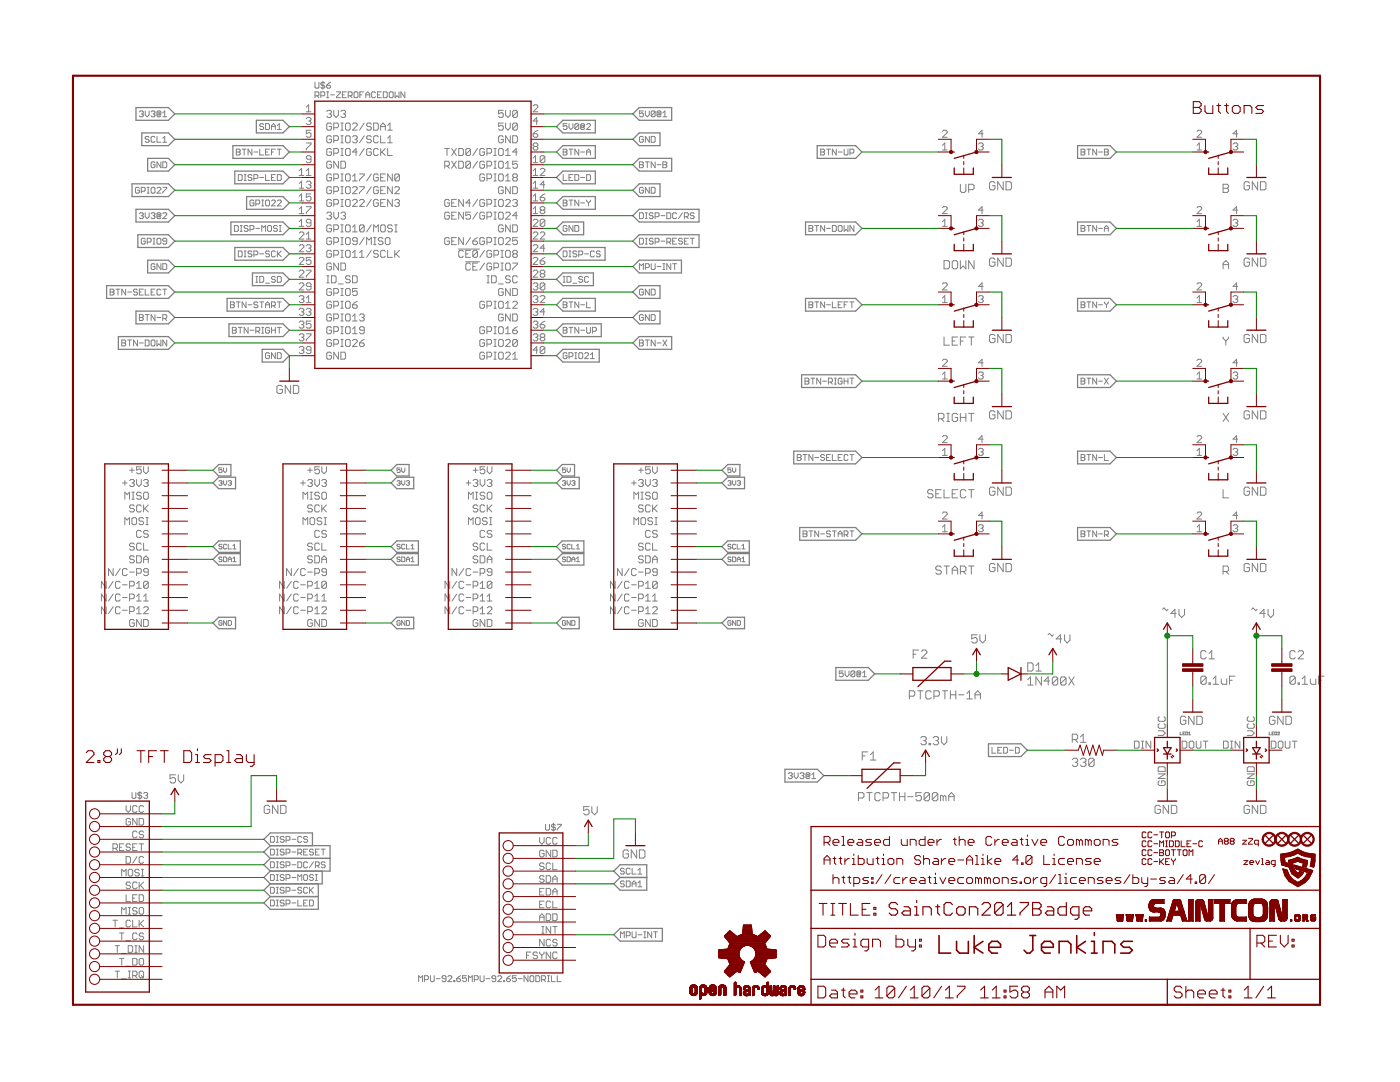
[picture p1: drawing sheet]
<svg xmlns="http://www.w3.org/2000/svg" width="279mm" height="216mm" viewBox="0 0 279 216" stroke-linecap="round" stroke-linejoin="round" font-family="sans-serif">
<g fill="none" stroke="#808080" stroke-width=".2">
<path d="M62.9 16.4v1l.2 .2h.4l.1-.2v-1M62.9 19.1h.6l.1-.2v-.4l-.1-.2h-.6v1.2M63.2 19.1l.4 .4M64 19.1h.6l.2-.2v-.4l-.2-.2h-.6v1.2M64.4 16.2v1.6M64.8 16.6l-.2-.2h-.4l-.2 .2 .2 .4h.4l.2 .2-.2 .4h-.4l-.2-.2M65.2 18.3h.4M65.2 19.5h.4M65.2 17h.6l.2 .4-.2 .2h-.4l-.2-.2zM65.4 18.3v1.2M66 18.9h.8M66 16.4l-.8 .6"/>
<path d="M67.2 18.3h.7v.2l-.7 .8v.2h.7M68.3 18.9h.4M69.1 18.3h-.8v1.2h.8M69.5 19.1h.6l.2-.2v-.4l-.2-.2h-.6v1.2M69.9 19.1l.4 .4M70.8 18.3h.4l.2 .2v.8l-.2 .2h-.4l-.1-.2v-.8zM71.8 18.9h.4M72.6 18.3h-.8v1.2M73 18.9h.8M73 19.5v-.8l.4-.4 .4 .4v.8M75 18.5l-.2-.2h-.4l-.2 .2v.8l.2 .2h.4l.2-.2M75.3 18.9h.4"/>
<path d="M76.1 18.3h-.8v1.2h.8M76.5 18.3h.6l.2 .2v.8l-.2 .2h-.6zM77.7 18.5l.2-.2h.4l.2 .2v.8l-.2 .2h-.4l-.2-.2zM78.8 18.3v1.2l.4-.4 .4 .4v-1.2M80.8 18.3v1.2l-.8-1.2v1.2M27.8 37.6l-.2-.2h-.4l-.2 .2v.8l.2 .1h.4l.2-.1v-.4h-.4M27.8 22.3l.2-.2h.4l.2 .2-.2 .4M28.2 22.7h.2M28.2 38.2h.6l.2-.2v-.4l-.2-.2h-.6v1.1M28.4 22.7l.2 .2-.2 .4h-.4l-.2-.2M29 22.1v.8l.4 .4 .4-.4v-.8M29.4 37.4h.4"/>
<path d="M29.4 38.5h.4M29.6 37.4v1.1M29.8 27.4l-.2-.2h-.4l-.2 .2 .2 .4h.4l.2 .2-.2 .4h-.4l-.2-.2M30.2 37.6l.2-.2h.3l.2 .2v.8l-.2 .1h-.3l-.2-.1zM30.2 22.3l.2-.2h.3l.2 .2-.2 .4M30.5 22.7h.2M30.7 22.7l.2 .2-.2 .4h-.3l-.2-.2M30.9 32.5l-.2-.2h-.3l-.2 .2v.8l.2 .2h.3l.2-.2v-.4h-.4M30.9 27.4l-.2-.2h-.3l-.2 .2v.8l.2 .2h.3l.2-.2M31.3 27.2v1.2h.8M31.3 37.6l.2-.2h.4l.2 .2v.2l-.8 .7h.8M31.5 22.5h.4v.4h-.4z"/>
<path d="M31.9 22.9l.2-.2v-.4l-.2-.2h-.4l-.2 .2v.8l.2 .2h.4l.2-.2M32.1 32.3v1.2l-.8-1.2v1.2M32.5 32.3h.6l.2 .2v.8l-.2 .2h-.6zM32.5 37.4h.8v.2l-.8 .8v.1M32.5 28.4h.8M32.5 22.5l.4-.4v1.2M32.5 27.6l.4-.4v1.2M32.5 23.3h.8M47.2 30.3h.6M47.2 29.8h.6l.1 .2-.1 .3 .1 .4-.1 .2h-.6zM47.6 34.8h.5l.2 .2v.8l-.2 .2h-.5zM48.3 29.8h.8"/>
<path d="M48.7 29.8v1.1M48.7 36h.4M48.7 34.8h.4M48.9 34.8v1.2M50.3 35l-.2-.2h-.4l-.2 .2 .2 .4h.4l.2 .2-.2 .4h-.4l-.2-.2M50.3 29.8v1.1l-.8-1.1v1.1M50.7 30.3h.8M50.7 35.6h.5l.3-.2v-.4l-.3-.2h-.5v1.2M51.8 35.4h.8M51.8 29.8v1.1h.8M52.2 39.9h.4M52.4 39.9v1.2"/>
<path d="M52.6 24.9l-.2-.2h-.4l-.2 .4 .2 .2h.4l.2 .4-.2 .1h-.4l-.2-.1M53 30.3h.4M53 24.7h.6l.2 .2v.8l-.2 .1h-.6zM53 34.8v1.2h.8M53.8 29.8h-.8v1.1h.8M54.2 25.3h.7M54.2 30.3h.4M54.2 35.4h.4M54.2 25.8v-.7l.4-.4 .3 .4v.7M54.9 29.8h-.7v1.1M54.9 34.8h-.7v1.2h.7M55.4 34.8h.5l.2 .2v.8l-.2 .2h-.5z"/>
<path d="M55.4 29.8h.7M55.4 25.1l.3-.4v1.1M55.4 25.8h.7M55.7 29.8v1.1M59.7 34.1l.5-.5v1.4M59.7 36.6l.5-.4v1.3M59.7 39.2l.5-.5v1.4M59.7 35h.9M59.7 37.5h.9M61.1 23.7l.3-.2h.4l.3 .2v.2l-.3 .3M61.1 22.3h1M61.1 21.4l.5-.5v1.4"/>
<path d="M61.1 34.1l.5-.5v1.4M61.1 28.5h1v.3l-1 .9v.2M61.1 36.4l.3-.2h.4l.3 .2v.2l-.3 .3M61.1 35h1M61.6 24.2h.2M61.6 36.9h.2M61.8 24.2l.3 .2v.2l-.3 .2h-.4l-.3-.2M61.8 36.9l.3 .2v.2l-.3 .2h-.4l-.3-.2M62.1 26h-1v.7l.5-.2h.2l.3 .2v.5l-.3 .2h-.4l-.3-.2M62.1 31.8h-.7l-.3-.3v-.2l.3-.2h.4l.3 .2v.9l-.3 .3h-.4l-.3-.3M62.1 38.7h-1v.7l.5-.2h.2l.3 .2v.5l-.3 .2h-.4l-.3-.2M65.2 22.2l.2-.2h.5l.2 .2v.3l-.2 .2"/>
<path d="M65.7 22.7h.2M65.9 22.7l.2 .3v.2l-.2 .2h-.5l-.2-.2M66.1 24.8l-.2-.2h-.5l-.2 .2v.9l.2 .3h.5l.2-.3v-.4h-.4M66.1 27.3l-.2-.2h-.5l-.2 .2v1l.2 .2h.5l.2-.2v-.5h-.4M66.1 29.9l-.2-.3h-.5l-.2 .3v.9l.2 .2h.5l.2-.2v-.5h-.4M66.1 32.4l-.2-.2h-.5l-.2 .2v.9l.2 .3h.5l.2-.3v-.4h-.4M66.1 34.9l-.2-.2h-.5l-.2 .2v1l.2 .2h.5l.2-.2v-.5h-.4M66.1 37.5l-.2-.2h-.5l-.2 .2v.9l.2 .3h.5l.2-.3v-.4h-.4M66.6 22v1l.5 .4 .4-.4v-1M66.6 25.5h.7l.2-.2v-.5l-.2-.2h-.7v1.4M66.6 28h.7l.2-.2v-.5l-.2-.2h-.7v1.4M66.6 30.6h.7l.2-.3v-.4l-.2-.3h-.7v1.4"/>
<path d="M66.6 35.6h.7l.2-.2v-.5l-.2-.2h-.7v1.4M66.6 38.2h.7l.2-.2v-.5l-.2-.2h-.7v1.4M67.5 32.2v1.4l-.9-1.4v1.4M68 22.2l.3-.2h.4l.3 .2v.3l-.3 .2M68 32.2h.7l.3 .2v.9l-.3 .3h-.7zM68 24.6h.5M68 26h.5M68 27.1h.5M68 28.5h.5M68 29.6h.5M68 31h.5M68 34.7h.5"/>
<path d="M68 36.1h.5M68 37.3h.5M68 38.7h.5M68 39.8h.5M68.3 24.6v1.4M68.3 27.1v1.4M68.3 29.6v1.4M68.3 34.7v1.4M68.3 37.3v1.4M68.3 39.8v1.4M68.5 22.7h.2M68.7 22.7l.3 .3v.2l-.3 .2h-.4l-.3-.2"/>
<path d="M69.2 24.6h.5l.2 .2v.9l-.2 .3h-.5l-.2-.3v-.9zM69.2 27.1h.5l.2 .2v1l-.2 .2h-.5l-.2-.2v-1zM69.2 29.6h.5l.2 .3v.9l-.2 .2h-.5l-.2-.2v-.9zM69.2 34.7h.5l.2 .2v1l-.2 .2h-.5l-.2-.2v-1zM69.2 37.3h.5l.2 .2v.9l-.2 .3h-.5l-.2-.3v-.9zM69.2 39.8h.5l.2 .2v1l-.2 .2h-.5l-.2-.2v-1zM70.4 24.8l.2-.2h.5l.2 .2v.2l-.9 1h.9M70.4 27.3l.2-.2h.5l.2 .2v.3l-.2 .2M70.4 37.5l.2-.2h.5l.2 .2v.2l-.9 1h.9M70.4 36.1h.9M70.4 35.2l.4-.5v1.4M70.8 27.8h.3"/>
<path d="M71.1 27.8l.2 .2v.3l-.2 .2h-.5l-.2-.2M71.3 30.3h-.9l.7-.7v1.4M71.8 34.7h.9v.2l-.9 1v.2M71.8 37.3h.9v.2l-.9 .9v.3M72.7 24.6l-.9 1.4M72.7 27.1l-.9 1.4M72.7 29.6l-.9 1.4M74.1 24.8l-.2-.2h-.5l-.2 .2v.2l.2 .3h.5l.2 .2v.2l-.2 .3h-.5l-.2-.3M74.1 27.3l-.2-.2h-.5l-.2 .2v.3l.2 .2h.5l.2 .2v.3l-.2 .2h-.5l-.2-.2M74.1 29.9l-.2-.3h-.5l-.2 .3v.9l.2 .2h.5l.2-.2v-.5h-.5M74.1 34.7l-.9 1.4M74.1 37.3l-.9 1.4"/>
<path d="M74.1 39.8l-.9 1.4M74.6 24.6h.7l.2 .2v.9l-.2 .3h-.7zM75.5 27.3l-.2-.2h-.5l-.2 .2v1l.2 .2h.5l.2-.2M75.5 29.9l-.2-.3h-.5l-.2 .3v.9l.2 .2h.5l.2-.2M75.5 34.9l-.2-.2h-.5l-.2 .2v1l.2 .2h.5l.2-.2v-.5h-.5M75.5 37.5l-.2-.2h-.5l-.2 .2v.9l.2 .3h.5l.2-.3v-.4h-.5M76 25.3h.9M76 26v-1l.4-.4 .5 .4v1M76 27.1v1.4h.9M76 29.6v1.4M76 35.4h.4M76 38h.4"/>
<path d="M76.2 30.3l.7 .7M76.9 34.7h-.9v1.4h.9M76.9 37.3h-.9v1.4h.9M76.9 39.8h-.9v1.4h.9M76.9 29.6l-.9 1M77.4 26h.9M77.4 25l.4-.4v1.4M77.4 27.6l.4-.5v1.4M77.4 28.5h.9M77.4 29.6v1.4h.9M78.3 34.7v1.4l-.9-1.4v1.4M78.3 37.3v1.4l-.9-1.4v1.4"/>
<path d="M78.3 39.8v1.4l-.9-1.4v1.4M78.8 37.5l.2-.2h.5l.2 .2v.2l-.9 1h.9M79.7 34.9l-.2-.2h-.5l-.2 .2v1M79.7 34.9v1l-.2 .2h-.5l-.2-.2M79.7 34.9l-.9 1M88.8 29.6h.9M88.8 33.1h.7l.2-.2v-.5l-.2-.2h-.7v1.4M89.2 29.6v1.4M89.2 33.1l.5 .5M90.1 29.6l1 1.4M90.1 32.2l1 1.4M91.1 39.8h-1v1.4h1"/>
<path d="M91.1 29.6l-1 1.4M91.1 32.2l-1 1.4M91.5 29.6h.7l.3 .3v.9l-.3 .2h-.7zM91.5 32.2h.7l.3 .2v.9l-.3 .3h-.7zM92.5 39.8v1.4l-1-1.4v1.4M93.9 29.9l-.2-.3h-.5l-.2 .3v.9M93.9 29.9v.9l-.2 .2h-.5l-.2-.2M93.9 32.4l-.2-.2h-.5l-.2 .2v.9M93.9 32.4v.9l-.2 .3h-.5l-.2-.3M93.9 29.9l-.9 .9M93.9 32.4l-.9 .9M95.3 29.6l-.9 1.4"/>
<path d="M95.3 32.2l-.9 1.4M95.3 39.8l-.9 1.4M96.7 29.9l-.2-.3h-.5l-.2 .3v.9l.2 .2h.5l.2-.2v-.5h-.5M96.7 32.4l-.2-.2h-.5l-.2 .2v.9l.2 .3h.5l.2-.3v-.4h-.5M96.7 34.9l-.2-.2h-.5l-.2 .2v1l.2 .2h.5l.2-.2v-.5h-.5M97.2 35.6h.7l.2-.2v-.5l-.2-.2h-.7v1.4M97.2 30.6h.7l.2-.3v-.4l-.2-.3h-.7v1.4M97.2 33.1h.7l.2-.2v-.5l-.2-.2h-.7v1.4M98.6 29.6h.4M98.6 31h.4M98.6 32.2h.4M98.6 33.6h.4"/>
<path d="M98.6 34.7h.4M98.6 36.1h.4M98.6 39.8h.4M98.8 29.6v1.4M98.8 32.2v1.4M98.8 34.7v1.4M98.8 39.8v1.4M99.5 32.4l.2-.2h.5l.2 .2v.9l-.2 .3h-.5l-.2-.3zM99.7 29.6h.5l.2 .3v.9l-.2 .2h-.5l-.2-.2v-.9zM99.7 34.7h.5l.2 .2v1l-.2 .2h-.5l-.2-.2v-1zM99.7 39.8h.5l.2 .2v1l-.2 .2h-.5l-.2-.2v-1zM100.4 22h-.9v.7l.5-.2h.2l.2 .2v.5l-.2 .2h-.5l-.2-.2"/>
<path d="M100.4 24.6h-.9v.7l.7-.3 .2 .3v.4l-.2 .3h-.5l-.2-.3M100.4 27.3l-.2-.2h-.5l-.2 .2v1l.2 .2h.5l.2-.2v-.5h-.4M100.4 37.5l-.2-.2h-.5l-.2 .2v.9l.2 .3h.5l.2-.3v-.4h-.4M100.9 22v1l.5 .4 .4-.4v-1M100.9 24.6v.9l.5 .5 .4-.5v-.9M100.9 31h.9M100.9 30.1l.5-.5v1.4M100.9 32.6l.5-.4v1.4M100.9 35.2l.5-.5v1.4M100.9 33.6h.9M100.9 36.1h.9M101.8 27.1v1.4l-.9-1.4v1.4"/>
<path d="M101.8 37.3v1.4l-.9-1.4v1.4M102.3 27.1h.7l.3 .2v1l-.3 .2h-.7zM102.3 37.3h.7l.3 .2v.9l-.3 .3h-.7zM102.6 35.4l-.3 .2v.3l.3 .2h.4l.3-.2v-.3l-.3-.2M102.6 35.4l-.3-.2v-.3l.3-.2h.4l.3 .2v.3l-.3 .2M102.6 35.4h.4M103.3 30.3h-1l.7-.7v1.4M103.3 22.2l-.3-.2h-.4l-.3 .2v1M103.3 22.2v1l-.3 .2h-.4l-.3-.2M103.3 24.8l-.3-.2h-.4l-.3 .2v.9M103.3 32.2h-1v.7l.5-.3h.2l.3 .3v.4l-.3 .3h-.4l-.3-.3M103.3 24.8v.9l-.3 .3h-.4l-.3-.3"/>
<path d="M103.3 22.2l-1 1M103.3 24.8l-1 .9M106.4 21.1l.2-.2h.5l.2 .2v.3l-.9 .9h.9M106.4 26.7h.7l.2 .2v.3l-.2 .2h-.5l-.2-.2zM106.4 32.5h.9M106.4 31.5l.5-.4v1.4M106.4 34.1l.5-.5v1.4M106.4 36.6l.5-.4v1.3M106.4 39.2l.5-.5v1.4M106.4 35h.9M106.4 37.5h.9M106.6 29.2l-.2-.2v-.2l.2-.3h.5l.2 .3v.2l-.2 .2"/>
<path d="M106.6 29.2l-.2 .3v.2l.2 .2h.5l.2-.2v-.2l-.2-.3M106.6 29.2h.5M107.3 24.2h-.9l.7-.7v1.3M107.3 26l-.9 .7M107.8 33.8l.2-.2h.5l.2 .2v.3l-.9 .9h.9M107.8 39.4h.7l.2 .2v.3l-.2 .2h-.5l-.2-.2zM108.7 31.3v.9l-.2 .3h-.5l-.2-.3M108.7 31.3l-.2-.2h-.5l-.2 .2v.9M108.7 31.3l-.9 .9M108.7 36.9h-.9l.7-.7v1.3M108.7 38.7l-.9 .7M112.4 30.3h.6"/>
<path d="M112.4 29.8h.6l.2 .2-.2 .3 .2 .4-.2 .2h-.6zM112.4 39.9h.6l.2 .2-.2 .4 .2 .4-.2 .2h-.6zM112.4 34.8v1.2h.8M113.2 24.7h-.8v.6l.4-.2 .4 .2v.4l-.2 .1h-.4l-.2-.1M113.6 35.4h.3M113.6 24.7v.8l.3 .3 .4-.3v-.8M113.6 29.8h.7M113.6 39.9h.7M113.9 29.8v1.1M113.9 39.9v1.2M114.3 34.8h-.7v1.2h.7M114.7 34.8h.6l.2 .2v.8l-.2 .2h-.6z"/>
<path d="M115.5 24.9l-.8 .8M115.5 24.9l-.2-.2h-.4l-.2 .2v.8M115.5 29.8v1.1l-.8-1.1v1.1M115.5 39.9v1.2l-.8-1.2v1.2M115.5 24.9v.8l-.2 .1h-.4l-.2-.1M115.9 30.3h.8M115.9 35.4h.8M116.1 25.1h.4v.4h-.4zM116.5 25.5l.2-.2v-.4l-.2-.2h-.4l-.2 .2v.8l.2 .1h.4l.2-.1M117.1 30.3h.7M117.1 34.8h.5l.2 .2v.8l-.2 .2h-.5zM117.1 30.9v-.8l.4-.3 .3 .3v.8"/>
<path d="M117.1 39.9v.2l.4 .4M117.1 24.9l.2-.2h.3l.2 .2v.2l-.7 .7h.7M117.8 39.9v.2l-.3 .4M127.6 32.3h.6l.2 .2-.2 .4 .2 .4-.2 .2h-.6zM127.6 32.9h.6M128.4 22.1h-.8v.6l.4-.2 .4 .2v.4l-.2 .2h-.4l-.2-.2M128.4 27.4l-.2-.2h-.4l-.2 .2v.8l.2 .2h.4l.2-.2v-.4h-.4M128.4 37.6l-.2-.2h-.4l-.2 .2v.8l.2 .1h.4l.2-.1v-.4h-.4M128.8 22.1v.8l.4 .4 .4-.4v-.8M128.8 32.3h.8M129.2 32.3v1.2M129.6 27.2v1.2l-.8-1.2v1.2"/>
<path d="M129.6 37.4v1.1l-.8-1.1v1.1M130 37.4h.6l.1 .2v.8l-.1 .1h-.6zM130 27.2h.6l.1 .2v.8l-.1 .2h-.6zM130.7 22.3l-.1-.2h-.4l-.2 .2v.8M130.7 32.3v1.2l-.7-1.2v1.2M130.7 22.3v.8l-.1 .2h-.4l-.2-.2M130.7 22.3l-.7 .8M131.1 32.9h.8M131.3 22.5h.4v.4h-.4zM131.7 22.9l.2-.2v-.4l-.2-.2h-.4l-.2 .2v.8l.2 .2h.4l.2-.2M132.3 32.9h.6M132.3 32.3h.6l.2 .2-.2 .4 .2 .4-.2 .2h-.6z"/>
<path d="M132.3 23.3h.8M132.3 22.5l.4-.4v1.2M163.8 30.3h.6M163.8 29.8h.6l.2 .2-.2 .3 .2 .4-.2 .2h-.6zM165 29.8h.7M165.3 29.8v1.1M166.9 29.8v1.1l-.8-1.1v1.1M167.3 30.3h.8M168.5 29.8v.9l.2 .2h.3l.2-.2v-.9M169.6 30.5h.6l.2-.2v-.3l-.2-.2h-.6v1.1M188.1 26.2l.2-.2h.5l.2 .2v.3l-.9 .9h.9M188.1 29.9h.9"/>
<path d="M188.1 29l.5-.5v1.4M191.7 36.8v1.3l.2 .3h.6l.3-.3v-1.3M193.3 37.8h.8l.3-.2v-.6l-.3-.2h-.8v1.6M195.3 28.8l.2-.3h.5l.2 .3v.2l-.2 .2M195.7 29.2h.3M196 29.2l.2 .3v.2l-.2 .2h-.5l-.2-.2M196.2 26.7h-.9l.7-.7v1.4M198.6 36.5l-.3-.2h-.5l-.3 .2v1.1l.3 .3h.5l.3-.3v-.5h-.6M200.2 36.3v1.6l-1.1-1.6v1.6M200.8 36.3h.8l.2 .2v1.1l-.2 .3h-.8zM215.8 30.3h.5M215.8 29.8h.5l.2 .2-.2 .3 .2 .4-.2 .2h-.5z"/>
<path d="M216.9 29.8h.8M217.3 29.8v1.1M218.9 29.8v1.1l-.8-1.1v1.1M219.2 30.3h.8M220.4 30.3h.6M220.4 29.8h.6l.2 .2-.2 .3 .2 .4-.2 .2h-.6zM238.9 26.2l.2-.2h.5l.2 .2v.3l-.9 .9h.9M238.9 29.9h.9M238.9 29l.5-.5v1.4M244.1 37.6h.8M244.1 36.8h.8l.3 .2v.3l-.3 .3 .3 .2v.3l-.3 .3h-.8zM246.1 28.8l.2-.3h.5l.2 .3v.2l-.2 .2"/>
<path d="M246.5 29.2h.3M246.8 29.2l.2 .3v.2l-.2 .2h-.5l-.2-.2M247 26.7h-.9l.7-.7v1.4M249.4 36.5l-.3-.2h-.6l-.2 .2v1.1l.2 .3h.6l.3-.3v-.5h-.6M251 36.3v1.6l-1.1-1.6v1.6M251.5 36.3h.9l.2 .2v1.1l-.2 .3h-.9zM22 58.3h.5M22 57.7h.5l.3 .2-.3 .4 .3 .4-.3 .2h-.5zM23.1 57.7h.8M23.5 57.7v1.2M25.1 57.7v1.2l-.8-1.2v1.2M25.5 58.3h.7"/>
<path d="M27.4 57.9l-.2-.2h-.4l-.2 .2 .2 .4h.4l.2 .2-.2 .4h-.4l-.2-.2M27.8 58.3h.4M27.8 42.7l.2-.2h.4l.2 .2-.2 .3M28.2 43h.2M28.4 43l.2 .2-.2 .4h-.4l-.2-.2M28.6 57.7h-.8v1.2h.8M29 47.7l-.2-.2h-.4l-.2 .2v.8l.2 .2h.4l.2-.2v-.4h-.4M29 57.7v1.2h.8M29 42.5v.7l.4 .4 .4-.4v-.7M29.4 48.3h.6l.2-.2v-.4l-.2-.2h-.6v1.2M30.2 58.3h.3M30.2 42.7l.2-.2h.3l.2 .2-.2 .3"/>
<path d="M30.5 43h.2M30.5 47.5h.4M30.5 48.7h.4M30.7 43l.2 .2-.2 .4h-.3l-.2-.2M30.7 47.5v1.2M30.9 52.8l-.2-.2h-.3l-.2 .2v.8l.2 .2h.3l.2-.2v-.4h-.4M30.9 57.7h-.7v1.2h.7M31.5 42.8h.4v.4h-.4zM31.5 47.5h.4l.2 .2v.8l-.2 .2h-.4l-.2-.2v-.8zM31.9 43.2l.2-.2v-.3l-.2-.2h-.4l-.2 .2v.7l.2 .2h.4l.2-.2M32.1 57.9l-.2-.2h-.4l-.2 .2v.8l.2 .2h.4l.2-.2M32.1 52.6v1.2l-.8-1.2v1.2"/>
<path d="M32.5 52.6h.6l.2 .2v.8l-.2 .2h-.6zM32.5 42.7l.2-.2h.4l.2 .2v.1l-.8 .8h.8M32.5 57.7h.8M32.9 57.7v1.2M33.3 48.1h-.6l-.2-.2 .2-.4h.4l.2 .2v.8l-.2 .2h-.4l-.2-.2M46.8 45h.5l.3 .2v.8l-.3 .2h-.5zM47.6 50.1h.5l.2 .2v.8l-.2 .1h-.5zM47.9 45h.4M47.9 46.2h.4M48.1 45v1.2M48.7 51.2h.4M48.7 50.1h.4"/>
<path d="M48.9 50.1v1.1M49.5 45.2l-.2-.2h-.4l-.2 .2 .2 .4h.4l.2 .2-.2 .4h-.4l-.2-.2M49.9 45.8h.6l.2-.2v-.4l-.2-.2h-.6v1.2M50.3 50.3l-.2-.2h-.4l-.2 .2 .2 .4h.4l.2 .1-.2 .4h-.4l-.2-.1M50.7 40.1l-.2-.2h-.4l-.2 .2v.8l.2 .2h.4l.2-.2v-.4h-.4M50.7 50.8h.5l.3-.1v-.4l-.3-.2h-.5v1.1M51.1 40.7h.5l.2-.2v-.4l-.2-.2h-.5v1.2M51.1 45.6h.7M51.1 56.3h.4M51.1 55.2h.4M51.2 55.2v1.1M51.8 50.7h.8"/>
<path d="M51.8 55.2h.6l.2 .2v.7l-.2 .2h-.6zM52.2 46.2v-1.2l.4 .4 .4-.4v1.2M52.2 41.1h.4M53 40.1l.2-.2h.4l.2 .2v.8l-.2 .2h-.4l-.2-.2zM53 56.5h.8M53.6 45h.4l.2 .2v.8l-.2 .2h-.4l-.2-.2v-.8zM53.8 50.3l-.2-.2h-.4l-.2 .2 .2 .4h.4l.2 .1-.2 .4h-.4l-.2-.1M54.2 40.1l.2-.2h.4l.1 .2v.2l-.7 .8h.7M54.9 50.3l-.1-.2h-.4l-.2 .2v.8l.2 .1h.4l.1-.1M54.9 55.4l-.1-.2h-.4l-.2 .2 .2 .3h.4l.1 .2-.1 .4h-.4l-.2-.2M55.4 45.2l-.2-.2h-.4l-.2 .2 .2 .4h.4l.2 .2-.2 .4h-.4l-.2-.2M55.4 50.1v1.1"/>
<path d="M55.4 55.2h.5l.2 .2v.7l-.2 .2h-.5zM55.4 40.1l.1-.2h.4l.2 .2v.2l-.7 .8h.7M55.5 50.7l.6 .5M55.7 45h.4M55.7 46.2h.4M55.9 45v1.2M56.1 50.1l-.7 .7M59.7 41.7l.5-.5v1.4M59.7 44.2l.5-.4v1.4M59.7 40.1h.9M59.7 51.6l.2-.2h.5l.2 .2v.2l-.9 1h.9M59.7 42.6h.9"/>
<path d="M59.7 45.2h.9M59.7 46.5l.2-.2h.5l.2 .2v.3l-.9 .9h.9M59.7 49.1l.2-.3h.5l.2 .3v.2l-.9 .9h.9M59.7 54.1l.2-.2h.5l.2 .2v.3l-.9 .9h.9M59.7 56.7l.2-.2h.5l.2 .2v.2l-.9 .9h.9M59.7 59.2l.2-.2h.5l.2 .2v.3l-.2 .2M60.2 59.7h.2M60.4 59.7l.2 .2v.3l-.2 .2h-.5l-.2-.2M61.1 46.8l.5-.5v1.4M61.1 59.5l.5-.5v1.4M61.1 41.2h1v.3l-1 .9v.2M61.1 49.1l.3-.3h.4l.3 .3v.2l-.3 .2"/>
<path d="M61.1 53.9h1v.2l-1 1v.2M61.1 47.7h1M61.6 49.5h.2M61.8 49.5l.3 .3v.2l-.3 .2h-.4l-.3-.2M62.1 44.5h-.7l-.3-.3v-.2l.3-.2h.4l.3 .2v.9l-.3 .3h-.4l-.3-.3M62.1 51.4h-1v.7l.5-.3h.2l.3 .3v.4l-.3 .3h-.4l-.3-.3M62.1 57.1h-.7l-.3-.2v-.2l.3-.2h.4l.3 .2v.9l-.3 .2h-.4l-.3-.2M65.2 42.6l.2-.3h.5l.2 .3v.2l-.2 .2M65.2 56.4h.5M65.2 55h.5M65.4 55v1.4M65.7 43h.2"/>
<path d="M65.9 43l.2 .3v.2l-.2 .2h-.5l-.2-.2M66.1 40l-.2-.2h-.5l-.2 .2v1l.2 .2h.5l.2-.2v-.5h-.4M66.1 45.1l-.2-.2h-.5l-.2 .2v.9l.2 .3h.5l.2-.3v-.4h-.4M66.1 47.6l-.2-.2h-.5l-.2 .2v1l.2 .2h.5l.2-.2v-.5h-.4M66.1 50.2l-.2-.2h-.5l-.2 .2v.9l.2 .3h.5l.2-.3v-.4h-.4M66.1 52.7l-.2-.2h-.5l-.2 .2v1l.2 .2h.5l.2-.2v-.5h-.4M66.1 55h.7l.3 .3v.9l-.3 .2h-.7zM66.1 57.8l-.2-.2h-.5l-.2 .2v.9l.2 .3h.5l.2-.3v-.4h-.4M66.6 40.7h.7l.2-.2v-.5l-.2-.2h-.7v1.4M66.6 42.3v1l.5 .4 .4-.4v-1M66.6 45.8h.7l.2-.2v-.5l-.2-.2h-.7v1.4M66.6 48.3h.7l.2-.2v-.5l-.2-.2h-.7v1.4"/>
<path d="M66.6 50.9h.7l.2-.2v-.5l-.2-.2h-.7v1.4M66.6 58.5h.7l.2-.2v-.5l-.2-.2h-.7v1.4M67.5 52.5v1.4l-.9-1.4v1.4M67.5 56.7h1M68 42.6l.3-.3h.4l.3 .3v.2l-.3 .2M68 52.5h.7l.3 .2v1l-.3 .2h-.7zM68 41.2h.5M68 44.9h.5M68 46.3h.5M68 47.4h.5M68 48.8h.5M68 50h.5"/>
<path d="M68 51.4h.5M68 57.6h.5M68 59h.5M68.3 44.9v1.4M68.3 47.4v1.4M68.3 50v1.4M68.3 57.6v1.4M68.5 43h.2M68.7 43l.3 .3v.2l-.3 .2h-.4l-.3-.2M69.2 44.9h.5l.2 .2v.9l-.2 .3h-.5l-.2-.3v-.9zM69.2 47.4h.5l.2 .2v1l-.2 .2h-.5l-.2-.2v-1zM69.2 50h.5l.2 .2v.9l-.2 .3h-.5l-.2-.3v-.9z"/>
<path d="M69.2 57.6h.5l.2 .2v.9l-.2 .3h-.5l-.2-.3v-.9zM69.9 55.3l-.2-.3h-.5l-.2 .3v.2l.2 .2h.5l.2 .3v.2l-.2 .2h-.5l-.2-.2M70.4 40l.2-.2h.5l.2 .2v.3l-.9 .9h.9M70.4 55h.7l.2 .3v.9l-.2 .2h-.7zM70.4 45.3l.4-.4v1.4M70.4 50.4l.4-.4v1.4M70.4 46.3h.9M70.4 51.4h.9M71.3 48.1h-.7l-.2-.2v-.3l.2-.2h.5l.2 .2v1l-.2 .2h-.5l-.2-.2M71.3 57.6h-.9v.7l.7-.3 .2 .3v.4l-.2 .3h-.5l-.2-.3M71.8 40l.2-.2h.5l.2 .2v.3l-.9 .9h.9M71.8 51.4h.9"/>
<path d="M71.8 50.4l.4-.4v1.4M72.7 45.1v.9l-.2 .3h-.5l-.2-.3M72.7 45.1l-.2-.2h-.5l-.2 .2v.9M72.7 45.1l-.9 .9M72.7 47.4l-.9 1.4M73.2 48.8v-1.4l.4 .5 .5-.5v1.4M74.1 44.9l-.9 1.4M74.1 50l-.9 1.4M74.6 46.3v-1.4l.4 .4 .5-.4v1.4M74.6 47.4h.4M74.6 48.8h.4M74.8 47.4v1.4"/>
<path d="M75.5 50.2l-.2-.2h-.5l-.2 .2v.2l.2 .3h.5l.2 .2v.2l-.2 .3h-.5l-.2-.3M75.5 40l-.2-.2h-.5l-.2 .2v1l.2 .2h.5l.2-.2v-.5h-.5M76 40.5h.4M76.2 44.9h.5l.2 .2v.9l-.2 .3h-.5l-.2-.3v-.9zM76.4 47.6l-.2-.2h-.5l-.2 .2v.3l.2 .2h.5l.2 .2v.3l-.2 .2h-.5l-.2-.2M76.9 50.2l-.2-.2h-.5l-.2 .2v.9l.2 .3h.5l.2-.3M77.1 47.4h.5l.2 .2v1l-.2 .2h-.5l-.2-.2v-1zM77.4 50v1.4h.9M78.3 45.1l-.2-.2h-.5l-.2 .2v.2l.2 .3h.5l.2 .2v.2l-.2 .3h-.5l-.2-.3M78.8 50v1.4M78.8 40l.2-.2h.5l.2 .2v.3l-.2 .2M78.8 44.9h.4"/>
<path d="M78.8 46.3h.4M79 44.9v1.4M79 50.7l.7 .7M79.2 40.5h.3M79.5 40.5l.2 .2v.3l-.2 .2h-.5l-.2-.2M79.7 50l-.9 .9M89.7 42.6l-.2-.3h-.5l-.2 .3v.9l.2 .2h.5l.2-.2v-.5h-.5M89.7 40l-.2-.2h-.5l-.2 .2v1l.2 .2h.5l.2-.2v-.5h-.5M89.7 47.6l-.2-.2h-.5l-.2 .2v1l.2 .2h.5l.2-.2v-.5h-.5M90.1 40.5h.5M90.1 43h.5M90.1 48.1h.5"/>
<path d="M91.1 42.3h-1v1.4h1M91.1 47.4h-1v1.4h1M91.5 49.7h4.2M92.5 42.3v1.4l-1-1.4v1.4M92.5 47.4v1.4l-1-1.4v1.4M92.5 50.2l-.3-.2h-.4l-.3 .2v.9l.3 .3h.4l.3-.3M92.9 52.2h2.8M93 50.7h.4M93.9 42.3h-.9v.7l.7-.2 .2 .2v.5l-.2 .2h-.5l-.2-.2M93.9 50h-.9v1.4h.9M93.9 52.7l-.2-.2h-.5l-.2 .2v1l.2 .2h.5l.2-.2M93.9 40.5h-.9l.7-.7v1.4"/>
<path d="M93.9 47.4l-.9 1.4M94.4 48.1h.7l.2 .2v.3l-.2 .2h-.5l-.2-.2zM94.4 53.2h.4M95.3 50.2v.9l-.2 .3h-.5l-.2-.3M95.3 42.3l-.9 1.4M95.3 47.4l-.9 .7M95.3 50.2l-.2-.2h-.5l-.2 .2v.9M95.3 52.5h-.9v1.4h.9M95.3 50.2l-.9 .9M96.7 40l-.2-.2h-.5l-.2 .2v1l.2 .2h.5l.2-.2v-.5h-.5M96.7 42.6l-.2-.3h-.5l-.2 .3v.9l.2 .2h.5l.2-.2v-.5h-.5M96.7 47.6l-.2-.2h-.5l-.2 .2v1l.2 .2h.5l.2-.2v-.5h-.5"/>
<path d="M96.7 50l-.9 1.4M96.7 52.5l-.9 1.4M97.2 40.7h.7l.2-.2v-.5l-.2-.2h-.7v1.4M97.2 43.3h.7l.2-.3v-.4l-.2-.3h-.7v1.4M97.2 48.3h.7l.2-.2v-.5l-.2-.2h-.7v1.4M97.2 56.4h.4M97.2 55h.4M97.4 55v1.4M98.1 55h.7l.2 .3v.9l-.2 .2h-.7zM98.1 50.2l-.2-.2h-.5l-.2 .2v.9l.2 .3h.5l.2-.3v-.4h-.5M98.1 52.7l-.2-.2h-.5l-.2 .2v1l.2 .2h.5l.2-.2v-.5h-.5M98.6 50.9h.7l.2-.2v-.5l-.2-.2h-.7v1.4"/>
<path d="M98.6 53.4h.7l.2-.2v-.5l-.2-.2h-.7v1.4M98.6 41.2h.4M98.6 42.3h.4M98.6 43.7h.4M98.6 47.4h.4M98.6 48.8h.4M98.8 42.3v1.4M98.8 47.4v1.4M99.5 56.7h.9M99.7 42.3h.5l.2 .3v.9l-.2 .2h-.5l-.2-.2v-.9zM99.7 47.4h.5l.2 .2v1l-.2 .2h-.5l-.2-.2v-1zM100 50h.4"/>
<path d="M100 51.4h.4M100 52.5h.4M100 53.9h.4M100.2 50v1.4M100.2 52.5v1.4M100.4 45.1l-.2-.2h-.5l-.2 .2v.9l.2 .3h.5l.2-.3v-.4h-.4M100.4 57.8l-.2-.2h-.5l-.2 .2v.9l.2 .3h.5l.2-.3v-.4h-.4M100.9 40l.2-.2h.5l.2 .2v.3l-.9 .9h.9M100.9 42.6l.2-.3h.5l.2 .3v.2l-.9 .9h.9M100.9 47.6l.2-.2h.5l.2 .2v.3l-.9 .9h.9M100.9 50.2l.2-.2h.5l.2 .2v.9l-.2 .3h-.5l-.2-.3zM100.9 52.7l.2-.2h.5l.2 .2v1l-.2 .2h-.5l-.2-.2z"/>
<path d="M101.8 44.9v1.4l-.9-1.4v1.4M101.8 55.3l-.2-.3h-.5l-.2 .3v.2l.2 .2h.5l.2 .3v.2l-.2 .2h-.5l-.2-.2M101.8 57.6v1.4l-.9-1.4v1.4M102.3 40l.3-.2h.4l.3 .2v.3l-.3 .2M102.3 44.9h.7l.3 .2v.9l-.3 .3h-.7zM102.3 52.5h1v.2l-1 1v.2M102.3 57.6h.7l.3 .2v.9l-.3 .3h-.7zM102.6 50.7l-.3-.3v-.2l.3-.2h.4l.3 .2v.2l-.3 .3M102.6 50.7l-.3 .2v.2l.3 .3h.4l.3-.3v-.2l-.3-.2M102.6 50.7h.4M102.8 40.5h.2M103 40.5l.3 .2v.3l-.3 .2h-.4l-.3-.2"/>
<path d="M103.3 43h-1l.7-.7v1.4M103.3 47.4h-1v.7l.5-.2h.2l.3 .2v.5l-.3 .2h-.4l-.3-.2M103.3 55.3l-.3-.3h-.4l-.3 .3v.9l.3 .2h.4l.3-.2M106.4 44l.2-.2h.5l.2 .2v.2l-.9 1h.9M106.4 46.5l.2-.2h.5l.2 .2v.3l-.9 .9h.9M106.4 49.1l.2-.3h.5l.2 .3v.2l-.9 .9h.9M106.4 51.6l.2-.2h.5l.2 .2v.2l-.9 1h.9M106.4 54.1l.2-.2h.5l.2 .2v.3l-.9 .9h.9M106.4 56.7l.2-.2h.5l.2 .2v.2l-.2 .2M106.4 59.2l.2-.2h.5l.2 .2v.3l-.2 .2M106.4 41.7l.5-.5v1.4M106.4 40.1h.9"/>
<path d="M106.4 42.6h.9M106.9 57.1h.2M106.9 59.7h.2M107.1 57.1l.2 .3v.2l-.2 .2h-.5l-.2-.2M107.1 59.7l.2 .2v.3l-.2 .2h-.5l-.2-.2M107.8 46.5l.2-.2h.5l.2 .2v.3l-.9 .9h.9M107.8 52.1h.7l.2 .2v.2l-.2 .3h-.5l-.2-.3zM107.8 59.2l.2-.2h.5l.2 .2v.3l-.9 .9h.9M108 41.9l-.2-.2v-.2l.2-.3h.5l.2 .3v.2l-.2 .2M108 41.9l-.2 .3v.2l.2 .2h.5l.2-.2v-.2l-.2-.3M108 54.6l-.2-.2v-.3l.2-.2h.5l.2 .2v.3l-.2 .2M108 54.6l-.2 .2v.3l.2 .2h.5l.2-.2v-.3l-.2-.2"/>
<path d="M108 41.9h.5M108 54.6h.5M108.7 44l-.2-.2h-.5l-.2 .2v.9M108.7 56.7l-.2-.2h-.5l-.2 .2v.9M108.7 44v.9l-.2 .3h-.5l-.2-.3M108.7 56.7v.9l-.2 .2h-.5l-.2-.2M108.7 49.5h-.9l.7-.7v1.4M108.7 44l-.9 .9M108.7 51.4l-.9 .7M108.7 56.7l-.9 .9M112.4 40.5h.6M112.4 50.1h.6l.2 .2v.8l-.2 .1h-.6z"/>
<path d="M112.4 56.3h.4M112.4 55.2h.4M112.6 55.2v1.1M113.2 55.2h.5l.2 .2v.7l-.2 .2h-.5zM113.2 45.2l-.2-.2h-.4l-.2 .2v.8l.2 .2h.4l.2-.2v-.4h-.4M113.6 51.2h.3M113.6 50.1h.3M113.7 50.1v1.1M114.3 45v1.2l-.7-1.2v1.2M114.3 56.5h.8M114.7 45h.6l.2 .2v.8l-.2 .2h-.6zM115.1 50.3l-.2-.2h-.4l-.2 .2 .2 .4h.4l.2 .1-.2 .4h-.4l-.2-.1"/>
<path d="M115.5 50.8h.6l.2-.1v-.4l-.2-.2h-.6v1.1M115.9 40.5h.8M116.3 55.4l-.2-.2h-.4l-.2 .3 .2 .2h.4l.2 .4-.2 .2h-.4l-.2-.2M116.7 50.7h.8M117.5 55.4l-.2-.2h-.4l-.2 .2v.7l.2 .2h.4l.2-.2M117.5 40.5v.6M118.6 50.3l-.2-.2h-.4l-.2 .2v.8l.2 .1h.4l.2-.1M119.8 50.3l-.2-.2h-.4l-.2 .2 .2 .4h.4l.2 .1-.2 .4h-.4l-.2-.1M127.6 42.5h.6l.2 .2v.7l-.2 .2h-.6zM127.6 47.5h.6l.2 .2v.8l-.2 .2h-.6zM127.6 53.8v-1.2l.4 .4 .4-.4v1.2M128.4 57.9l-.2-.2h-.4l-.2 .2v.8l.2 .2h.4l.2-.2v-.4h-.4"/>
<path d="M128.8 53.4h.6l.2-.2v-.4l-.2-.2h-.6v1.2M128.8 47.5h.4M128.8 48.7h.4M128.8 43.6h.4M128.8 42.5h.4M129 42.5v1.1M129 47.5v1.2M129.6 57.7v1.2l-.8-1.2v1.2M130 52.6v1l.2 .2h.4l.1-.2v-1M130 57.7h.6l.1 .2v.8l-.1 .2h-.6zM130.3 42.7l-.1-.2h-.4l-.2 .2 .2 .3h.4l.1 .2-.1 .4h-.4l-.2-.2M130.3 47.7l-.1-.2h-.4l-.2 .2 .2 .4h.4l.1 .2-.1 .4h-.4l-.2-.2"/>
<path d="M130.7 43.2h.6l.2-.2v-.3l-.2-.2h-.6v1.1M130.7 48.3h.6l.2-.2v-.4l-.2-.2h-.6v1.2M131.1 53.2h.8M131.9 43h.8M131.9 48.1h.8M132.3 52.6h.4M132.3 53.8h.4M132.5 52.6v1.2M133.1 48.3h.6l.2-.2v-.4l-.2-.2h-.6v1.2M133.1 42.5h.6l.2 .2v.7l-.2 .2h-.6zM133.5 48.3l.4 .4M133.9 52.6v1.2l-.8-1.2v1.2"/>
<path d="M134.2 48.1h.4M134.2 52.6h.8M134.6 52.6v1.2M135 47.5h-.8v1.2h.8M135 42.7l-.2-.2h-.3l-.3 .2v.7l.3 .2h.3l.2-.2M136.2 47.7l-.2-.2h-.4l-.2 .4 .2 .2h.4l.2 .4-.2 .2h-.4l-.2-.2M136.2 42.5l-.8 1.1M136.6 43.2h.6l.2-.2v-.3l-.2-.2h-.6v1.1M136.6 48.1h.4M137 43.2l.4 .4M137.4 47.5h-.8v1.2h.8M137.8 47.5h.7"/>
<path d="M138.2 47.5v1.2M138.5 42.7l-.2-.2h-.4l-.1 .2 .1 .3h.4l.2 .2-.2 .4h-.4l-.1-.2M161.4 45.6h.6M161.4 45h.6l.2 .2-.2 .4 .2 .4-.2 .2h-.6zM162.6 45h.8M163 45v1.2M164.6 45v1.2l-.8-1.2v1.2M165 45.6h.7M166.1 45h.6l.2 .2v.8l-.2 .2h-.6zM167.3 45.2l.2-.2h.4l.2 .2v.8l-.2 .2h-.4l-.2-.2zM168.5 45v1.2l.3-.4 .4 .4v-1.2M170.4 45v1.2l-.8-1.2v1.2"/>
<path d="M188.1 41.5l.2-.3h.5l.2 .3v.2l-.9 .9h.9M188.1 45.2h.9M188.1 56.7l.2-.2h.5l.2 .2v.2l-.9 .9h.9M188.1 44.2l.5-.4v1.4M188.1 59.5l.5-.5v1.4M188.4 52h.8l.3 .3v1.1l-.3 .2h-.8zM190 52.3l.3-.3h.6l.2 .3v1.1l-.2 .2h-.6l-.3-.2zM191.7 52v1.6l.5-.5 .6 .5v-1.6M194.4 52v1.6l-1.1-1.6v1.6M195.3 44l.2-.2h.5l.2 .2v.2l-.2 .3M195.3 59.2l.2-.2h.5l.2 .2v.3l-.2 .2M195.7 44.5h.3"/>
<path d="M195.7 59.7h.3M196 44.5l.2 .2v.2l-.2 .3h-.5l-.2-.3M196 59.7l.2 .2v.3l-.2 .2h-.5l-.2-.2M196.2 41.9h-.9l.7-.7v1.4M196.2 57.1h-.9l.7-.6v1.3M198.6 51.8l-.3-.3h-.5l-.3 .3v1.1l.3 .2h.5l.3-.2v-.6h-.6M200.2 51.5v1.6l-1.1-1.6v1.6M200.8 51.5h.8l.2 .3v1.1l-.2 .2h-.8zM215.8 45.6h.5M215.8 45h.5l.2 .2-.2 .4 .2 .4-.2 .2h-.5zM216.9 45h.8M217.3 45v1.2"/>
<path d="M218.9 45v1.2l-.8-1.2v1.2M219.2 45.6h.8M220.4 45.6h.8M220.4 46.2v-.8l.4-.4 .4 .4v.8M238.9 41.5l.2-.3h.5l.2 .3v.2l-.9 .9h.9M238.9 45.2h.9M238.9 56.7l.2-.2h.5l.2 .2v.2l-.9 .9h.9M238.9 59.5l.5-.5v1.4M238.9 44.2l.5-.4v1.4M244.1 52.8h1.1M244.1 53.6v-1.1l.5-.5 .6 .5v1.1M246.1 44l.2-.2h.5l.2 .2v.2l-.2 .3"/>
<path d="M246.1 59.2l.2-.2h.5l.2 .2v.3l-.2 .2M246.5 44.5h.3M246.5 59.7h.3M246.8 44.5l.2 .2v.2l-.2 .3h-.5l-.2-.3M246.8 59.7l.2 .2v.3l-.2 .2h-.5l-.2-.2M247 41.9h-.9l.7-.7v1.4M247 57.1h-.9l.7-.6v1.3M249.4 51.8l-.3-.3h-.6l-.2 .3v1.1l.2 .2h.6l.3-.2v-.6h-.6M251 51.5v1.6l-1.1-1.6v1.6M251.5 51.5h.9l.2 .3v1.1l-.2 .2h-.9zM24.3 68.4h.6M24.3 67.8h.6l.2 .3-.2 .3 .2 .4-.2 .2h-.6z"/>
<path d="M25.5 67.8h.7M25.9 67.8v1.2M27.4 67.8v1.2l-.8-1.2v1.2M27.8 62.8h.6l.2 .2-.2 .4 .2 .4-.2 .1h-.6zM27.8 63.4h.6M27.8 68.4h.8M29 62.8h.8M29 67.8h.6l.2 .3v.7l-.2 .2h-.6zM29.4 62.8v1.1M30.4 67.8h.3l.2 .3v.7l-.2 .2h-.3l-.2-.2v-.7zM30.9 62.8v1.1l-.7-1.1v1.1M31.3 63.4h.8"/>
<path d="M31.3 67.8v1.2l.4-.4 .4 .4v-1.2M32.5 63.5h.6l.2-.1v-.4l-.2-.2h-.6v1.1M32.9 63.5l.4 .4M33.3 67.8v1.2l-.8-1.2v1.2M46 60.8h.6M46 60.2h.6l.2 .2-.2 .4 .2 .4-.2 .2h-.6zM46.4 65.9h.6M46.4 65.3h.6l.2 .2-.2 .4 .2 .4-.2 .2h-.6zM47.2 60.2h.7M47.6 60.2v1.2M47.6 65.3h.7M47.9 65.3v1.2"/>
<path d="M49.1 60.2v1.2l-.8-1.2v1.2M49.5 60.8h.8M49.5 65.3v1.2l-.8-1.2v1.2M49.9 65.9h.8M51.1 66.1h.5l.2-.2v-.4l-.2-.2h-.5v1.2M51.5 60.4l-.3-.2h-.3l-.2 .4 .2 .2h.3l.3 .4-.3 .2h-.3l-.2-.2M51.5 66.1l.3 .4M51.8 60.2h.8M52.2 60.2v1.2M52.2 65.3h.4M52.2 66.5h.4M52.4 65.3v1.2"/>
<path d="M53 60.8h.8M53 61.4v-.8l.4-.4 .4 .4v.8M53.8 70.6l-.2-.2h-.4l-.2 .2v.8l.2 .2h.4l.2-.2v-.4h-.4M53.8 65.5l-.2-.2h-.4l-.2 .2v.8l.2 .2h.4l.2-.2v-.4h-.4M54.2 65.9h.7M54.2 61h.6l.1-.2v-.4l-.1-.2h-.6v1.2M54.2 65.3v1.2M54.6 61l.3 .4M54.9 70.4v1.2l-.7-1.2v1.2M54.9 65.3v1.2M55.4 70.4h.5l.2 .2v.8l-.2 .2h-.5zM55.4 60.2h.7"/>
<path d="M55.4 65.3h.7M55.7 60.2v1.2M55.7 65.3v1.2M56.4 77.2l-.3-.3h-.6l-.2 .3v1.1l.2 .2h.6l.3-.2v-.6h-.6M58 76.9v1.6l-1.1-1.6v1.6M58.5 76.9h.9l.2 .3v1.1l-.2 .2h-.9zM59.7 61.8l.2-.3h.5l.2 .3v.2l-.2 .2M59.7 64.3l.2-.2h.5l.2 .2v.2l-.2 .3M59.7 66.8l.2-.2h.5l.2 .2v.3l-.2 .2M59.7 69.4l.2-.2h.5l.2 .2v.2l-.2 .2M60.2 62.2h.2M60.2 64.8h.2"/>
<path d="M60.2 67.3h.2M60.2 69.8h.2M60.4 67.3l.2 .2v.3l-.2 .2h-.5l-.2-.2M60.4 69.8l.2 .3v.2l-.2 .2h-.5l-.2-.2M60.4 62.2l.2 .3v.2l-.2 .2h-.5l-.2-.2M60.4 64.8l.2 .2v.2l-.2 .3h-.5l-.2-.3M61.1 61.8l.3-.3h.4l.3 .3v.2l-.3 .2M61.1 66.6h1v.2l-1 1v.2M61.1 60.4h1M61.6 62.2h.2M61.8 62.2l.3 .3v.2l-.3 .2h-.4l-.3-.2M62.1 64.1h-1v.7l.7-.3 .3 .3v.4l-.3 .3h-.4l-.3-.3"/>
<path d="M62.1 69.8h-.7l-.3-.2v-.2l.3-.2h.4l.3 .2v.9l-.3 .2h-.4l-.3-.2M66.1 60.3l-.2-.2h-.5l-.2 .2v1l.2 .2h.5l.2-.2v-.5h-.4M66.1 62.9l-.2-.2h-.5l-.2 .2v.9l.2 .3h.5l.2-.3v-.4h-.4M66.1 65.4l-.2-.2h-.5l-.2 .2v1l.2 .2h.5l.2-.2v-.5h-.4M66.1 68l-.2-.3h-.5l-.2 .3v.9l.2 .2h.5l.2-.2v-.5h-.4M66.1 70.5l-.2-.2h-.5l-.2 .2v.9l.2 .3h.5l.2-.3v-.4h-.4M66.6 61h.7l.2-.2v-.5l-.2-.2h-.7v1.4M66.6 63.6h.7l.2-.2v-.5l-.2-.2h-.7v1.4M66.6 66.1h.7l.2-.2v-.5l-.2-.2h-.7v1.4M66.6 68.7h.7l.2-.3v-.4l-.2-.3h-.7v1.4M67.5 70.3v1.4l-.9-1.4v1.4M68 70.3h.7l.3 .2v.9l-.3 .3h-.7z"/>
<path d="M68 60.1h.5M68 61.5h.5M68 62.7h.5M68 64.1h.5M68 65.2h.5M68 66.6h.5M68 67.7h.5M68 69.1h.5M68.3 60.1v1.4M68.3 62.7v1.4M68.3 65.2v1.4M68.3 67.7v1.4"/>
<path d="M69.2 60.1h.5l.2 .2v1l-.2 .2h-.5l-.2-.2v-1zM69.2 62.7h.5l.2 .2v.9l-.2 .3h-.5l-.2-.3v-.9zM69.2 65.2h.5l.2 .2v1l-.2 .2h-.5l-.2-.2v-1zM69.2 67.7h.5l.2 .3v.9l-.2 .2h-.5l-.2-.2v-.9zM70.4 60.8h.7l.2 .2v.3l-.2 .2h-.5l-.2-.2zM70.4 68l.2-.3h.5l.2 .3v.2l-.9 .9h.9M70.4 63.1l.4-.4v1.4M70.4 65.7l.4-.5v1.4M70.4 64.1h.9M70.4 66.6h.9M71.3 60.1l-.9 .7M71.8 62.9l.2-.2h.5l.2 .2v.2l-.2 .3"/>
<path d="M71.8 68.4h.7l.2 .3v.2l-.2 .2h-.5l-.2-.2zM72.2 63.4h.3M72.5 63.4l.2 .2v.2l-.2 .3h-.5l-.2-.3M72.7 65.9h-.7l-.2-.2v-.3l.2-.2h.5l.2 .2v1l-.2 .2h-.5l-.2-.2M72.7 67.7l-.9 .7M96.7 68l-.2-.3h-.5l-.2 .3v.9l.2 .2h.5l.2-.2v-.5h-.5M96.7 60.3l-.2-.2h-.5l-.2 .2v1l.2 .2h.5l.2-.2v-.5h-.5M96.7 65.4l-.2-.2h-.5l-.2 .2v1l.2 .2h.5l.2-.2v-.5h-.5M96.7 70.5l-.2-.2h-.5l-.2 .2v.9l.2 .3h.5l.2-.3v-.4h-.5M97.2 61h.7l.2-.2v-.5l-.2-.2h-.7v1.4M97.2 66.1h.7l.2-.2v-.5l-.2-.2h-.7v1.4M97.2 68.7h.7l.2-.3v-.4l-.2-.3h-.7v1.4"/>
<path d="M97.2 71.2h.7l.2-.2v-.5l-.2-.2h-.7v1.4M98.6 60.1h.4M98.6 61.5h.4M98.6 65.2h.4M98.6 66.6h.4M98.6 67.7h.4M98.6 69.1h.4M98.6 70.3h.4M98.6 71.7h.4M98.8 60.1v1.4M98.8 65.2v1.4M98.8 67.7v1.4"/>
<path d="M98.8 70.3v1.4M99.7 60.1h.5l.2 .2v1l-.2 .2h-.5l-.2-.2v-1zM99.7 65.2h.5l.2 .2v1l-.2 .2h-.5l-.2-.2v-1zM99.7 67.7h.5l.2 .3v.9l-.2 .2h-.5l-.2-.2v-.9zM99.7 70.3h.5l.2 .2v.9l-.2 .3h-.5l-.2-.3v-.9zM100.4 62.9l-.2-.2h-.5l-.2 .2v.9l.2 .3h.5l.2-.3v-.4h-.4M100.9 68l.2-.3h.5l.2 .3v.2l-.9 .9h.9M100.9 70.5l.2-.2h.5l.2 .2v.2l-.9 1h.9M100.9 60.6l.5-.5v1.4M100.9 65.7l.5-.5v1.4M100.9 61.5h.9M100.9 66.6h.9"/>
<path d="M101.8 62.7v1.4l-.9-1.4v1.4M102.3 62.7h.7l.3 .2v.9l-.3 .3h-.7zM102.3 65.9h.7l.3 .2v.3l-.3 .2h-.4l-.3-.2zM102.3 60.3l.3-.2h.4l.3 .2v.3l-1 .9h1M102.3 71.7h1M102.3 70.7l.5-.4v1.4M103.3 68l-.3-.3h-.4l-.3 .3v.9M103.3 68v.9l-.3 .2h-.4l-.3-.2M103.3 65.2l-1 .7M103.3 68l-1 .9M106.4 61.8l.2-.3h.5l.2 .3v.2l-.2 .2M106.4 64.3l.2-.2h.5l.2 .2v.2l-.2 .3"/>
<path d="M106.4 66.8l.2-.2h.5l.2 .2v.3l-.2 .2M106.9 62.2h.2M106.9 64.8h.2M106.9 67.3h.2M107.1 62.2l.2 .3v.2l-.2 .2h-.5l-.2-.2M107.1 64.8l.2 .2v.2l-.2 .3h-.5l-.2-.3M107.1 67.3l.2 .2v.3l-.2 .2h-.5l-.2-.2M107.3 69.8h-.9l.7-.6v1.3M107.8 64.8h.7l.2 .2v.2l-.2 .3h-.5l-.2-.3zM108 67.3l-.2-.2v-.3l.2-.2h.5l.2 .2v.3l-.2 .2M108 67.3l-.2 .2v.3l.2 .2h.5l.2-.2v-.3l-.2-.2M108 67.3h.5"/>
<path d="M108.7 69.4l-.2-.2h-.5l-.2 .2v.9M108.7 69.4v.9l-.2 .2h-.5l-.2-.2M108.7 62.2h-.9l.7-.7v1.4M108.7 64.1l-.9 .7M108.7 69.4l-.9 .9M112.4 60.2h.6l.2 .2-.2 .4 .2 .4-.2 .2h-.6zM112.4 60.8h.6M112.4 65.9h.6M112.4 65.3h.6l.2 .2-.2 .4 .2 .4-.2 .2h-.6zM113.2 70.6l-.2-.2h-.4l-.2 .2v.8l.2 .2h.4l.2-.2v-.4h-.4M113.6 71.2h.5l.2-.2v-.4l-.2-.2h-.5v1.2M113.6 60.2h.7"/>
<path d="M113.6 65.3h.7M113.9 60.2v1.2M113.9 65.3v1.2M114.7 70.4h.4M114.7 71.6h.4M114.9 70.4v1.2M115.5 60.2v1.2l-.8-1.2v1.2M115.5 65.3v1.2l-.8-1.2v1.2M115.7 70.4h.4l.2 .2v.8l-.2 .2h-.4l-.2-.2v-.8zM115.9 60.8h.8M115.9 65.9h.8M116.7 70.6l.2-.2h.4l.2 .2v.2l-.8 .8h.8"/>
<path d="M117.1 60.2v1.2h.7M117.1 65.3v1l.2 .2h.3l.2-.2v-1M117.8 71.6h.8M117.8 70.8l.4-.4v1.2M118.2 66.1h.6l.2-.2v-.4l-.2-.2h-.6v1.2M127.6 67.8h.6l.2 .3-.2 .3 .2 .4-.2 .2h-.6zM127.6 68.4h.6M128.4 63l-.2-.2h-.4l-.2 .2v.8l.2 .1h.4l.2-.1v-.4h-.4M128.8 67.8h.8M129.2 67.8v1.2M129.6 62.8v1.1l-.8-1.1v1.1M130 62.8h.6l.1 .2v.8l-.1 .1h-.6z"/>
<path d="M130.7 67.8v1.2l-.7-1.2v1.2M131.1 68.4h.8M132.3 67.8l.8 1.2M133.1 67.8l-.8 1.2M160.7 75.5h.5l.2 .2-.2 .4 .2 .3-.2 .2h-.5zM160.7 76.1h.5M161.4 60.8h.6M161.4 60.2h.6l.2 .2-.2 .4 .2 .4-.2 .2h-.6zM161.8 75.5h.8M162.2 75.5v1.1M162.6 60.2h.8M163 60.2v1.2"/>
<path d="M163.8 75.5v1.1l-.8-1.1v1.1M164.2 76.1h.8M164.6 60.2v1.2l-.8-1.2v1.2M165 60.8h.7M165.3 76.2h.6l.2-.1v-.4l-.2-.2h-.6v1.1M165.7 76.2l.4 .4M166.1 60.2v1.2h.8M166.5 75.5h.4M166.5 76.6h.4M166.7 75.5v1.1M167.3 60.8h.4M168.1 60.2h-.8v1.2h.8"/>
<path d="M168.1 75.7l-.2-.2h-.4l-.2 .2v.7l.2 .2h.4l.2-.2v-.3h-.4M168.5 60.8h.3M168.5 75.5v1.1M168.5 76.1h.7M169.2 60.2h-.7v1.2M169.2 75.5v1.1M169.6 60.2h.8M169.6 75.5h.8M170 60.2v1.2M170 75.5v1.1M188.1 60.4h.9M188.1 74.7l.5-.5v1.4"/>
<path d="M188.1 71.9l.2-.2h.5l.2 .2v.3l-.9 .9h.9M188.1 75.6h.9M188.4 67.2v1.7h1.1M190 68.1h.6M191.1 67.2h-1.1v1.7h1.1M191.7 68.1h.5M192.8 67.2h-1.1v1.7M193.3 67.2h1.1M193.8 67.2v1.7M195.3 74.5l.2-.3h.5l.2 .3v.2l-.2 .2M195.7 74.9h.3M196 74.9l.2 .3v.2l-.2 .2h-.5l-.2-.2"/>
<path d="M196.2 72.4h-.9l.7-.7v1.4M198.6 67l-.3-.3h-.5l-.3 .3v1.1l.3 .3h.5l.3-.3v-.6h-.6M200.2 66.7v1.7l-1.1-1.7v1.7M200.8 66.7h.8l.2 .3v1.1l-.2 .3h-.8zM215.8 60.8h.5M215.8 60.2h.5l.2 .2-.2 .4 .2 .4-.2 .2h-.5zM215.8 75.5h.5l.2 .2-.2 .4 .2 .3-.2 .2h-.5zM215.8 76.1h.5M216.9 60.2h.8M216.9 75.5h.8M217.3 60.2v1.2M217.3 75.5v1.1"/>
<path d="M218.9 60.2v1.2l-.8-1.2v1.2M218.9 75.5v1.1l-.8-1.1v1.1M219.2 60.8h.8M219.2 76.1h.8M220.4 60.2v.2l.4 .4M220.4 75.5l.8 1.1M220.8 60.8v.6M221.2 60.2v.2l-.4 .4M221.2 75.5l-.8 1.1M238.9 60.4h.9M238.9 75.6h.9M238.9 71.9l.2-.2h.5l.2 .2v.3l-.9 .9h.9"/>
<path d="M238.9 74.7l.5-.5v1.4M244.1 67.2v.3l.5 .6M244.6 68.1v.8M245.2 67.2v.3l-.6 .6M246.1 74.5l.2-.3h.5l.2 .3v.2l-.2 .2M246.5 74.9h.3M246.8 74.9l.2 .3v.2l-.2 .2h-.5l-.2-.2M247 72.4h-.9l.7-.7v1.4M249.4 67l-.3-.3h-.6l-.2 .3v1.1l.2 .3h.6l.3-.3v-.6h-.6M251 66.7v1.7l-1.1-1.7v1.7M251.5 66.7h.9l.2 .3v1.1l-.2 .3h-.9zM24.4 96.4h1"/>
<path d="M24.9 99.6v-1.4l.5 .5 .4-.5v1.4M24.9 95.9v.9M25.9 95.9l.2-.2h.5l.2 .2v.2l-.2 .3M25.9 93.8h.9M26.3 93.4v.9M26.3 99.6h.5M26.3 98.2h.5M26.3 96.4h.3M26.6 96.4l.2 .2v.2l-.2 .3h-.5l-.2-.3M26.6 98.2v1.4M27.3 95.7v.9l.4 .5 .5-.5v-.9M28.2 98.4l-.2-.2h-.5l-.2 .2v.3l.2 .2h.5l.2 .2v.3l-.2 .2h-.5l-.2-.2"/>
<path d="M28.2 93.1h-.9v.7l.7-.2 .2 .2v.5l-.2 .2h-.5l-.2-.2M28.7 93.1v1l.4 .4 .5-.4v-1M28.7 95.9l.2-.2h.5l.2 .2v.2l-.2 .3M28.9 98.2h.5l.2 .2v1l-.2 .2h-.5l-.2-.2v-1zM29.1 96.4h.3M29.4 96.4l.2 .2v.2l-.2 .3h-.5l-.2-.3M43.7 96.1l.5-.2 .1 .2-.1 .3M44 96.4h.2M44.2 96.4l.1 .1-.1 .3-.5-.1M44.3 93.4h-.6v.4l.3-.1 .3 .1-.1 .5-.5-.2M44.6 93.4v.6l.3 .3 .3-.3v-.6M44.6 95.9v.6l.3 .3 .3-.3v-.6"/>
<path d="M45.6 96.1l.4-.2 .2 .2-.2 .3M45.9 96.4h.1M46 96.4l.2 .1-.2 .3-.4-.1M60 96.4h.9M60.5 99.6v-1.4l.4 .5 .5-.5v1.4M60.5 95.9v.9M61.4 93.8h.9M61.4 95.9l.2-.2h.5l.2 .2v.2l-.2 .3M61.9 99.6h.4M61.9 98.2h.4M61.9 96.4h.2M61.9 93.4v.9"/>
<path d="M62.1 96.4l.2 .2v.2l-.2 .3h-.5l-.2-.3M62.1 98.2v1.4M62.8 95.7v.9l.5 .5 .5-.5v-.9M63.8 93.1h-1v.7l.7-.2 .3 .2v.5l-.3 .2h-.4l-.3-.2M63.8 98.4l-.3-.2h-.4l-.3 .2v.3l.3 .2h.4l.3 .2v.3l-.3 .2h-.4l-.3-.2M64.2 93.1v1l.5 .4 .5-.4v-1M64.2 95.9l.3-.2h.4l.3 .2v.2l-.3 .3M64.2 98.4l.3-.2h.4l.3 .2v1l-.3 .2h-.4l-.3-.2zM64.7 96.4h.2M64.9 96.4l.3 .2v.2l-.3 .3h-.4l-.3-.3M79.2 96.1l.5-.2 .2 .2-.2 .3M79.5 96.4h.2"/>
<path d="M79.7 96.4l.2 .1-.2 .3-.5-.1M79.9 93.4h-.7v.4l.3-.1 .4 .1v.3l-.2 .2-.5-.2M80.2 93.4v.6l.3 .3 .3-.3v-.6M80.2 95.9v.6l.3 .3 .3-.3v-.6M81.1 96.1l.5-.2 .1 .2-.1 .3M81.4 96.4h.2M81.6 96.4l.1 .1-.1 .3-.5-.1M93 96.4h1M93.5 95.9v.9M93.5 99.6v-1.4l.5 .5 .4-.5v1.4M94.4 93.8h1M94.4 95.9l.3-.2h.4l.3 .2v.2l-.3 .3"/>
<path d="M94.9 99.6h.5M94.9 98.2h.5M94.9 96.4h.2M94.9 93.4v.9M95.1 96.4l.3 .2v.2l-.3 .3h-.4l-.3-.3M95.1 98.2v1.4M95.8 95.7v.9l.5 .5 .5-.5v-.9M96.8 93.1h-1v.7l.7-.2 .3 .2v.5l-.3 .2h-.4l-.3-.2M96.8 98.4l-.3-.2h-.4l-.3 .2v.3l.3 .2h.4l.3 .2v.3l-.3 .2h-.4l-.3-.2M97.2 93.1v1l.5 .4 .5-.4v-1M97.2 95.9l.3-.2h.4l.3 .2v.2l-.3 .3M97.2 98.4l.3-.2h.4l.3 .2v1l-.3 .2h-.4l-.3-.2z"/>
<path d="M97.7 96.4h.2M97.9 96.4l.3 .2v.2l-.3 .3h-.4l-.3-.3M112.2 96.1l.5-.2 .2 .2-.2 .3M112.6 96.4h.1M112.7 96.4l.2 .1-.2 .3-.5-.1M112.9 93.4h-.7v.4l.4-.1 .3 .1v.3l-.2 .2-.5-.2M113.2 93.4v.6l.3 .3 .3-.3v-.6M113.2 95.9v.6l.3 .3 .3-.3v-.6M114.1 96.1l.5-.2 .1 .2-.1 .3M114.4 96.4h.2M114.6 96.4l.1 .1-.1 .3-.5-.1M126 96.4h1"/>
<path d="M126.5 99.6v-1.4l.5 .5 .4-.5v1.4M126.5 95.9v.9M127.4 93.8h1M127.4 95.9l.3-.2h.4l.3 .2v.2l-.3 .3M127.9 99.6h.5M127.9 98.2h.5M127.9 96.4h.2M127.9 93.4v.9M128.1 96.4l.3 .2v.2l-.3 .3h-.4l-.3-.3M128.1 98.2v1.4M128.8 95.7v.9l.5 .5 .5-.5v-.9M129.8 98.4l-.3-.2h-.4l-.3 .2v.3l.3 .2h.4l.3 .2v.3l-.3 .2h-.4l-.3-.2"/>
<path d="M129.8 93.1h-1v.7l.7-.2 .3 .2v.5l-.3 .2h-.4l-.3-.2M130.2 93.1v1l.5 .4 .5-.4v-1M130.2 98.4l.3-.2h.4l.3 .2v1l-.3 .2h-.4l-.3-.2zM130.2 95.9l.3-.2h.4l.3 .2v.2l-.3 .3M130.7 96.4h.2M130.9 96.4l.3 .2v.2l-.3 .3h-.4l-.3-.3M145.3 96.1l.4-.2 .2 .2-.2 .3M145.6 96.4h.1M145.7 96.4l.2 .1-.2 .3-.4-.1M145.9 93.4h-.6v.4l.4-.1 .2 .4-.2 .2-.4-.2M146.2 93.4v.6l.3 .3 .3-.3v-.6M146.2 95.9v.6l.3 .3 .3-.3v-.6"/>
<path d="M147.1 96.1l.5-.2 .2 .2-.2 .3M147.4 96.4h.2M147.6 96.4l.2 .1-.2 .3-.5-.1M159.1 90.7h.6l.2 .2-.2 .4 .2 .4-.2 .2h-.6zM159.1 91.3h.6M160.3 90.7h.8M160.7 90.7v1.2M162.2 90.7v1.2l-.8-1.2v1.2M162.6 91.3h.8M164.6 90.9l-.2-.2h-.4l-.2 .4 .2 .2h.4l.2 .4-.2 .2h-.4l-.2-.2M165 91.3h.3M165.7 90.7h-.7v1.2h.7"/>
<path d="M166.1 90.7v1.2h.8M167.3 91.3h.4M168.1 90.7h-.8v1.2h.8M169.2 90.9l-.2-.2h-.3l-.2 .2v.8l.2 .2h.3l.2-.2M169.6 90.7h.8M170 90.7v1.2M186.2 98l-.3-.3h-.5l-.3 .3v.3l.3 .2h.5l.3 .3v.3l-.3 .2h-.5l-.3-.2M186.8 98.5h.5M187.3 83.6h.8l.3-.3v-.6l-.3-.2h-.8v1.6M187.9 83.6l.5 .5M187.9 97.7h-1.1v1.6h1.1M188.1 89.9l.5-.4v1.4"/>
<path d="M188.1 87.2l.2-.3h.5l.2 .3v.2l-.9 .9h.9M188.1 90.9h.9M188.4 97.7v1.6h1.1M189 82.5h.5M189 84.1h.5M189.2 82.5v1.6M190 98.5h.6M191.1 82.7l-.2-.2h-.6l-.3 .2v1.1l.3 .3h.6l.2-.3v-.5h-.5M191.1 97.7h-1.1v1.6h1.1M191.7 82.5v1.6M191.7 83.3h1.1M192.8 98l-.3-.3h-.6l-.2 .3v1.1l.2 .2h.6l.3-.2"/>
<path d="M192.8 82.5v1.6M193.3 82.5h1.1M193.3 97.7h1.1M193.8 82.5v1.6M193.8 97.7v1.6M195.3 89.7l.2-.2h.5l.2 .2v.2l-.2 .3M195.7 90.2h.3M196 90.2l.2 .2v.2l-.2 .3h-.5l-.2-.3M196.2 87.6h-.9l.7-.7v1.4M198.6 82.2l-.3-.2h-.5l-.3 .2v1.1l.3 .3h.5l.3-.3v-.5h-.6M198.6 97.5l-.3-.3h-.5l-.3 .3v1.1l.3 .2h.5l.3-.2v-.6h-.6M200.2 82v1.6l-1.1-1.6v1.6"/>
<path d="M200.2 97.2v1.6l-1.1-1.6v1.6M200.8 82h.8l.2 .2v1.1l-.2 .3h-.8zM200.8 97.2h.8l.2 .3v1.1l-.2 .2h-.8zM215.8 90.7h.5l.2 .2-.2 .4 .2 .4-.2 .2h-.5zM215.8 91.3h.5M216.9 90.7h.8M217.3 90.7v1.2M218.9 90.7v1.2l-.8-1.2v1.2M219.2 91.3h.8M220.4 90.7v1.2h.8M238.9 90.9h.9M238.9 87.2l.2-.3h.5l.2 .3v.2l-.9 .9h.9"/>
<path d="M238.9 89.9l.5-.4v1.4M244.1 97.7v1.6h1.1M244.1 82.5l1.1 1.6M245.2 82.5l-1.1 1.6M246.1 89.7l.2-.2h.5l.2 .2v.2l-.2 .3M246.5 90.2h.3M246.8 90.2l.2 .2v.2l-.2 .3h-.5l-.2-.3M247 87.6h-.9l.7-.7v1.4M249.4 82.2l-.3-.2h-.6l-.2 .2v1.1l.2 .3h.6l.3-.3v-.5h-.6M249.4 97.5l-.3-.3h-.6l-.2 .3v1.1l.2 .2h.6l.3-.2v-.6h-.6M251 82v1.6l-1.1-1.6v1.6M251 97.2v1.6l-1.1-1.6v1.6"/>
<path d="M251.5 82h.9l.2 .2v1.1l-.2 .3h-.9zM251.5 97.2h.9l.2 .3v1.1l-.2 .2h-.9zM21.2 116v1.4l-1-1.4v1.4M21.2 118.5v1.4l-1-1.4v1.4M22.6 113.5v1.4l-.9-1.4v1.4M22.6 116l-.9 1.4M22.6 118.5l-.9 1.4M24 116.2l-.3-.2h-.4l-.2 .2v1l.2 .2h.4l.3-.2M24 113.5l-.9 1.4M24 118.8l-.3-.3h-.4l-.2 .3v.9l.2 .2h.4l.3-.2M24.4 116.7h1M24.4 119.2h1"/>
<path d="M24.9 104.7v-1.4l.5 .5 .4-.5v1.4M25.4 113.7l-.3-.2h-.4l-.3 .2v.9l.3 .3h.4l.3-.3M25.9 116.9h.7l.2-.2v-.5l-.2-.2h-.7v1.4M25.9 119.5h.7l.2-.3v-.4l-.2-.3h-.7v1.4M25.9 114.2h.9M26.6 103.3h.4l.3 .2v1l-.3 .2h-.4l-.3-.2v-1zM26.8 101l-.2-.2h-.5l-.2 .2v.2l.2 .3h.5l.2 .2v.2l-.2 .3h-.5l-.2-.3M26.8 108.6l-.2-.2h-.5l-.2 .2v.2l.2 .3h.5l.2 .2v.2l-.2 .3h-.5l-.2-.3M26.8 111.1l-.2-.2h-.5l-.2 .2v.3l.2 .2h.5l.2 .2v.3l-.2 .2h-.5l-.2-.2M27.3 110.9h.7l.2 .2v1l-.2 .2h-.7zM27.3 114.4h.7l.2-.2v-.5l-.2-.2h-.7v1.4M27.3 116.5l.4-.5v1.4"/>
<path d="M27.3 119l.4-.5v1.4M27.3 117.4h.9M27.3 119.9h.9M28.2 106.1l-.2-.3h-.5l-.2 .3v.9l.2 .2h.5l.2-.2M28.2 101l-.2-.2h-.5l-.2 .2v.9l.2 .3h.5l.2-.3M28.2 108.6l-.2-.2h-.5l-.2 .2v.9l.2 .3h.5l.2-.3M28.7 103.5l-.3-.2h-.4l-.3 .2v.3l.3 .2h.4l.3 .2v.3l-.3 .2h-.4l-.3-.2M28.7 100.8v1.4M28.7 108.4v1.4h.9M28.7 112.3v-.9l.4-.5 .5 .5v.9M28.7 119.9h.9M28.7 119l.4-.5v1.4"/>
<path d="M28.7 111.6h.9M28.9 101.5l.7 .7M29.1 103.3h.5M29.1 104.7h.5M29.4 103.3v1.4M29.6 106.1l-.2-.3h-.5l-.2 .3v.2l.2 .2h.5l.2 .3v.2l-.2 .2h-.5l-.2-.2M29.6 114.2h-.7l-.2-.3v-.2l.2-.2h.5l.2 .2v.9l-.2 .3h-.5l-.2-.3M29.6 116.2l-.2-.2h-.5l-.2 .2v1M29.6 116.2v1l-.2 .2h-.5l-.2-.2M29.6 100.8l-.9 .9M29.6 116.2l-.9 1M44.3 108.8l-.1-.2-.5 .2 .1 .3 .5 .1-.1 .3-.5-.1"/>
<path d="M44.3 111.3l-.1-.2-.5 .2 .1 .3 .5 .2-.1 .3-.5-.2M44.6 111.1h.5l.1 .2v.6l-.1 .2h-.5zM45.2 108.8l-.1-.2-.5 .2v.6l.2 .1 .4-.1M45.6 111.6h.6M45.6 108.6v.9h.6M45.6 112.1v-.7l.3-.3 .3 .3v.7M46.5 108.9l.3-.3v.9M46.5 111.4l.3-.3v1M46.5 112.1h.6M46.5 109.5h.6M56.7 116v1.4l-.9-1.4v1.4M56.7 118.5v1.4l-.9-1.4v1.4"/>
<path d="M58.1 113.5v1.4l-.9-1.4v1.4M58.1 116l-.9 1.4M58.1 118.5l-.9 1.4M59.5 116.2l-.2-.2h-.5l-.2 .2v1l.2 .2h.5l.2-.2M59.5 118.8l-.2-.3h-.5l-.2 .3v.9l.2 .2h.5l.2-.2M59.5 113.5l-.9 1.4M60 116.7h.9M60 119.2h.9M60.5 104.7v-1.4l.4 .5 .5-.5v1.4M60.9 113.7l-.2-.2h-.5l-.2 .2v.9l.2 .3h.5l.2-.3M61.4 114.2h.9M61.4 116.9h.7l.2-.2v-.5l-.2-.2h-.7v1.4"/>
<path d="M61.4 119.5h.7l.2-.3v-.4l-.2-.3h-.7v1.4M62.1 103.3h.5l.2 .2v1l-.2 .2h-.5l-.2-.2v-1zM62.3 101l-.2-.2h-.5l-.2 .2v.2l.2 .3h.5l.2 .2v.2l-.2 .3h-.5l-.2-.3M62.3 108.6l-.2-.2h-.5l-.2 .2v.2l.2 .3h.5l.2 .2v.2l-.2 .3h-.5l-.2-.3M62.3 111.1l-.2-.2h-.5l-.2 .2v.3l.2 .2h.5l.2 .2v.3l-.2 .2h-.5l-.2-.2M62.8 110.9h.7l.3 .2v1l-.3 .2h-.7zM62.8 114.4h.7l.3-.2v-.5l-.3-.2h-.7v1.4M62.8 117.4h1M62.8 119.9h1M62.8 116.5l.5-.5v1.4M62.8 119l.5-.5v1.4M63.8 101l-.3-.2h-.4l-.3 .2v.9l.3 .3h.4l.3-.3"/>
<path d="M63.8 106.1l-.3-.3h-.4l-.3 .3v.9l.3 .2h.4l.3-.2M63.8 108.6l-.3-.2h-.4l-.3 .2v.9l.3 .3h.4l.3-.3M64.2 103.5l-.2-.2h-.5l-.2 .2v.3l.2 .2h.5l.2 .2v.3l-.2 .2h-.5l-.2-.2M64.2 119.9h1M64.2 108.4v1.4h1M64.2 111.6h1M64.2 100.8v1.4M64.2 112.3v-.9l.5-.5 .5 .5v.9M64.2 119l.5-.5v1.4M64.5 101.5l.7 .7M64.7 103.3h.5M64.7 104.7h.5"/>
<path d="M64.9 103.3v1.4M65.2 106.1l-.3-.3h-.4l-.3 .3v.2l.3 .2h.4l.3 .3v.2l-.3 .2h-.4l-.3-.2M65.2 114.2h-.7l-.3-.3v-.2l.3-.2h.4l.3 .2v.9l-.3 .3h-.4l-.3-.3M65.2 116.2l-.3-.2h-.4l-.3 .2v1M65.2 116.2v1l-.3 .2h-.4l-.3-.2M65.2 100.8l-1 .9M65.2 116.2l-1 1M79.9 108.8l-.2-.2-.5 .2 .2 .3 .5 .1-.2 .3-.5-.1M79.9 111.3l-.2-.2-.5 .2 .2 .3 .5 .2-.2 .3-.5-.2M80.2 111.1h.4l.2 .2v.6l-.2 .2h-.4zM80.8 108.8l-.2-.2-.4 .2v.6l.1 .1 .5-.1M81.1 111.6h.6"/>
<path d="M81.1 108.6v.9h.6M81.1 112.1v-.7l.3-.3 .3 .3v.7M82 112.1h.7M82 111.4l.4-.3v1M82 108.9l.4-.3v.9M82 109.5h.7M89.7 116v1.4l-.9-1.4v1.4M89.7 118.5v1.4l-.9-1.4v1.4M91.1 113.5v1.4l-.9-1.4v1.4M91.1 116l-.9 1.4M91.1 118.5l-.9 1.4M92.6 118.8l-.3-.3h-.5l-.2 .3v.9l.2 .2h.5l.3-.2"/>
<path d="M92.6 116.2l-.3-.2h-.5l-.2 .2v1l.2 .2h.5l.3-.2M92.6 113.5l-1 1.4M93 116.7h1M93 119.2h1M93.5 104.7v-1.4l.5 .5 .4-.5v1.4M94 113.7l-.3-.2h-.4l-.3 .2v.9l.3 .3h.4l.3-.3M94.4 114.2h1M94.4 116.9h.7l.3-.2v-.5l-.3-.2h-.7v1.4M94.4 119.5h.7l.3-.3v-.4l-.3-.3h-.7v1.4M94.9 103.5l.2-.2h.5l.2 .2v1l-.2 .2h-.5l-.2-.2zM95.4 101l-.3-.2h-.4l-.3 .2v.2l.3 .3h.4l.3 .2v.2l-.3 .3h-.4l-.3-.3M95.4 108.6l-.3-.2h-.4l-.3 .2v.2l.3 .3h.4l.3 .2v.2l-.3 .3h-.4l-.3-.3"/>
<path d="M95.4 111.1l-.3-.2h-.4l-.3 .2v.3l.3 .2h.4l.3 .2v.3l-.3 .2h-.4l-.3-.2M95.8 110.9h.7l.3 .2v1l-.3 .2h-.7zM95.8 114.4h.7l.3-.2v-.5l-.3-.2h-.7v1.4M95.8 116.5l.5-.5v1.4M95.8 117.4h1M95.8 119.9h1M95.8 119l.5-.5v1.4M96.8 101l-.3-.2h-.4l-.3 .2v.9l.3 .3h.4l.3-.3M96.8 106.1l-.3-.3h-.4l-.3 .3v.9l.3 .2h.4l.3-.2M96.8 108.6l-.3-.2h-.4l-.3 .2v.9l.3 .3h.4l.3-.3M97.2 103.5l-.2-.2h-.5l-.2 .2v.3l.2 .2h.5l.2 .2v.3l-.2 .2h-.5l-.2-.2M97.2 112.3v-.9l.5-.5 .5 .5v.9"/>
<path d="M97.2 119.9h1M97.2 108.4v1.4h1M97.2 111.6h1M97.2 100.8v1.4M97.2 119l.5-.5v1.4M97.5 101.5l.7 .7M97.7 103.3h.5M97.7 104.7h.5M97.9 103.3v1.4M98.2 106.1l-.3-.3h-.4l-.3 .3v.2l.3 .2h.4l.3 .3v.2l-.3 .2h-.4l-.3-.2M98.2 114.2h-.7l-.3-.3v-.2l.3-.2h.4l.3 .2v.9l-.3 .3h-.4l-.3-.3M98.2 116.2v1l-.3 .2h-.4l-.3-.2"/>
<path d="M98.2 100.8l-1 .9M98.2 116.2l-1 1M98.2 116.2l-.3-.2h-.4l-.3 .2v1M112.9 108.8l-.5-.2-.2 .3 .2 .2h.3l.2 .3-.2 .1-.5-.1M112.9 111.3l-.5-.2-.2 .3 .2 .2h.3l.2 .3-.2 .2-.5-.2M113.2 111.1h.4l.2 .2v.6l-.2 .2h-.4zM113.8 108.8l-.2-.2-.4 .2v.6l.1 .1 .5-.1M114.1 111.6h.6M114.1 108.6v.9h.6M114.1 112.1v-.7l.3-.3 .3 .3v.7M115.1 111.4l.3-.3v1M115.1 112.1h.6"/>
<path d="M115.1 108.9l.3-.3v.9M115.1 109.5h.6M122.8 116v1.4l-1-1.4v1.4M122.8 118.5v1.4l-1-1.4v1.4M124.2 113.5v1.4l-1-1.4v1.4M124.2 116l-1 1.4M124.2 118.5l-1 1.4M125.6 116.2l-.3-.2h-.4l-.3 .2v1l.3 .2h.4l.3-.2M125.6 118.8l-.3-.3h-.4l-.3 .3v.9l.3 .2h.4l.3-.2M125.6 113.5l-1 1.4M126 116.7h1M126 119.2h1"/>
<path d="M126.5 104.7v-1.4l.5 .5 .4-.5v1.4M127 113.7l-.3-.2h-.4l-.3 .2v.9l.3 .3h.4l.3-.3M127.4 119.5h.7l.3-.3v-.4l-.3-.3h-.7v1.4M127.4 114.2h1M127.4 116.9h.7l.3-.2v-.5l-.3-.2h-.7v1.4M128.1 103.3h.5l.2 .2v1l-.2 .2h-.5l-.2-.2v-1zM128.4 111.1l-.3-.2h-.4l-.3 .2v.3l.3 .2h.4l.3 .2v.3l-.3 .2h-.4l-.3-.2M128.4 101l-.3-.2h-.4l-.3 .2v.2l.3 .3h.4l.3 .2v.2l-.3 .3h-.4l-.3-.3M128.4 108.6l-.3-.2h-.4l-.3 .2v.2l.3 .3h.4l.3 .2v.2l-.3 .3h-.4l-.3-.3M128.8 116.5l.5-.5v1.4M128.8 114.4h.7l.3-.2v-.5l-.3-.2h-.7v1.4M128.8 117.4h1"/>
<path d="M128.8 119.9h1M128.8 110.9h.7l.3 .2v1l-.3 .2h-.7zM128.8 119l.5-.5v1.4M129.8 101l-.3-.2h-.4l-.3 .2v.9l.3 .3h.4l.3-.3M129.8 106.1l-.3-.3h-.4l-.3 .3v.9l.3 .2h.4l.3-.2M129.8 108.6l-.3-.2h-.4l-.3 .2v.9l.3 .3h.4l.3-.3M130.2 103.5l-.2-.2h-.5l-.2 .2v.3l.2 .2h.5l.2 .2v.3l-.2 .2h-.5l-.2-.2M130.2 119.9h1M130.2 108.4v1.4h1M130.2 111.6h1M130.2 100.8v1.4M130.2 112.3v-.9l.5-.5 .5 .5v.9"/>
<path d="M130.2 119l.5-.5v1.4M130.5 101.5l.7 .7M130.7 103.3h.5M130.7 104.7h.5M130.9 103.3v1.4M131.2 116.2l-.3-.2h-.4l-.3 .2v1M131.2 106.1l-.3-.3h-.4l-.3 .3v.2l.3 .2h.4l.3 .3v.2l-.3 .2h-.4l-.3-.2M131.2 114.2h-.7l-.3-.3v-.2l.3-.2h.4l.3 .2v.9l-.3 .3h-.4l-.3-.3M131.2 116.2v1l-.3 .2h-.4l-.3-.2M131.2 100.8l-1 .9M131.2 116.2l-1 1M145.9 111.3l-.2-.2-.4 .2 .1 .3 .5 .2-.2 .3-.4-.2"/>
<path d="M145.9 108.8l-.2-.2-.4 .2 .1 .3 .5 .1-.2 .3-.4-.1M146.2 111.1h.5l.1 .2v.6l-.1 .2h-.5zM146.8 108.8l-.1-.2-.5 .2v.6l.1 .1 .5-.1M147.1 111.6h.7M147.1 108.6v.9h.7M147.1 112.1v-.7l.3-.3 .4 .3v.7M148.1 112.1h.6M148.1 111.4l.3-.3v1M148.1 108.9l.3-.3v.9M148.1 109.5h.6M160.3 105.9h.6l.2 .2-.2 .4 .2 .4-.2 .2h-.6zM160.3 106.5h.6"/>
<path d="M161.4 105.9h.8M161.8 105.9v1.2M163.4 105.9v1.2l-.8-1.2v1.2M163.8 106.5h.8M165.7 106.1l-.2-.2h-.4l-.1 .4 .1 .2h.4l.2 .4-.2 .2h-.4l-.1-.2M166.1 105.9h.8M166.5 105.9v1.2M167.3 106.5h.8M167.3 107.1v-.8l.4-.4 .4 .4v.8M168.5 106.7h.5l.2-.2v-.4l-.2-.2h-.5v1.2M168.8 106.7l.4 .4M169.6 105.9h.8"/>
<path d="M170 105.9v1.2M187.9 113.2l-.3-.3h-.6l-.2 .3v.3l.2 .3h.6l.3 .2v.3l-.3 .3h-.6l-.2-.3M188.1 102.4l.2-.2h.5l.2 .2v.2l-.9 1h.9M188.1 105.2l.5-.5v1.4M188.1 106.1h.9M188.4 112.9h1.1M188.9 112.9v1.7M190 114.6v-1.1l.6-.6 .5 .6v1.1M190 113.8h1.1M191.7 114h.8l.3-.2v-.6l-.3-.3h-.8v1.7M192.2 114l.6 .6M193.3 112.9h1.1"/>
<path d="M193.8 112.9v1.7M195.3 104.9l.2-.2h.5l.2 .2v.3l-.2 .2M195.7 105.4h.3M196 105.4l.2 .2v.3l-.2 .2h-.5l-.2-.2M196.2 102.9h-.9l.7-.7v1.4M198.6 112.7l-.3-.3h-.5l-.3 .3v1.1l.3 .3h.5l.3-.3v-.5h-.6M200.2 112.4v1.7l-1.1-1.7v1.7M200.8 112.4h.8l.2 .3v1.1l-.2 .3h-.8zM215.8 105.9h.5l.2 .2-.2 .4 .2 .4-.2 .2h-.5zM215.8 106.5h.5M216.9 105.9h.8M217.3 105.9v1.2"/>
<path d="M218.9 105.9v1.2l-.8-1.2v1.2M219.2 106.5h.8M220.4 106.7h.6l.2-.2v-.4l-.2-.2h-.6v1.2M220.8 106.7l.4 .4M238.9 102.4l.2-.2h.5l.2 .2v.2l-.9 1h.9M238.9 106.1h.9M238.9 105.2l.5-.5v1.4M244.1 114h.8l.3-.2v-.6l-.3-.3h-.8v1.7M244.6 114l.6 .6M246.1 104.9l.2-.2h.5l.2 .2v.3l-.2 .2M246.5 105.4h.3M246.8 105.4l.2 .2v.3l-.2 .2h-.5l-.2-.2"/>
<path d="M247 102.9h-.9l.7-.7v1.4M249.4 112.7l-.3-.3h-.6l-.2 .3v1.1l.2 .3h.6l.3-.3v-.5h-.6M251 112.4v1.7l-1.1-1.7v1.7M251.5 112.4h.9l.2 .3v1.1l-.2 .3h-.9zM21.2 121.1v1.4l-1-1.4v1.4M22.6 121.1l-.9 1.4M24 121.3l-.3-.2h-.4l-.2 .2v.9l.2 .3h.4l.3-.3M24.4 121.8h1M25.9 122h.7l.2-.2v-.5l-.2-.2h-.7v1.4M26.8 123.8l-.2-.2h-.5l-.2 .2v1l.2 .2h.5l.2-.2v-.5h-.5M27.3 121.5l.4-.4v1.4M27.3 122.5h.9"/>
<path d="M28.2 123.6v1.4l-.9-1.4v1.4M28.7 121.3l.2-.2h.5l.2 .2v.2l-.9 1h.9M28.7 123.6h.7l.2 .2v1l-.2 .2h-.7zM44.3 124l-.1-.2h-.4l-.1 .2v.6l.1 .2h.4l.1-.5h-.3M45.2 123.8v1l-.6-1v1M45.6 123.8h.4l.2 .2v.6l-.2 .2h-.4zM56.7 121.1v1.4l-.9-1.4v1.4M58.1 121.1l-.9 1.4M59.5 121.3l-.2-.2h-.5l-.2 .2v.9l.2 .3h.5l.2-.3M60 121.8h.9M61.4 122h.7l.2-.2v-.5l-.2-.2h-.7v1.4M62.3 123.8l-.2-.2h-.5l-.2 .2v1l.2 .2h.5l.2-.2v-.5h-.4"/>
<path d="M62.8 122.5h1M62.8 121.5l.5-.4v1.4M63.8 123.6v1.4l-1-1.4v1.4M64.2 123.6h.7l.3 .2v1l-.3 .2h-.7zM64.2 121.3l.3-.2h.4l.3 .2v.2l-1 1h1M79.9 124l-.2-.2h-.3l-.2 .2v.6l.2 .2h.3l.2-.2v-.3h-.4M80.8 123.8v1l-.6-1v1M81.1 123.8h.5l.1 .2v.6l-.1 .2h-.5zM89.7 121.1v1.4l-.9-1.4v1.4M91.1 121.1l-.9 1.4M92.6 121.3l-.3-.2h-.5l-.2 .2v.9l.2 .3h.5l.3-.3M93 121.8h1"/>
<path d="M94.4 122h.7l.3-.2v-.5l-.3-.2h-.7v1.4M95.4 123.8l-.3-.2h-.4l-.3 .2v1l.3 .2h.4l.3-.2v-.5h-.5M95.8 122.5h1M95.8 121.5l.5-.4v1.4M96.8 123.6v1.4l-1-1.4v1.4M97.2 121.3l.3-.2h.4l.3 .2v.2l-1 1h1M97.2 123.6h.7l.3 .2v1l-.3 .2h-.7zM112.9 124l-.2-.2h-.3l-.2 .2v.6l.2 .2h.3l.2-.2v-.3h-.3M113.8 123.8v1l-.6-1v1M114.1 123.8h.5l.1 .2v.6l-.1 .2h-.5zM122.8 121.1v1.4l-1-1.4v1.4M124.2 121.1l-1 1.4"/>
<path d="M125.6 121.3l-.3-.2h-.4l-.3 .2v.9l.3 .3h.4l.3-.3M126 121.8h1M127.4 122h.7l.3-.2v-.5l-.3-.2h-.7v1.4M128.4 123.8l-.3-.2h-.4l-.3 .2v1l.3 .2h.4l.3-.2v-.5h-.5M128.8 122.5h1M128.8 121.5l.5-.4v1.4M129.8 123.6v1.4l-1-1.4v1.4M130.2 123.6h.7l.3 .2v1l-.3 .2h-.7zM130.2 121.3l.3-.2h.4l.3 .2v.2l-1 1h1M145.9 124l-.2-.2h-.3l-.1 .2v.6l.1 .2h.3l.2-.2v-.3h-.3M146.8 123.8v1l-.6-1v1M147.1 123.8h.5l.2 .2v.6l-.2 .2h-.5z"/>
<path d="M168.3 133.9h-.8v.6l.4-.2 .4 .2v.4l-.2 .1h-.4l-.2-.1M168.7 133.9v.8l.4 .3 .3-.3v-.8M170.6 134.1v.8l-.2 .1h-.4l-.2-.1M170.6 134.1l-.2-.2h-.4l-.2 .2v.8M170.6 134.1l-.8 .8M171.2 134.3h.4v.4h-.4zM171.6 134.7l.2-.2v-.4l-.2-.2h-.4l-.2 .2v.8l.2 .1h.4l.2-.1M172.2 135h.8M172.2 134.3l.4-.4v1.1M181.5 138.9h.8l.3-.3v-.5l-.3-.3h-.8v1.7M182.2 130.5h.6M183.1 137.8h1.1"/>
<path d="M183.3 129.7h-1.1v1.6M183.7 137.8v1.7M183.9 130l.2-.3h.6l.3 .3v.3l-1.1 1h1.1M185.8 138.1l-.2-.3h-.6l-.2 .3v1.1l.2 .3h.6l.2-.3M186.4 138.9h.8l.3-.3v-.5l-.3-.3h-.8v1.7M188 137.8h1.1M188.6 137.8v1.7M189.7 137.8v1.7M189.7 138.6h1.1M190.8 137.8v1.7M191.3 138.6h1.1M193 139.5h1"/>
<path d="M193 138.4l.5-.6v1.7M194.6 138.6h1.1M194.6 139.5v-1.1l.5-.6 .6 .6v1.1M195 126.7h-1.1v.8l.6-.3h.3l.2 .3v.5l-.2 .3h-.6l-.3-.3M195.6 126.7v1l.5 .6 .6-.6v-1M205.1 135.6l.6-.5v1.6M205.1 136.7h1.1M205.1 132.3h.8l.3 .2v1.1l-.3 .3h-.8zM206.7 133.9h1.1M206.7 132.8l.6-.5v1.6M207.8 135.1v1.6l-1.1-1.6v1.6M209.2 126.7l.2-.3 .6 .5 .2-.2"/>
<path d="M209.5 135.9h-1.1l.8-.8v1.6M211.1 135.3v1.1l-.3 .3h-.5l-.3-.3M211.1 135.3l-.3-.2h-.5l-.3 .2v1.1M211.1 135.3l-1.1 1.1M211.9 127.5h-1.1l.8-.8v1.6M212.4 126.7v1l.6 .6 .5-.6v-1M212.7 135.3v1.1l-.2 .3h-.6l-.3-.3M212.7 135.3l-.2-.2h-.6l-.3 .2v1.1M212.7 135.3l-1.1 1.1M213.3 135.1l1.1 1.6M214.4 135.1l-1.1 1.6M232 121.6l.3-.3 .5 .6 .3-.3"/>
<path d="M234.7 122.4h-1l.8-.8v1.6M235.3 121.6v1.1l.5 .5 .6-.5v-1.1M240.7 130.1l-.2-.3h-.6l-.3 .3v1.1l.3 .3h.6l.2-.3M240.7 135.2l-.2-.3h-.6l-.3 .3v1.1M240.7 135.2v1.1l-.2 .2h-.6l-.3-.2M240.7 135.2l-1.1 1.1M241.3 136.3h.3v.2h-.3zM241.3 131.5h1.1M241.3 130.4l.5-.6v1.7M242.1 136.5h1.1M242.1 135.5l.5-.6v1.6M243.7 135.5v.8l.3 .2h.8v-1"/>
<path d="M245.4 135.7h.5M246.5 134.9h-1.1v1.6M249.8 121.6l.3-.3 .5 .6 .3-.3M252.5 122.4h-1.1l.8-.8v1.6M253.1 121.6v1.1l.5 .5 .6-.5v-1.1M258.5 135.2l-.3-.3h-.5l-.3 .3v1.1M258.5 135.2v1.1l-.3 .2h-.5l-.3-.2M258.5 130.1l-.3-.3h-.5l-.3 .3v1.1l.3 .3h.5l.3-.3M258.5 135.2l-1.1 1.1M259.1 136.3h.2v.2h-.2zM259.1 130.1l.2-.3h.6l.2 .3v.3l-1 1.1h1M259.9 136.5h1.1"/>
<path d="M259.9 135.5l.5-.6v1.6M261.5 135.5v.8l.3 .2h.8v-1M263.1 135.7h.6M264.2 134.9h-1.1v1.6M26.4 158.1v1l.1 .2h.4l.2-.2v-1M27.9 157.9v1.6M28.3 158.3l-.2-.2h-.4l-.2 .2 .2 .4h.4l.2 .2-.2 .4h-.4l-.2-.2M28.7 158.3l.2-.2h.4l.2 .2-.2 .4M29.1 158.7h.2M29.3 158.7l.2 .2-.2 .4h-.4l-.2-.2M35 154.6h-1.1v.8l.6-.2h.3l.2 .2v.6l-.2 .2h-.6l-.3-.2M35.6 154.6v1.1l.5 .5 .6-.5v-1.1"/>
<path d="M157.3 154.4l.2-.2h.4l.2 .2-.2 .4M157.7 154.8h.2M157.9 154.8l.2 .2-.2 .4h-.4l-.2-.2M158.5 154.2v.8l.4 .4 .4-.4v-.8M159.7 154.4l.2-.2h.4l.1 .2-.1 .4M160.1 154.8h.2M160.3 154.8l.1 .2-.1 .4h-.4l-.2-.2M161 154.6h.4v.4h-.4zM161.4 155l.2-.2v-.4l-.2-.2h-.4l-.2 .2v.8l.2 .2h.4l.2-.2M162 155.4h.8M162 154.6l.4-.4v1.2M171.3 159.2h.8l.3-.2v-.6l-.3-.2h-.8v1.6"/>
<path d="M172.1 150.8h.5M173 158.2h1.1M173.2 150h-1.1v1.7M173.5 158.2v1.6M173.7 150.6l.6-.6v1.7M173.7 151.7h1.1M175.7 158.4l-.3-.2h-.5l-.3 .2v1.1l.3 .3h.5l.3-.3M176.2 159.2h.9l.2-.2v-.6l-.2-.2h-.9v1.6M177.9 158.2h1.1M178.4 158.2v1.6M179.5 158.2v1.6M179.5 159h1.1"/>
<path d="M180.6 158.2v1.6M181.1 159h1.1M183.8 147.3l.2-.3h.6l.2 .3v.2l-.2 .3M183.9 158.2h-1.1v.8l.5-.3h.3l.3 .3v.5l-.3 .3h-.6l-.2-.3M184.3 147.8h.3M184.6 147.8l.2 .3v.2l-.2 .3h-.6l-.2-.3M185.4 148.3h.3v.3h-.3zM185.5 158.4l-.3-.2h-.5l-.3 .2v1.1M185.5 158.4v1.1l-.3 .3h-.5l-.3-.3M185.5 158.4l-1.1 1.1M186.2 147.3l.3-.3h.5l.3 .3v.2l-.3 .3M186.8 147.8h.2"/>
<path d="M187 147.8l.3 .3v.2l-.3 .3h-.5l-.3-.3M187.2 158.4l-.3-.2h-.6l-.2 .2v1.1M187.2 158.4v1.1l-.3 .3h-.6l-.2-.3M187.2 158.4l-1.1 1.1M187.9 147v1.1l.5 .5 .6-.5v-1.1M188.2 159l-.2-.3h-.3v1.1M188.2 159v.8M188.2 159l.3-.3 .3 .3v.8M189.3 159h1.1M189.3 159.8v-1.1l.6-.5 .5 .5v1.1M198 149.1v1.2h.7M199.1 149.7h.4"/>
<path d="M199.9 149.1h-.8v1.2h.8M200.3 149.1h.6l.2 .2v.8l-.2 .2h-.6zM201.5 149.7h.7M202.6 149.1h.6l.2 .2v.8l-.2 .2h-.6zM214 151.6l.3-.3h.5l.3 .3v.2l-.3 .3M214 147.6h.8l.3-.3v-.5l-.3-.3h-.8v1.6M214.5 152.1h.3M214.5 147.6l.6 .5M214.8 152.1l.3 .3v.3l-.3 .2h-.5l-.3-.2M215.6 151.6l.3-.3h.6l.2 .3v.2l-.2 .3M215.6 147l.6-.5v1.6M215.6 148.1h1.1"/>
<path d="M216.2 152.1h.3M216.5 152.1l.2 .3v.3l-.2 .2h-.6l-.3-.2M218.4 151.6l-.3-.3h-.6l-.2 .3v1.1M218.4 151.6v1.1l-.3 .2h-.6l-.2-.2M218.4 151.6l-1.1 1.1M226.4 147.9h.7l.2 .2v1l-.2 .2h-.7zM227.8 149.3h.5M227.8 147.9h.5M228 147.9v1.4M229.7 147.9v1.4l-1-1.4v1.4M231.1 145.8h1l.4 .5-.4 .4h-1M231.1 154.4h1.4l-1.4 .9h1.4"/>
<path d="M231.4 144.4l-.3 .2v.5l.3 .2h.9l.2-.2v-.5l-.2-.2M231.4 143l-.3 .2v.5l.3 .2h.9l.2-.2v-.5l-.2-.2M231.4 155.8l-.3 .2v.5l.3 .2h.9l.2-.2v-.5l-.2-.2h-.5v.5M231.4 153h.9l.2 .2v.7h-1.4v-.7zM235.5 146.1v.5h.4M235.9 147.9h.7l.3 .2v1l-.3 .2h-.7zM236.1 146.3h.2M236.5 146.1h-.4v.5h.4M236.6 146.1l.4 .1-.1 .4h-.3zM236.7 143.2l-.3-.3h-.5l-.3 .3v1.1l.3 .2h.5l.3-.2v-.6h-.6M237.2 146.6h.4M237.2 146.3l.2-.2v.5"/>
<path d="M237.3 148.1l.3-.2h.4l.3 .2v1l-.3 .2h-.4l-.3-.2zM238.3 142.9v1.6l-1.1-1.6v1.6M238.7 147.9v1.2l.3 .2h.4l.3-.2v-1.2M238.8 142.9h.9l.2 .3v1.1l-.2 .2h-.9zM240.1 147.9h1M240.6 147.9v1.4M244.2 147.9h.7l.2 .2v1l-.2 .2h-.7zM245.6 149.3h.4M245.6 147.9h.4M245.8 147.9v1.4M247.4 147.9v1.4l-.9-1.4v1.4M248.9 145.8h1l.4 .5-.4 .4h-1"/>
<path d="M248.9 154.4h1.4l-1.4 .9h1.4M249.2 144.4l-.3 .2v.5l.3 .2h.9l.2-.2v-.5l-.2-.2M249.2 143l-.3 .2v.5l.3 .2h.9l.2-.2v-.5l-.2-.2M249.2 153h.9l.2 .2v.7h-1.4v-.7zM249.2 155.8l-.3 .2v.5l.3 .2h.9l.2-.2v-.5l-.2-.2h-.5v.5M253.3 146.1v.5h.4M253.7 147.9h.7l.2 .2v1l-.2 .2h-.7zM253.9 146.3h.2M254.2 146.1h-.3v.5h.3M254.4 146.1l.4 .1-.1 .4h-.3zM254.4 143.2l-.2-.3h-.6l-.2 .3v1.1l.2 .2h.6l.2-.2v-.6h-.5M255 146.2h.4l-.4 .4h.4"/>
<path d="M255.1 148.1l.2-.2h.5l.2 .2v1l-.2 .2h-.5l-.2-.2zM256.1 142.9v1.6l-1.1-1.6v1.6M256.5 147.9v1.2l.2 .2h.5l.2-.2v-1.2M256.6 142.9h.9l.2 .3v1.1l-.2 .2h-.9zM257.9 147.9h.9M258.4 147.9v1.4M22.5 169.3h.7l.2-.2v-.5l-.2-.2h-.7v1.3M23 169.3l.4 .4M23.9 169.1h.4M24.3 174.8v-1.3l.4 .4 .5-.4v1.3M24.7 168.4h-.8v1.3h.8M25.2 160.8v.8l.4 .5 .4-.5v-.8"/>
<path d="M25.2 170.9h.6l.2 .3v.8l-.2 .3h-.6zM25.2 178.5v1.4h.8M25.6 173.7l.2-.2h.5l.2 .2v.9l-.2 .2h-.5l-.2-.2zM26 163.5l-.2-.2h-.4l-.2 .2v.9l.2 .2h.4l.2-.2v-.4h-.4M26 168.6l-.2-.2h-.4l-.2 .4 .2 .3h.4l.2 .4-.2 .2h-.4l-.2-.2M26 176.2l-.2-.2h-.4l-.2 .4 .2 .3h.4l.2 .4-.2 .2h-.4l-.2-.2M26.5 169.1h.4M26.5 179.2h.4M27.3 161l-.2-.2h-.4l-.2 .2v.9l.2 .2h.4l.2-.2M27.3 163.3v1.3l-.8-1.3v1.3M27.3 166.1l-.2-.3h-.4l-.2 .3v.8l.2 .3h.4l.2-.3M27.3 168.4h-.8v1.3h.8"/>
<path d="M27.3 176.2l-.2-.2h-.4l-.2 .2v.9l.2 .2h.4l.2-.2M27.3 178.5h-.8v1.4h.8M27.3 170.9l-.8 1.4M27.8 163.3h.6l.3 .2v.9l-.3 .2h-.6zM27.8 176v1.3M27.8 178.5h.6l.3 .3v.8l-.3 .3h-.6zM27.8 168.4h.9M27.8 173.7l-.2-.2h-.5l-.2 .4 .2 .2h.5l.2 .2v.3l-.2 .2h-.5l-.2-.2M28 176.7l.7 .6M28.2 168.4v1.3M28.2 173.5h.5M28.2 174.8h.5"/>
<path d="M28.4 173.5v1.3M28.7 161l-.3-.2h-.4l-.2 .2v.9l.2 .2h.4l.3-.2M28.7 166.1l-.3-.3h-.4l-.2 .3 .2 .4h.4l.3 .2-.3 .5h-.4l-.2-.3M28.7 171.2l-.3-.3h-.4l-.2 .3v.8l.2 .3h.4l.3-.3M28.7 176l-.9 .9M53.8 161l-.2-.3h-.6l-.3 .3v1.1l.3 .2h.6l.2-.2v-.6h-.5M54 166.9h.6l.2 .2v.8l-.2 .2h-.6zM54 169.4h.6l.2 .2v.8l-.2 .2h-.6zM54 172h.6l.2 .2v.8l-.2 .1h-.6zM54 174.5h.6l.2 .2v.8l-.2 .2h-.6zM54 177.1h.6l.2 .1v.8l-.2 .2h-.6zM54 179.6h.6l.2 .2v.8l-.2 .2h-.6z"/>
<path d="M55.1 168.1h.4M55.1 166.9h.4M55.1 170.6h.4M55.1 169.4h.4M55.1 173.1h.4M55.1 172h.4M55.1 175.7h.4M55.1 174.5h.4M55.1 178.2h.4M55.1 177.1h.4M55.1 179.6h.4M55.4 166.9v1.2"/>
<path d="M55.4 169.4v1.2M55.4 172v1.1M55.4 174.5v1.2M55.4 177.1v1.1M55.4 179.6v1.2M55.5 160.7v1.6l-1.1-1.6v1.6M56 160.7h.8l.3 .3v1.1l-.3 .2h-.8zM56.7 179.8l-.2-.2h-.4l-.2 .2 .2 .4h.4l.2 .2v.2l-.2 .2h-.4l-.2-.2M56.7 167.1l-.2-.2h-.4l-.2 .2 .2 .4h.4l.2 .2v.2l-.2 .2h-.4l-.2-.2M56.7 169.6l-.2-.2h-.4l-.2 .2 .2 .4h.4l.2 .2v.2l-.2 .2h-.4l-.2-.2M56.7 172.2l-.2-.2h-.4l-.2 .2 .2 .4h.4l.2 .1v.3l-.2 .1h-.4l-.2-.1M56.7 174.7l-.2-.2h-.4l-.2 .2 .2 .4h.4l.2 .2v.2l-.2 .2h-.4l-.2-.2"/>
<path d="M56.7 177.2l-.2-.1h-.4l-.2 .1 .2 .4h.4l.2 .2v.2l-.2 .2h-.4l-.2-.2M57.1 167.7h.6l.2-.2v-.4l-.2-.2h-.6v1.2M57.1 170.2h.6l.2-.2v-.4l-.2-.2h-.6v1.2M57.1 172.7h.6l.2-.1v-.4l-.2-.2h-.6v1.1M57.1 175.3h.6l.2-.2v-.4l-.2-.2h-.6v1.2M57.1 177.8h.6l.2-.2v-.4l-.2-.1h-.6v1.1M58.3 167.5h.7M58.3 170h.7M58.3 172.6h.7M58.3 175.1h.7M58.3 177.6h.7M59.4 170.2h.6l.2-.2v-.4l-.2-.2h-.6v1.2"/>
<path d="M59.4 172h.6l.2 .2v.8l-.2 .1h-.6zM59.4 175.7v-1.2l.4 .4 .4-.4v1.2M59.4 179.6v1.2h.8M59.8 170.2l.4 .4M60.2 167.1l-.2-.2h-.4l-.2 .2v.8l.2 .2h.4l.2-.2M60.2 177.2l-.2-.1h-.4l-.2 .1 .2 .4h.4l.2 .2-.2 .4h-.4l-.2-.2M60.6 170h.4M60.8 174.5h.4l.2 .2v.8l-.2 .2h-.4l-.2-.2v-.8zM61.4 167.1l-.2-.2h-.4l-.2 .2 .2 .4h.4l.2 .2v.2l-.2 .2h-.4l-.2-.2M61.4 169.4h-.8v1.2h.8M61.4 172.2l-.2-.2h-.4l-.2 .2v.8l.2 .1h.4l.2-.1M61.4 177.2l-.2-.1h-.4l-.2 .1v.8l.2 .2h.4l.2-.2"/>
<path d="M61.4 179.6h-.8v1.2h.8M61.8 177.1v1.1M61.8 179.6h.6l.1 .2v.8l-.1 .2h-.6zM62 177.6l.5 .6M62.5 169.6l-.1-.2h-.4l-.2 .2 .2 .4h.4l.1 .2-.1 .4h-.4l-.2-.2M62.5 174.7l-.1-.2h-.4l-.2 .2 .2 .4h.4l.1 .2-.1 .4h-.4l-.2-.2M62.5 172l-.7 1.1M62.5 177.1l-.7 .7M62.9 170h.4M62.9 172.7h.6l.2-.1v-.4l-.2-.2h-.6v1.1M62.9 175.7h.4M62.9 174.5h.4"/>
<path d="M63.1 174.5v1.2M63.3 172.7l.4 .4M63.7 169.4h-.8v1.2h.8M64.1 169.4h.8M64.5 169.4v1.2M64.9 172.2l-.2-.2h-.4l-.2 .2 .2 .4h.4l.2 .1-.2 .4h-.4l-.2-.1M107.7 167.1v.9l.4 .4 .5-.4v-.9M107.7 177.9h.4M108.6 169.9l-.2-.2h-.5l-.2 .2v.9l.2 .2h.5l.2-.2v-.5h-.5M108.6 172.4l-.2-.2h-.5l-.2 .4 .2 .3h.5l.2 .2v.2l-.2 .2h-.5l-.2-.2M108.6 175l-.2-.3h-.5l-.2 .5 .2 .2h.5l.2 .2v.2l-.2 .3h-.5l-.2-.3M108.6 177.3h-.9v1.3h.9"/>
<path d="M108.6 179.8h-.9v1.3h.9M108.9 164.5v1l.2 .2h.4l.2-.2v-1M109 174.7h.7l.2 .3v.8l-.2 .3h-.7zM109 177.3h.7l.2 .2v.9l-.2 .2h-.7zM109.9 167.3l-.2-.2h-.5l-.2 .2v.9l.2 .2h.5l.2-.2M109.9 169.7v1.3l-.9-1.3v1.3M109.9 172.4l-.2-.2h-.5l-.2 .2v.9l.2 .2h.5l.2-.2M110.3 169.7h.7l.2 .2v.9l-.2 .2h-.7zM110.3 176.1v-.9l.5-.5 .4 .5v.9M110.3 178.6v-.9l.5-.4 .4 .4v.9M110.3 172.2v1.3h.9M110.3 179.8v1.3h.9"/>
<path d="M110.3 175.4h.9M110.3 177.9h.9M110.4 164.3v1.5M110.8 164.7l-.2-.2h-.4l-.2 .4 .2 .2h.4l.2 .4-.2 .2h-.4l-.2-.2M111.2 167.3l-.2-.2h-.5l-.2 .2v.9l.2 .2h.5l.2-.2M111.2 164.5h.8v.2l-.8 .8v.2M117.6 161h-1.1v.8l.8-.3 .3 .3v.5l-.3 .3h-.5l-.3-.3M118.1 161v1l.6 .6 .5-.6v-1M124.6 173.4l-.2-.2h-.4l-.2 .2 .2 .4h.4l.2 .2-.2 .4h-.4l-.2-.2M124.6 176l-.2-.2h-.4l-.2 .2 .2 .4h.4l.2 .2-.2 .4h-.4l-.2-.2M125 175.8h.6l.2 .2v.8l-.2 .2h-.6zM125.4 169.9l-.2-.3h-.6l-.2 .3v1l.2 .3h.6l.2-.3v-.5h-.5"/>
<path d="M125.8 173.4l-.2-.2h-.4l-.2 .2v.8l.2 .2h.4l.2-.2M126.2 176.4h.7M126.2 173.2v1.2h.7M126.2 177v-.8l.3-.4 .4 .4v.8M127.1 169.6v1.6l-1.1-1.6v1.6M127.3 177h.8M127.3 176.2l.4-.4v1.2M127.3 173.6l.4-.4v1.2M127.3 174.4h.8M127.6 169.6h.8l.3 .3v1l-.3 .3h-.8zM231.6 161l-.3-.3h-.5l-.3 .3v1.1l.3 .2h.5l.3-.2v-.6h-.6M233.2 160.7v1.6l-1.1-1.6v1.6"/>
<path d="M233.8 160.7h.8l.3 .3v1.1l-.3 .2h-.8zM249.4 161l-.3-.3h-.6l-.2 .3v1.1l.2 .2h.6l.3-.2v-.6h-.6M251 160.7v1.6l-1.1-1.6v1.6M251.5 160.7h.9l.2 .3v1.1l-.2 .2h-.9zM22.5 183.6h.9M23 183.6v1.4M23 188.7h.9M23 193.8h.9M23.4 188.7v1.3M23.4 193.8v1.3M23.9 185.2h.8M23.9 186.2h.8"/>
<path d="M23.9 191.2h.8M24.3 182.4v-1.3l.4 .4 .5-.4v1.3M24.3 190.2h.9M24.3 195.3h.9M24.3 186.2v1.3M24.3 191.2v1.4M25.2 187.7h.8M25.2 192.8h.8M25.6 188.7h.7l.2 .2v.9l-.2 .2h-.7zM25.6 182.4h.4M25.6 181.1h.4M25.6 193.8h.4"/>
<path d="M25.6 195.1h.4M25.8 181.1v1.3M25.8 193.8v1.3M26 183.9l-.2-.3h-.4l-.2 .3v.8l.2 .3h.4l.2-.3M26.5 194.7h.6l.2-.3v-.4l-.2-.2h-.6v1.3M26.5 183.6v1.4h.8M26.5 191.2h.6l.2 .3v.8l-.2 .3h-.6zM26.9 188.7h.4M26.9 190h.4M26.9 194.7l.4 .4M27.1 188.7v1.3M27.3 181.3l-.2-.2h-.4l-.2 .4 .2 .3h.4l.2 .4-.2 .2h-.4l-.2-.2"/>
<path d="M27.3 186.4l-.2-.2h-.4l-.2 .2v.9l.2 .2h.4l.2-.2M27.8 183.6v1.4M28 181.1h.4l.3 .2v.9l-.3 .2h-.4l-.2-.2v-.9zM28 191.2h.4l.3 .3v.8l-.3 .3h-.4l-.2-.3v-.8zM28 193.8h.4l.3 .2v.9l-.3 .2h-.4l-.2-.2v-.9zM28 184.3l.7 .7M28.2 194.7l.5 .4M28.7 186.4l-.3-.2h-.4l-.2 .2v.2l.2 .2h.4l.3 .2-.3 .5h-.4l-.2-.2M28.7 188.7v1.3l-.9-1.3v1.3M28.7 183.6l-.9 .9M55.1 180.8h.4M57.1 180.4h.6l.2-.2v-.4l-.2-.2h-.6v1.2"/>
<path d="M58.3 180.2h.7M60.6 180.2h.4M83.5 195.9v-1.2l.4 .4 .4-.4v1.2M84.7 195.5h.6l.2-.2v-.4l-.2-.2h-.6v1.2M85.9 194.7v1l.2 .2h.4l.2-.2v-1M87.1 195.3h.7M89 195.3h-.6l-.2-.2 .2-.4h.4l.2 .2v.8l-.2 .2h-.4l-.2-.2M89.4 194.9l.2-.2h.4l.2 .2v.2l-.8 .8h.8M90.6 195.7h.2v.2h-.2zM91.1 195.3h.6l.2 .4-.2 .2h-.4l-.2-.2zM91.9 194.7l-.8 .6M93.1 194.7h-.8v.6l.4-.2 .4 .2v.4l-.2 .2h-.4l-.2-.2"/>
<path d="M93.5 195.9v-1.2l.4 .4 .4-.4v1.2M94.7 195.5h.5l.2-.2v-.4l-.2-.2h-.5v1.2M95.8 194.7v1l.2 .2h.4l.2-.2v-1M97 195.3h.8M98.9 195.3h-.5l-.2-.2 .2-.4h.3l.2 .2v.8l-.2 .2h-.3l-.2-.2M99.3 194.9l.2-.2h.4l.2 .2v.2l-.8 .8h.8M100.5 195.7h.2v.2h-.2zM101.1 195.3h.6l.2 .4-.2 .2h-.4l-.2-.2zM101.9 194.7l-.8 .6M103 194.7h-.7v.6l.3-.2 .4 .2v.4l-.2 .2h-.4l-.1-.2M103.4 195.3h.8M105.1 190.6h.4"/>
<path d="M105.4 194.7v1.2l-.8-1.2v1.2M106 194.7h.3l.2 .2v.8l-.2 .2h-.3l-.2-.2v-.8zM106 190h-.9v1.3M106.9 194.7h.6l.2 .2v.8l-.2 .2h-.6zM107.3 190.2l-.3-.2h-.4l-.2 .2v.2l.2 .2h.4l.3 .3-.3 .4h-.4l-.2-.2M107.7 183.7v-.9l.4-.4 .5 .4v.9M107.7 190v.2l.4 .4M107.7 180.5h.4M107.7 183h.9M108.1 195.5h.6l.2-.2v-.4l-.2-.2h-.6v1.2M108.1 190.6v.7M108.1 186.2h.5"/>
<path d="M108.1 184.9h.5M108.4 184.9v1.3M108.5 195.5l.4 .4M108.6 187.4v1.4l-.9-1.4v1.4M108.6 190v.2l-.5 .4M109 182.4h.7l.2 .2v.9l-.2 .2h-.7zM109.3 194.7h.4M109.3 195.9h.4M109.5 194.7v1.2M109.9 180l-.2-.2h-.5l-.2 .2v.9l.2 .2h.5l.2-.2M109.9 184.9v1.3l-.9-1.3v1.3M109.9 187.7l-.2-.3h-.5l-.2 .3v.8l.2 .3h.5l.2-.3"/>
<path d="M109.9 190v1.3l-.9-1.3v1.3M110 194.7v1.2h.8M110.3 182.4h.7l.2 .2v.9l-.2 .2h-.7zM110.3 184.9h.9M110.8 184.9v1.3M111.2 187.7l-.2-.3h-.5l-.2 .5 .2 .2h.5l.2 .4-.2 .3h-.5l-.2-.3M111.2 190.2l-.2-.2h-.5l-.2 .2v.9l.2 .2h.5l.2-.2M111.2 194.7v1.2h.8M123.8 187.1v-1.2l.4 .4 .4-.4v1.2M125 186.7h.6l.2-.2v-.4l-.2-.2h-.6v1.2M126.2 185.9v1l.1 .2h.4l.2-.2v-1M127.3 186.5h.8"/>
<path d="M128.5 185.9h.4M128.5 187.1h.4M128.7 185.9v1.2M130 185.9v1.2l-.7-1.2v1.2M130.5 185.9h.7M130.8 185.9v1.2"/>
</g>
<g fill="none" stroke="#808080" stroke-width=".25">
<path d="M26.4 36.7h7.2l1.3 1.3-1.3 1.2h-7.2zM27.1 21.5h6.5l1.3 1.2-1.3 1.3h-6.5zM28.3 26.5h5.3l1.3 1.3-1.3 1.3h-5.3zM29.5 31.6h4.1l1.3 1.3-1.3 1.2h-4.1zM46.5 29.1h10l1.2 1.2-1.2 1.3h-10zM46.9 34.1h9.6l1.2 1.3-1.2 1.3h-9.6zM49.2 39.2h7.3l1.2 1.3-1.2 1.3h-7.3zM51.2 24h5.3l1.2 1.3-1.2 1.2h-5.3zM111.1 30.3l1.2-1.2h6.5v2.5h-6.5zM111.1 25.3l1.2-1.3h6.5v2.5h-6.5zM112.3 34.1h6.5v2.6h-6.5l-1.2-1.3zM112.3 39.2h6.5v2.6h-6.5l-1.2-1.3z"/>
<path d="M126.3 32.9l1.3-1.3h6.4v2.5h-6.4zM126.3 27.8l1.3-1.3h4.1v2.6h-4.1zM126.3 38l1.3-1.3h4.1v2.5h-4.1zM126.3 22.7l1.3-1.2h6.4v2.5h-6.4zM163.1 29.1h7.7l1.2 1.2-1.2 1.3h-7.7zM215.1 29.1h6.4l1.3 1.2-1.3 1.3h-6.4zM21.3 57h12.3l1.3 1.3-1.3 1.2h-12.3zM27.1 41.8h6.5l1.3 1.2-1.3 1.3h-6.5zM27.5 46.8h6.1l1.3 1.3-1.3 1.3h-6.1zM29.5 51.9h4.1l1.3 1.3-1.3 1.3h-4.1zM45.3 59.5h11.2l1.2 1.3-1.2 1.3h-11.2zM46.1 44.3h10.4l1.2 1.3-1.2 1.2h-10.4z"/>
<path d="M46.9 49.4h9.6l1.2 1.3-1.2 1.2h-9.6zM50.4 54.5h6.1l1.2 1.2-1.2 1.3h-6.1zM111.1 50.7l1.2-1.3h8.5v2.5h-8.5zM111.1 45.6l1.2-1.3h4.2v2.5h-4.2zM112.3 54.5h6.1v2.5h-6.1l-1.2-1.3zM126.3 53.2l1.3-1.3h8.4v2.6h-8.4zM126.3 58.3l1.3-1.3h4.1v2.5h-4.1zM126.3 43l1.3-1.2h11.9v2.5h-11.9zM127.6 46.8h11.9v2.6h-11.9l-1.3-1.3zM160.8 59.5h10l1.2 1.3-1.2 1.3h-10zM160.8 44.3h10l1.2 1.3-1.2 1.2h-10zM215.1 59.5h6.4l1.3 1.3-1.3 1.3h-6.4z"/>
<path d="M215.1 44.3h6.4l1.3 1.3-1.3 1.2h-6.4zM23.6 67.2h10l1.3 1.2-1.3 1.3h-10zM27.1 62.1h6.5l1.3 1.3-1.3 1.2h-6.5zM45.7 64.6h10.8l1.2 1.3-1.2 1.3h-10.8zM52.3 69.7h4.2l1.2 1.3-1.2 1.2h-4.2zM111.1 60.8l1.2-1.3h6.5v2.6h-6.5zM111.1 71l1.2-1.3h7.3v2.5h-7.3zM112.3 64.6h7.7v2.6h-7.7l-1.2-1.3zM126.3 63.4l1.3-1.3h4.1v2.5h-4.1zM126.3 68.4l1.3-1.2h6.4v2.5h-6.4zM160 74.8h10.8l1.2 1.3-1.2 1.2h-10.8zM215.1 74.8h6.4l1.3 1.3-1.3 1.2h-6.4z"/>
<path d="M43.6 95.2h3.4v2.3h-3.4l-1.1-1.1zM43.6 92.7h2.5v2.3h-2.5l-1.1-1.2zM78 96.4l1.2-1.2h3.4v2.3h-3.4zM79.2 92.7h2.4v2.3h-2.4l-1.2-1.2zM111.1 96.4l1.1-1.2h3.4v2.3h-3.4zM112.2 92.7h2.5v2.3h-2.5l-1.1-1.2zM144.1 96.4l1.1-1.2h3.4v2.3h-3.4zM145.2 92.7h2.5v2.3h-2.5l-1.1-1.2zM158.4 90h12.4l1.2 1.3-1.2 1.3h-12.4zM215.1 90h6.4l1.3 1.3-1.3 1.3h-6.4zM43.6 110.5h4.4v2.3h-4.4l-1.1-1.2zM43.6 107.9h4.4v2.3h-4.4l-1.1-1.1z"/>
<path d="M78 111.6l1.2-1.1h4.3v2.3h-4.3zM78 109.1l1.2-1.2h4.3v2.3h-4.3zM111.1 109.1l1.1-1.2h4.3v2.3h-4.3zM111.1 111.6l1.1-1.1h4.3v2.3h-4.3zM144.1 109.1l1.1-1.2h4.3v2.3h-4.3zM145.2 110.5h4.3v2.3h-4.3l-1.1-1.2zM159.6 105.3h11.2l1.2 1.2-1.2 1.3h-11.2zM215.1 105.3h6.4l1.3 1.2-1.3 1.3h-6.4zM43.6 123.2h3.4v2.3h-3.4l-1.1-1.2zM79.2 123.2h3.4v2.3h-3.4l-1.2-1.2zM112.2 123.2h3.4v2.3h-3.4l-1.1-1.2zM145.2 123.2h3.4v2.3h-3.4l-1.1-1.2z"/>
<path d="M166.8 133.2h6.5l1.3 1.3-1.3 1.2h-6.5zM156.7 153.5h6.4l1.3 1.3-1.3 1.2h-6.4zM197.3 148.4h6.5l1.2 1.3-1.2 1.3h-6.5zM53.9 168.7l-1.2-1.2 1.2-1.3h8.5v2.5M53.9 168.7h12v5.1h-12M53.9 168.7l-1.2 1.3 1.2 1.3M53.9 171.3h12M53.9 171.3l-1.2 1.3 1.2 1.2M53.9 173.8l-1.2 1.3 1.2 1.3M53.9 176.4l-1.2 1.2 1.2 1.3M53.9 178.9h9.6M63.5 176.4v5h-9.6l-1.2-1.2 1.2-1.3"/>
<path d="M64.3 173.8v2.6h-10.4M122.5 173.8l1.3-1.2h5.3v5h-5.3l-1.3-1.2 1.3-1.3zM123.8 175.1h5.3M122.5 186.5l1.3-1.2h8.4v2.5h-8.4z"/>
</g>
<g fill="none" stroke="#800000" stroke-width=".32">
<path d="M187.4 186.7v3.5h2.3M190.9 187.8v1.8l.6 .6h1.8v-2.4M194.4 186.7v3.5M196.2 187.8l-1.8 1.2 1.8 1.2M197.3 189h2.4v-.6l-.6-.6h-1.2l-.6 .6v1.2l.6 .6h1.2M205.5 186.7h1.2M206.1 186.7v2.9l-.6 .6h-.6l-.5-.6M207.9 189h2.3v-.6l-.6-.6h-1.2l-.5 .6v1.2l.5 .6h1.2M211.4 190.2v-2.4h1.7l.6 .6v1.8M214.9 186.7v3.5M216.6 187.8l-1.7 1.2 1.7 1.2M217.8 190.2h1.2"/>
<path d="M217.8 187.8h.6v2.4M218.4 186.1v.6M220.1 190.2v-2.4h1.8l.6 .6v1.8M226 187.8h-1.8l-.6 .6 .6 .6h1.2l.6 .6-.6 .6h-1.8"/>
</g>
<g fill="none" stroke="#800000" stroke-width=".21">
<path d="M238.1 20.3h1.2l.4 .4v.4l-.4 .3 .4 .4v.4l-.4 .4h-1.2zM238.1 21.4h1.2M240.5 21.1v1.1l.4 .4h1.1v-1.5M242.8 21.1h.8M243.2 20.7v1.5l.4 .4M244.4 21.1h.8M244.8 20.7v1.5l.4 .4M245.9 21.4l.4-.3h.8l.4 .3v.8l-.4 .4h-.8l-.4-.4zM248.3 22.6v-1.5h1.1l.4 .3v1.2M252.2 21.1h-1.2l-.4 .3 .4 .4h.8l.4 .4-.4 .4h-1.2M17.2 150.2l.4-.4h.8l.4 .4v.4l-1.6 1.5h1.6M19.5 151.7h.4v.4h-.4z"/>
<path d="M21.1 151l-.4 .4v.3l.4 .4h.8l.4-.4v-.3l-.4-.4M21.1 151l-.4-.4v-.4l.4-.4h.8l.4 .4v.4l-.4 .4M21.1 151h.8M23.4 149.4v.8l-.3 .4M24.2 149.4v.8l-.4 .4M27.3 149.8h1.6M28.1 149.8v2.3M29.7 151h.8M31.2 149.8h-1.5v2.3M32 149.8h1.6M32.8 149.8v2.3M36.7 149.8h1.2l.3 .4v1.5l-.3 .4h-1.2z"/>
<path d="M39 152.1h.8M39 150.6h.4v1.5M39.4 149.4v.4M42.1 150.6h-1.1l-.4 .4 .4 .4h.8l.3 .3-.3 .4h-1.2M42.9 152.1h1.2l.4-.4v-.7l-.4-.4h-1.2v2.3M45.3 152.1h.7M45.3 149.8h.4v2.3M47.2 150.6h.8l.4 .4v1.1h-1.2l-.4-.4 .4-.3h1.2M49.2 150.6v1.1l.4 .4h1.1M50.7 150.6v1.9l-.4 .4h-.4M163.2 186.6h1.2l.4 .4v1.6l-.4 .4h-1.2zM163.2 196.8h1.2l.4 .4v1.5l-.4 .4h-1.2z"/>
<path d="M163.5 180.3h1.5M164.3 180.3v2.3M165.6 188.2h1.5v-.4l-.4-.4h-.8l-.3 .4v.8l.3 .4h.8M165.8 180.3h.8M165.8 182.6h.8M165.9 197.6h.8l.4 .4v1.1h-1.2l-.3-.4 .3-.4h1.2M166.2 180.3v2.3M167.4 180.3h1.5M167.9 197.6h.8M168.2 180.3v2.3M168.3 197.2v1.5l.4 .4M169.5 198.3h1.5v-.3l-.4-.4h-.7l-.4 .4v.7l.4 .4h.7"/>
<path d="M169.5 187.4h-1.2l-.4 .4 .4 .4h.8l.4 .4-.4 .4h-1.2M169.7 180.3v2.3h1.6M170.2 189h.8M170.2 187.4h.4v1.6M170.6 186.2v.4M171.8 198.7h.4v.4h-.4zM171.8 197.6h.4v.4h-.4zM172.1 181.4h.7M173.4 189h-1.2l-.4-.4v-.8l.4-.4h1.2v2l-.4 .3h-.4M173.6 180.3h-1.5v2.3h1.5M174.1 189v-1.6h1.2l.4 .4v1.2M174.4 182.2h.4v.4h-.4z"/>
<path d="M174.4 181.1h.4v.3h-.4zM174.6 199.1h1.6M174.6 197.6l.8-.8v2.3M178.6 197.2v1.5l-.4 .4h-.8l-.4-.4M178.6 197.2l-.4-.4h-.8l-.4 .4v1.5M178.6 197.2l-1.6 1.5M178.8 186.6v2.4h1.2l.4-.4v-.8l-.4-.4h-1.2M180.9 196.8l-1.6 2.3M181.2 187.4v1.2l.3 .4h1.2M181.7 199.1h1.5M181.7 197.6l.8-.8v2.3M182.7 187.4v2l-.4 .3h-.4"/>
<path d="M183.5 188.6h.4v.4h-.4zM183.5 187.4h.4v.4h-.4zM185.6 197.2v1.5l-.4 .4h-.8l-.4-.4M185.6 197.2l-.4-.4h-.8l-.4 .4v1.5M185.6 197.2l-1.6 1.5M187.9 196.8l-1.5 2.3M188.7 199.1h1.5M188.7 197.6l.8-.8v2.3M191 196.8h1.6v.4l-1.6 1.5v.4M195.7 199.1h1.6M195.7 197.6l.8-.8v2.3M198 199.1h1.6"/>
<path d="M198 197.6l.8-.8v2.3M200.4 198.7h.4v.4h-.4zM200.4 197.6h.4v.4h-.4zM203.1 196.8h-1.6v1.2l.8-.4h.4l.4 .4v.7l-.4 .4h-.8l-.4-.4M204.3 198l-.4 .3v.4l.4 .4h.8l.3-.4v-.4l-.3-.3M204.3 198l-.4-.4v-.4l.4-.4h.8l.3 .4v.4l-.3 .4M204.3 198h.8M208.6 198h1.5M208.6 199.1v-1.5l.7-.8 .8 .8v1.5M210.9 199.1v-2.3l.8 .8 .8-.8v2.3M235.9 197.2l-.4-.4h-.8l-.4 .4v.4l.4 .4h.8l.4 .3v.4l-.4 .4h-.8l-.4-.4M236.7 198l.4-.4h.7l.4 .4v1.1"/>
<path d="M236.7 196.8v2.3M239 198.3h1.6v-.3l-.4-.4h-.8l-.4 .4v.7l.4 .4h.8M241.3 198.3h1.6v-.3l-.4-.4h-.8l-.4 .4v.7l.4 .4h.8M243.7 197.6h.8M244.1 197.2v1.5l.4 .4M245.3 198.7h.3v.4h-.3zM245.3 197.6h.3v.4h-.3zM248.3 199.1h1.6M248.3 197.6l.8-.8v2.3M250.8 188.2h1.2l.4-.4v-.8l-.4-.4h-1.2v2.4M251.6 188.2l.8 .8M252.2 196.8l-1.6 2.3"/>
<path d="M253 199.1h1.5M253 197.6l.8-.8v2.3M253.2 187.8h.8M254.7 186.6h-1.5v2.4h1.5M255.5 186.6v1.6l.8 .8 .8-.8v-1.6M257.9 188.6h.4v.4h-.4zM257.9 187.4h.4v.4h-.4z"/>
</g>
<path d="M14.6 15.1h248.8v185.4h-248.8z" fill="none" stroke="#800000" stroke-width=".42"/>
<g fill="none" stroke="#800000" stroke-width=".25">
<path d="M62.8 20.2h43.2v53.3h-43.2zM189.8 30.3h.6M190.4 33.5v1.3h3.8v-1.3M194.9 30.3l-4.5 1.3M198 35.4h3.8M240.6 30.3h.6M241.2 33.5v1.3h3.8v-1.3M245.7 30.3l-4.5 1.3M248.8 35.4h3.8M189.8 45.6h.6M190.4 48.7v1.3h3.8v-1.3M194.9 45.6l-4.5 1.2"/>
<path d="M198 50.7h3.8M240.6 45.6h.6M241.2 48.7v1.3h3.8v-1.3M245.7 45.6l-4.5 1.2M248.8 50.7h3.8M55.8 76.1h3.8M189.8 76.1h.6M189.8 60.8h.6M190.4 64v1.3h3.8v-1.3M190.4 79.2v1.3h3.8v-1.3M194.9 60.8l-4.5 1.3M194.9 76.1l-4.5 1.2"/>
<path d="M198 65.9h3.8M240.6 76.1h.6M240.6 60.8h.6M241.2 64v1.3h3.8v-1.3M241.2 79.2v1.3h3.8v-1.3M245.7 60.8l-4.5 1.3M245.7 76.1l-4.5 1.2M248.8 65.9h3.8M20.9 92.6h12.7v33h-12.7zM56.5 92.6h12.7v33h-12.7zM89.5 92.6h12.7v33h-12.7zM122.5 92.6h12.7v33h-12.7z"/>
<path d="M189.8 91.3h.6M190.4 94.5v1.2h3.8v-1.2M194.9 91.3l-4.5 1.3M198 81.1h3.8M198 96.4h3.8M240.6 91.3h.6M241.2 94.5v1.2h3.8v-1.2M245.7 91.3l-4.5 1.3M248.8 81.1h3.8M248.8 96.4h3.8M189.8 106.5h.6M190.4 109.7v1.3h3.8v-1.3"/>
<path d="M194.9 106.5l-4.5 1.3M198 111.6h3.8M240.6 106.5h.6M241.2 109.7v1.3h3.8v-1.3M245.7 106.5l-4.5 1.3M248.8 111.6h3.8M182.2 133.2h7.6v2.5h-7.6zM189.8 131.9h-1.3l-5.3 5.1M194.1 130.7l.8-1.3 .7 1.3M201.2 133.2l2.6 1.3-2.6 1.2zM203.8 133.2v2.5M209.3 130.7l.8-1.3 .8 1.3"/>
<path d="M232.2 125.6l.8-1.3 .7 1.3M250 125.6l.7-1.3 .8 1.3M17.1 159.9h12.7v38.1h-12.7zM34.1 158.6l.8-1.3 .7 1.3M53.3 159.9h3.8M172 153.5h7.6v2.5h-7.6zM179.6 152.2h-1.2l-5.4 5.1M184 151l.7-1.3 .8 1.3M230.4 147.2h5.1v5h-5.1zM230.9 149.4l.3 .3-.3 .2M231.1 159.9h3.8M232.2 149.2h1.5l-.7 1.3z"/>
<path d="M232.2 150.5h1.5M233 147.9v1.3M233 150.5v1M233.7 151l.3 .2M234 150.7l.2 .3M234.7 149.4l.3 .3-.3 .2M236.1 142.1h3.8M248.2 147.2h5.1v5h-5.1zM248.7 149.4l.3 .3-.3 .2M248.8 159.9h3.8M250 149.2h1.5l-.8 1.3zM250 150.5h1.5"/>
<path d="M250.7 147.9v1.3M250.7 150.5v1M251.5 151l.3 .2M251.8 150.7l.2 .3M252.5 149.4l.3 .3-.3 .2M253.9 142.1h3.8M99.6 166.2h12.7v27.9h-12.7zM116.6 164.9l.8-1.2 .8 1.2M124.9 168.7h3.8M161.9 164.9h101.5v35.6h-101.5zM161.9 177.6h101.5M252.5 166.7l1.5 1.5"/>
<path d="M254 166.7l-1.5 1.5M255.1 166.7l1.5 1.5M256.6 166.7l-1.5 1.5M257.6 166.7l1.5 1.5M259.1 166.7l-1.5 1.5M260.1 166.7l1.6 1.5M261.7 166.7l-1.6 1.5M161.9 185.3h101.5M161.9 195.4h101.5M233 195.4v5.1M249.5 185.3v10.1"/>
</g>
<g fill="none" stroke="#800000" stroke-width=".23">
<path d="M182.9 179.7v.4M179.1 180.5l-.4-.4h-.8l-.4 .4v.4l.4 .4h.8l.4 .5v.4l-.4 .4h-.8l-.4-.4M180.4 180.9h.9l.4 .4v1.3h-1.3l-.4-.4 .4-.4h1.3M182.5 182.6h.8M182.5 180.9h.4v1.7M184.2 182.6v-1.7h1.3l.4 .4v1.3M186.7 180.9h.9M187.1 180.5v1.7l.5 .4M190.1 180.5l-.4-.4h-.9l-.4 .4v1.7l.4 .4h.9l.4-.4M190.9 181.3l.4-.4h.9l.4 .4v.9l-.4 .4h-.9l-.4-.4zM193.5 182.6v-1.7h1.2l.4 .4v1.3M196 180.5l.4-.4h.8l.5 .4v.4l-1.7 1.7h1.7"/>
<path d="M200.2 180.5l-.4-.4h-.9l-.4 .4v1.7M200.2 180.5v1.7l-.4 .4h-.9l-.4-.4M200.2 180.5l-1.7 1.7M201 182.6h1.7M201 180.9l.9-.8v2.5M203.6 180.1h1.6v.4l-1.6 1.7v.4M206.1 180.1h1.2l.5 .4v.4l-.5 .4 .5 .5v.4l-.5 .4h-1.2zM206.1 181.3h1.2M209 180.9h.9l.4 .4v1.3h-1.3l-.4-.4 .4-.4h1.3M212.8 180.1v2.5h-1.2l-.5-.4v-.9l.5-.4h1.2M215.3 182.6h-1.2l-.4-.4v-.9l.4-.4h1.2v2.1l-.4 .4h-.4M216.2 181.8h1.7v-.5l-.5-.4h-.8l-.4 .4v.9l.4 .4h.8"/>
</g>
<g fill="none" stroke="#800000" stroke-width=".2">
<path d="M60.3 22.7h2.5M60.3 25.3h2.5M60.3 27.8h2.5M60.3 30.3h2.5M60.3 32.9h2.5M60.3 35.4h2.5M60.3 38h2.5M106 22.7h2.5M106 25.3h2.5M106 27.8h2.5M106 30.3h2.5M106 32.9h2.5"/>
<path d="M106 35.4h2.5M106 38h2.5M187.3 27.8h2.5v2.5h-2.5M192.3 31v.6M192.3 32.2v.7M192.3 33.5v1.3M197.4 27.8h-2.5v2.5h2.5M199.9 32.9v2.5M238 27.8h2.6v2.5h-2.6M243.1 31v.6M243.1 32.2v.7M243.1 33.5v1.3"/>
<path d="M248.2 27.8h-2.5v2.5h2.5M250.7 32.9v2.5M60.3 40.5h2.5M60.3 43h2.5M60.3 45.6h2.5M60.3 48.1h2.5M60.3 50.7h2.5M60.3 53.2h2.5M60.3 55.7h2.5M60.3 58.3h2.5M106 40.5h2.5M106 43h2.5"/>
<path d="M106 45.6h2.5M106 48.1h2.5M106 50.7h2.5M106 53.2h2.5M106 55.7h2.5M106 58.3h2.5M187.3 43h2.5v2.6h-2.5M187.3 58.3h2.5v2.5h-2.5M192.3 46.2v.6M192.3 47.5v.6M192.3 48.7v1.3M197.4 43h-2.5v2.6h2.5"/>
<path d="M197.4 58.3h-2.5v2.5h2.5M199.9 48.1v2.6M238 43h2.6v2.6h-2.6M238 58.3h2.6v2.5h-2.6M243.1 46.2v.6M243.1 47.5v.6M243.1 48.7v1.3M248.2 43h-2.5v2.6h2.5M248.2 58.3h-2.5v2.5h2.5M250.7 48.1v2.6M57.7 73.5v2.6M60.3 60.8h2.5"/>
<path d="M60.3 63.4h2.5M60.3 65.9h2.5M60.3 68.4h2.5M60.3 71h2.5M106 60.8h2.5M106 63.4h2.5M106 65.9h2.5M106 68.4h2.5M106 71h2.5M187.3 73.5h2.5v2.6h-2.5M192.3 61.4v.7M192.3 62.7v.7"/>
<path d="M192.3 64v1.3M192.3 76.7v.6M192.3 78v.6M192.3 79.2v1.3M197.4 73.5h-2.5v2.6h2.5M199.9 63.4v2.5M199.9 78.6v2.5M238 73.5h2.6v2.6h-2.6M243.1 61.4v.7M243.1 62.7v.7M243.1 64v1.3M243.1 76.7v.6"/>
<path d="M243.1 78v.6M243.1 79.2v1.3M248.2 73.5h-2.5v2.6h2.5M250.7 63.4v2.5M250.7 78.6v2.5M32.3 93.8h5.1M32.3 98.9h5.1M32.3 96.4h5.1M67.9 93.8h5.1M67.9 98.9h5.1M67.9 96.4h5.1M100.9 93.8h5.1"/>
<path d="M100.9 98.9h5.1M100.9 96.4h5.1M133.9 93.8h5.1M133.9 98.9h5.1M133.9 96.4h5.1M187.3 88.8h2.5v2.5h-2.5M192.3 91.9v.7M192.3 93.2v.6M192.3 94.5v1.2M197.4 88.8h-2.5v2.5h2.5M199.9 93.8v2.6M238 88.8h2.6v2.5h-2.6"/>
<path d="M243.1 91.9v.7M243.1 93.2v.6M243.1 94.5v1.2M248.2 88.8h-2.5v2.5h2.5M250.7 93.8v2.6M32.3 106.5h5.1M32.3 104h5.1M32.3 101.5h5.1M32.3 114.2h5.1M32.3 116.7h5.1M32.3 119.2h5.1M32.3 109.1h5.1"/>
<path d="M32.3 111.6h5.1M67.9 106.5h5.1M67.9 104h5.1M67.9 101.5h5.1M67.9 114.2h5.1M67.9 116.7h5.1M67.9 119.2h5.1M67.9 109.1h5.1M67.9 111.6h5.1M100.9 106.5h5.1M100.9 104h5.1M100.9 101.5h5.1"/>
<path d="M100.9 114.2h5.1M100.9 116.7h5.1M100.9 119.2h5.1M100.9 109.1h5.1M100.9 111.6h5.1M133.9 106.5h5.1M133.9 104h5.1M133.9 101.5h5.1M133.9 114.2h5.1M133.9 116.7h5.1M133.9 119.2h5.1M133.9 109.1h5.1"/>
<path d="M133.9 111.6h5.1M187.3 104h2.5v2.5h-2.5M192.3 107.2v.6M192.3 108.4v.7M192.3 109.7v1.3M197.4 104h-2.5v2.5h2.5M199.9 109.1v2.5M238 104h2.6v2.5h-2.6M243.1 107.2v.6M243.1 108.4v.7M243.1 109.7v1.3M248.2 104h-2.5v2.5h2.5"/>
<path d="M250.7 109.1v2.5M32.3 124.3h5.1M32.3 121.8h5.1M67.9 124.3h5.1M67.9 121.8h5.1M100.9 124.3h5.1M100.9 121.8h5.1M133.9 124.3h5.1M133.9 121.8h5.1M179.6 134.5h2.6M189.8 134.5h2.5M194.9 129.4v2.5"/>
<path d="M199.9 134.5h1.3M203.8 134.5h1.2M210.1 129.4v2.5M233 124.3v2.6M238 129.4v3M238 134v3M238 139.6v2.5M250.7 124.3v2.6M255.8 129.4v3M255.8 134v3M255.8 139.6v2.5M34.9 157.3v2.6"/>
<path d="M55.2 157.3v2.6M169.5 154.8h2.5M179.6 154.8h2.6M184.7 149.7v2.5M212.6 149.7h2.6l.4-1 .6 2 .6-2 .7 2 .6-2 .6 2 .7-2 .6 2 .3-1h2.5M227.9 149.7h2.5M233 144.6v2.6M233 152.2v2.6M233 157.3v2.6M235.5 149.7h2.5M245.7 149.7h2.5M250.7 144.6v2.6"/>
<path d="M250.7 152.2v2.6M250.7 157.3v2.6M253.3 149.7h2.5M19.9 167.5h12.4M19.9 172.6h12.4M19.9 170h12.4M19.9 162.4h12.4M19.9 164.9h12.4M19.9 175.1h12.4M19.9 177.6h12.4M102.4 171.3h12.5M102.4 173.8h12.5"/>
<path d="M102.4 168.7h12.5M102.4 176.4h12.5M102.4 178.9h12.5M117.4 163.7v2.5M126.8 166.2v2.5M164.5 168.1h.9l.3-.3v-.6l-.3-.3h-.9v1.8M164.5 172.5v-1.2l.6-.6 .6 .6v1.2M164.5 171.6h1.2M165.1 168.1l.6 .6M166.2 168.1h1.2v-.3l-.3-.3h-.6l-.3 .3v.6l.3 .3h.6M166.2 174.5v1.8M166.2 175.4l.3-.3h.6l.3 .3v.9"/>
<path d="M166.2 171.3h.6M166.5 171v1.2l.3 .3M167.4 171.3h.6M167.7 171v1.2l.3 .3M168 166.9h.3v1.8M168 168.7h.6M168 175.1h.6M168.3 174.8v1.2l.3 .3M168.6 171.3v1.2M169.2 168.1h1.2v-.3l-.3-.3h-.6l-.3 .3v.6l.3 .3h.6M169.2 175.1h.6M169.5 171.3h-.3l-.6 .6"/>
<path d="M169.5 174.8v1.2l.3 .3M170.1 171.3h.3v1.2M170.1 172.5h.6M170.4 170.4v.3M170.4 176.3h.9l.3-.3v-.6l-.3-.3h-.9v1.8M171.3 167.5h.6l.3 .3v.9h-.9l-.3-.3 .3-.3h.9M171.3 170.7v1.8h.9l.3-.3v-.6l-.3-.3h-.9M173.1 171.3v.9l.3 .3h.8v-1.2M173.4 175.1h-.9l-.3 .3 .3 .3h.6l.3 .3-.3 .3h-.9M173.9 167.5h-.8l-.3 .3 .3 .3h.6l.2 .3-.2 .3h-.9M173.9 175.1h.3v.3h-.3zM173.9 176h.3v.3h-.3z"/>
<path d="M174.5 168.1h1.2v-.3l-.3-.3h-.6l-.3 .3v.6l.3 .3h.6M174.8 171.3h.6M175.1 171v1.2l.3 .3M176 171.3h.3v1.2M176 172.5h.6M176 174.5l-1.2 1.8M176.3 170.4v.3M177.2 171.6l.3-.3h.6l.3 .3v.6l-.3 .3h-.6l-.3-.3zM177.5 166.9v1.8h-.9l-.3-.3v-.6l.3-.3h.9M177.8 174.5l-1.2 1.8M179 172.5v-1.2h.9l.3 .3v.9M179.6 175.1h-.9l-.3 .3v.6l.3 .3h.9"/>
<path d="M179.9 167.5v.9l.3 .3h.9v-1.2M180.2 175.1v1.2M181.1 175.1h-.3l-.6 .6M181.7 168.7v-1.2h.8l.3 .3v.9M181.7 175.7h1.1v-.3l-.3-.3h-.6l-.2 .3v.6l.2 .3h.6M183.7 175.1h.6l.3 .3v.9h-.9l-.3-.3 .3-.3h.9M183.7 171l-.3-.3h-.6l-.3 .3v.3l.3 .3h.6l.3 .3v.3l-.3 .3h-.6l-.3-.3M184.3 171.6l.3-.3h.6l.3 .3v.9M184.3 170.7v1.8M184.6 166.9v1.8h-.9l-.3-.3v-.6l.3-.3h.9M185.2 168.1h1.2v-.3l-.3-.3h-.6l-.3 .3v.6l.3 .3h.6M185.2 175.1h.6"/>
<path d="M185.5 174.8v1.2l.3 .3M186.4 171.3h.6l.3 .3v.9h-.9l-.3-.3 .3-.3h.9M186.4 175.1h.3v1.2M186.4 176.3h.6M186.7 174.2v.3M187 167.5v1.2M187.6 175.1l.6 1.2 .6-1.2M187.9 167.5h-.3l-.6 .6M187.9 171.3v1.2M188.8 171.3h-.3l-.6 .6M189.4 171.9h1.1v-.3l-.3-.3h-.5l-.3 .3v.6l.3 .3h.5M189.4 175.7h1.1v-.3l-.3-.3h-.5l-.3 .3v.6l.3 .3h.5"/>
<path d="M190.2 167.5h.6M190.5 167.2v1.2l.3 .3M191.1 171.6h1.2M191.4 167.8l.3-.3h.6l.3 .3v.9M191.4 166.9v1.8M192.3 175.1h-.9l-.3 .3v.6l.3 .3h.9M192.9 171.6h1.2M192.9 172.5v-1.2l.6-.6 .6 .6v1.2M193.2 168.1h1.2v-.3l-.3-.3h-.6l-.3 .3v.6l.3 .3h.6M193.2 175.1h.6l.3 .3v.6l-.3 .3h-.6l-.3-.3v-.6zM194.7 172.5h.6M194.7 170.7h.3v1.8"/>
<path d="M195.3 175.4l-.3-.3h-.3v1.2M195.3 175.4v.9M195.3 175.4l.3-.3 .3 .3v.9M195.9 171.3h.3v1.2M195.9 172.5h.6M196.2 170.4v.3M197.1 170.7v1.8M197.1 175.4v.9M197.1 175.4l-.3-.3h-.3v1.2M197.1 175.4l.3-.3 .3 .3v.9M198 167.2l-.3-.3h-.6l-.3 .3v1.2l.3 .3h.6l.3-.3M198 171.3l-.9 .6 .9 .6"/>
<path d="M198.2 175.4l.3-.3h.6l.3 .3v.6l-.3 .3h-.6l-.3-.3zM198.5 167.5v1.2M198.5 171.9h1.2v-.3l-.3-.3h-.6l-.3 .3v.6l.3 .3h.6M199.4 167.5h-.3l-.6 .6M200 168.1h1.2v-.3l-.3-.3h-.6l-.3 .3v.6l.3 .3h.6M200 176.3v-1.2h.9l.3 .3v.9M202.1 167.5h.6l.3 .3v.9h-.9l-.3-.3 .3-.3h.9M203 175.1h-.9l-.3 .3 .3 .3h.6l.3 .3-.3 .3h-.9M203.3 171.6h-1.2l.9-.9v1.8M203.6 167.5h.6M203.6 176h.3v.3h-.3zM203.9 167.2v1.2l.3 .3"/>
<path d="M203.9 172.2h.3v.3h-.3zM204.4 175.4l.4-.3h.6l.3 .3v.6l-.3 .3h-.6l-.4-.3zM204.7 168.7h.7M204.7 167.5h.3v1.2M205 166.6v.3M205.9 167.5l.6 1.2 .6-1.2M206 171v1.2l-.3 .3h-.6l-.4-.3M206 171l-.3-.3h-.6l-.4 .3v1.2M206 171l-1.3 1.2M206.2 175.1v1.2M207.1 175.1h-.3l-.6 .6M207.7 168.1h1.2v-.3l-.3-.3h-.6l-.3 .3v.6l.3 .3h.6"/>
<path d="M208.3 170.7v1.8h1.2M208.9 176.3h-.9l-.3-.3v-.6l.3-.3h.9v1.5l-.3 .3h-.3M210.1 171.3h.3v1.2M210.1 172.5h.6M210.4 170.4v.3M210.7 174.5l-1.2 1.8M211.3 176.3h.6M211.3 174.5h.3v1.8M212.4 167.2l-.2-.3h-.6l-.3 .3v1.2l.3 .3h.6l.2-.3M212.4 171.3h-.8l-.3 .3v.6l.3 .3h.8M212.4 175.1h.3v1.2M212.4 176.3h.6"/>
<path d="M212.7 174.2v.3M213 167.8l.3-.3h.6l.3 .3v.6l-.3 .3h-.6l-.3-.3zM213 171.9h1.2v-.3l-.3-.3h-.6l-.3 .3v.6l.3 .3h.6M214.8 172.5v-1.2h.9l.3 .3v.9M214.8 175.1h-.9l-.3 .3v.6l.3 .3h.9M215.4 167.8l-.3-.3h-.3v1.2M215.4 167.8v.9M215.4 175.7h1.2v-.3l-.3-.3h-.6l-.3 .3v.6l.3 .3h.6M215.4 167.8l.3-.3 .3 .3v.9M217.2 167.8l-.3-.3h-.3v1.2M217.2 167.8v.9M217.2 176.3v-1.2h.9l.3 .3v.9"/>
<path d="M217.2 167.8l.3-.3 .3 .3v.9M217.8 171.3h-.9l-.3 .3 .3 .3h.6l.3 .3-.3 .3h-.9M218.4 167.8l.3-.3h.6l.3 .3v.6l-.3 .3h-.6l-.3-.3zM218.4 171.9h1.2v-.3l-.3-.3h-.6l-.3 .3v.6l.3 .3h.6M220.2 168.7v-1.2h.8l.3 .3v.9M220.2 175.1h-.9l-.3 .3 .3 .3h.6l.3 .3-.3 .3h-.9M220.7 175.7h1.2v-.3l-.3-.3h-.6l-.3 .3v.6l.3 .3h.6M223.1 167.5h-.9l-.3 .3 .3 .3h.6l.3 .3-.3 .3h-.9M223.7 175.1h-.9l-.3 .3 .3 .3h.6l.3 .3-.3 .3h-.9M225.5 174.5l-1.2 1.8M226.1 174.5v1.8h.9l.3-.3v-.6l-.3-.3h-.9M227.9 175.1v.9l.3 .3h.8"/>
<path d="M228.7 169.8l-.2-.2h-.4l-.2 .2v.7l.2 .2h.4l.2-.2M228.7 171.5l-.2-.2h-.4l-.2 .2v.8l.2 .2h.4l.2-.2M228.7 166.2l-.2-.2h-.4l-.2 .2v.8l.2 .2h.4l.2-.2M228.7 168l-.2-.2h-.4l-.2 .2v.8l.2 .2h.4l.2-.2M229 175.1v1.5l-.3 .3h-.2M229.5 180h2.8M229.6 179.9h2.7M229.6 179.8h2.7M229.6 175.4h1.2M229.6 179.8l-.1 .2M229.7 179.7h2.6M229.7 179.7l-.1 .1"/>
<path d="M229.7 179.7h.1M229.8 179.7h2.5M229.8 179.6l-.1 .1M229.9 179.6h2.4M229.9 169.8l-.2-.2h-.4l-.2 .2v.7l.2 .2h.4l.2-.2M229.9 171.5l-.2-.2h-.4l-.2 .2v.8l.2 .2h.4l.2-.2M229.9 166.2l-.2-.2h-.4l-.2 .2v.8l.2 .2h.4l.2-.2M229.9 168l-.2-.2h-.4l-.2 .2v.8l.2 .2h.4l.2-.2M230 179.6h.1M230.1 179.5h-.1M230.3 170.1h.8M230.3 166.6h.8"/>
<path d="M230.3 168.4h.8M230.3 171.9h.8M231.4 169.6h.6l.2 .2-.2 .3 .2 .4-.2 .2h-.6zM231.4 170.1h.6M231.4 169v-1.2l.4 .4 .4-.4v1.2M231.4 171.3v1.2M231.4 166h.8M231.6 171.9l.6 .6M231.8 166v1.2M232.2 171.3l-.8 .8M232.3 179.5v.8M232.3 179.5l-2.5 .1"/>
<path d="M232.3 179.5v.1M232.6 175.1h-.9l-.3 .3 .3 .3h.6l.3 .3-.3 .3h-.9M232.6 169.8l.2-.2h.4l.2 .2v.7l-.2 .2h-.4l-.2-.2zM232.6 166.2l.2-.2h.4l.2 .2v.8l-.2 .2h-.4l-.2-.2zM232.6 167.8h.4M232.6 169h.4M232.6 171.9h.4M232.8 167.8v1.2M233.4 171.3h-.8v1.2h.8M233.4 167.8h.6l.2 .2v.8l-.2 .2h-.6zM233.5 175.1h.6l.3 .3v.9h-.9l-.3-.3 .3-.3h.9M233.8 169.6h.8"/>
<path d="M233.8 166.8h.6l.2-.2v-.4l-.2-.2h-.6v1.2M233.8 171.3v.2l.4 .4M234 180h1.7M234.1 179.9h1.6M234.1 179.8h1.5M234.1 179.8h.1M234.1 179.8l-.6 2M234.1 179.7h1.5M234.2 169.6v1.1M234.2 171.9v.6M234.2 179.6h1.4M234.2 179.6h1.3"/>
<path d="M234.3 179.6l-.2 .2M234.4 179.5l1.1 .1M234.4 179.5l-.1 .1M234.6 167.8h.5l.2 .2v.8l-.2 .2h-.5zM234.6 179.5h-.1M234.6 171.3v.2l-.4 .4M234.9 169.6h.8M235.2 179.5h.1M235.3 179.5h.1M235.3 169.6v1.1M235.4 179.6h.1M235.5 179.6l.1 .2"/>
<path d="M235.6 179.8l.6 1.9M235.6 179.8h.1M235.7 167.8v1.2h.8M236.1 169.8l.2-.2h.4l.2 .2v.7l-.2 .2h-.4l-.2-.2zM236.2 174.5l-1.2 1.8M236.9 168.4h.4M237.2 179.5h.9v4.2M237.2 179.6h.9M237.2 179.7h.9M237.2 180h.9M237.2 179.9h.9M237.2 179.8h.9"/>
<path d="M237.2 179.5l.1 .1M237.3 179.5l-.1 4.2 .9 .1M237.3 179.5h.1M237.3 170.7v-1.1l.4 .3 .4-.3v1.1M237.7 167.8h-.8v1.2h.8M237.9 175.4h-1.2l.9-.9v1.8M238.1 179.5v.1M238.1 168.4h.7M238.5 176h.3v.3h-.3zM238.7 179.9h1.5M238.7 179.8h1.5M238.7 179.8l-.1 .2"/>
<path d="M238.7 179.8v.1M238.9 179.6h1.2M238.9 179.6l-.2 .2M239 179.5h.9M239.1 179.5l-.2 .1M239.3 179.5h-.1M239.7 179.5h.1M239.8 179.5l.4 .3M240 179.6h.1M240 168l-.2-.2h-.4l-.2 .2v.8l.2 .2h.4l.2-.2M240.1 179.7h-1.3M240.2 179.7l-1.5 .1"/>
<path d="M240.2 179.8v.1M240.2 179.8h.1M240.2 179.9h.1M240.3 180h-1.6l-.1 .1M240.3 179.9l.8 3M240.3 179.9h.1M240.6 174.8v1.2l-.3 .3h-.6l-.3-.3M240.6 174.8l-.3-.3h-.6l-.3 .3v1.2M240.6 174.8l-1.2 1.2M241.2 179.5h.8M241.2 179.6h.8M241.2 179.7h.8"/>
<path d="M241.2 180h.8M241.2 179.9h.8M241.2 179.8h.8M241.2 179.5h.1M241.2 179.5v3.4M241.2 179.5v.1M242 179.5h.1M242 179.5v3.7h-1.7M242 179.5l.1 .1M242.4 174.5l-1.2 1.8M242.4 179.5v.8h1.1v3.5M242.4 179.5h3v.8"/>
<path d="M242.4 179.6h3M242.4 179.7h3M242.4 180h3M242.4 179.9h3M242.4 179.8h3M242.4 179.5v.1M242.4 179.5h.1M243.2 168.4v-.7l.4-.4 .3 .4v.7M243.2 167.9h.7M244.5 167.9l-.2 .1 .2 .4h.4l.2-.1-.2-.4M244.5 167.9l-.2-.2 .2-.4h.4l.2 .2-.2 .4M244.5 167.9h.4"/>
<path d="M245.4 179.5l.1 .1M245.7 167.9l-.2 .1 .2 .4h.4l.2-.1-.2-.4M245.7 167.9l-.2-.2 .2-.4h.4l.2 .2-.2 .4M245.7 167.9h.4M246 180h2.7M246.1 180h2.6M246.1 180h.1M246.1 179.9h2.6M246.2 179.8h2.5M246.3 179.7h2.4M246.4 179.7h2.3M246.4 179.6v.1"/>
<path d="M246.5 179.6h2.2M246.5 179.6l-.5 .5M246.6 179.6h.1M246.7 179.5h2v.8M246.9 179.5l-.4 .1M248 167.7h.8l-.8 .7h.8M248.2 171.7h.8l-.8 .8h.8M248.7 179.5v.1M249.2 167.3h.8v.2l-.8 .8v.1h.8M249.4 180h3.4M249.4 172.1h.8l-.2-.4h-.4l-.2 .2v.4l.2 .2h.4M249.4 179.9h.1"/>
<path d="M249.4 179.9h3.3M249.6 179.7l-.2 .3M249.7 179.7h2.8M249.7 179.6l.4-.2h1.9l.5 .3M249.7 179.6h2.8M249.8 179.6l-.2 .1M250 179.5h2.1M250.3 179.4h.1M250.6 171.7l.4 .8 .4-.8M251 179.4h.2M251.1 168.4h-.6l-.2-.1v-.4l.2-.2h.6v1.1M251.8 172.5h.4"/>
<path d="M251.8 171.3h.1v1.2M251.9 179.4h.1M252.3 179.5l-2.5 .1M252.3 179.6h.1M252.5 179.7l.3 .3M252.6 179.7l-3.1 .1h3.1M252.7 171.7h.4l.2 .2v.6h-.6l-.2-.2 .2-.2h.6M252.7 179.9h.1M252.8 180h.1M253.5 180h1.6M253.5 180l-.1 .2M253.5 179.9h1.6"/>
<path d="M253.5 179.9v.1M253.5 179.8v.1M253.5 179.8h1.6M253.6 179.7h1.4M253.6 179.7l-.1 .1M253.7 179.6h1.2M253.7 179.6l-.2 .2M253.9 179.5h.8l.4 .3M254 179.5l-.3 .1M254.1 179.5h-.1M254.5 172.5h-.6l-.2-.2v-.4l.2-.2h.6v1l-.4 .2M254.6 179.5h.1"/>
<path d="M254.9 179.6h.1M255 179.7h.1M255 179.8h.1M255.1 179.8v.1M255.1 179.9l.6 2.3M255.6 170.8h2.3M255.6 170.7h2.5M255.6 170.6h2.7M255.6 170.5h2.8M255.6 170.5h2.9M255.6 171.3h.8M255.6 171.1l.1 1"/>
<path d="M255.6 171.2h.8M255.6 171.1h.8M255.6 171h1M255.6 170.9h1.5M255.6 170.9h1.8M255.6 170.8h2M255.7 171.6h.7M255.7 171.5h.7M255.7 171.4h.7M255.7 171.8h.7M255.7 171.7h.7M255.7 171.9h.7"/>
<path d="M255.7 172h.8M255.7 172h.7M255.7 172.2h1.1M255.7 172.1l.1 .5M255.7 172.1h.9M255.7 172.2h1.3M255.8 172.4h1.2M255.8 172.3h1.2M255.8 172.6l.8 .2M255.8 172.6h1.2M255.8 172.5h1.2M255.8 170.4h2.9"/>
<path d="M256 173.4l.4 1.3M256 173.4l.9 .2M256 173.4h.2M256 179.5h.9M256 179.6h.9M256 179.7h.9M256 180h.9M256 179.9h.9M256 179.8h.9M256 179.5h.1M256 179.5v3.4M256 179.5v.1"/>
<path d="M256 172.7h1.1M256 173.5h.4M256.1 173.5h.6M256.1 173.6h.8M256.1 173.7h.8M256.1 173.8h.8M256.2 173.9h.8M256.2 174h.8M256.2 174.1h.9M256.2 174.2h.9M256.3 172.7h.8M256.3 170.3h2.5"/>
<path d="M256.3 174.2h.8M256.3 174.3h.9M256.3 174.4h.9M256.4 171.4l.1 .7 .5 .1M256.4 174.5h.8M256.4 174.6h.9M256.4 174.7l.9 1.2M256.4 174.7h1M256.5 174.8h.9M256.5 172.8h.6M256.5 174.8h1M256.6 174.9h.9"/>
<path d="M256.6 172.8h.1M256.6 175h1M256.7 175h.9M256.7 175.1h1M256.7 172.8h.4M256.8 170.3h2.2M256.8 175.2h.9M256.8 175.2h1M256.8 179.5h.1M256.9 173.6l.4 1M256.9 175.3h1M256.9 179.5h.1"/>
<path d="M256.9 179.5v3.6M256.9 175.4h1M257 172.2v.1M257 172.9h.1M257 175.5h1M257 172.3v.3M257 175.5h1.1M257 172.6l.1 .2M257 175.6h1.2M257.1 172.8l.1 .2-.6-.2M257.1 175.7h1.2M257.1 171.7h3.8"/>
<path d="M257.1 171.7l.2 1.4M257.1 171.7l1.9-.7 1.9 .7M257.2 171.9h1.6M257.2 175.7h1.2M257.2 171.8h3.7M257.2 170.2h3.6M257.2 172.1h1.1M257.2 172h1.3M257.2 172h1.5M257.2 172.2h.8M257.2 172.3h.8M257.2 175.8h1.4"/>
<path d="M257.2 172.5h.8M257.2 172.4h.8M257.2 172.7h.9M257.2 172.7h.8M257.2 172.6h.8M257.3 172.8h.8M257.3 171.6h3.3M257.3 175.9h1.4M257.3 173h.8M257.3 172.9h.8M257.3 174.6l.7 .9M257.3 173.1h.8"/>
<path d="M257.3 173.1l.5 1.2M257.3 173.1h.9M257.3 173.2h.9M257.3 175.9h1.5M257.4 173.3h.9M257.4 170.1h3.1M257.4 173.4h.9M257.5 173.5h.8M257.5 176h1.4M257.5 173.5h.9M257.5 173.6h.9M257.5 173.7h.9"/>
<path d="M257.6 173.7h.9M257.6 171.6h2.7M257.6 176.1h1.4M257.6 170.1h2.7M257.6 173.8h1M257.6 173.9h1M257.7 173.9h1M257.7 176.1h2.7M257.7 174h1.1M257.7 174.1h1.1M257.7 174.2h1.2M257.8 174.2h1.2"/>
<path d="M257.8 174.3h2.2M257.8 170h2.3M257.8 176.2h2.5M257.8 174.3l1.2 .9 .5-.3M257.9 171.5h2.2M257.9 174.3h2.1M257.9 176.3h2.3M257.9 174.4h2M258 175.5l1 .6M258 169.9h1.9M258 176.3h2M258 174.5h1.9"/>
<path d="M258.1 171.4h1.8M258.1 169.9h1.7M258.1 174.6h1.7M258.1 173l.3 .7 .6 .6 .2-.1M258.1 176.4h1.8M258.2 174.6h1.6M258.3 171.4h1.4M258.3 176.5h1.5M258.3 169.8h1.4M258.3 172.1l-.3 .1 .1 .8M258.3 172.1l.7-.2 1.1 .3M258.3 172.7h.1"/>
<path d="M258.3 174.7h1.4M258.3 172.7h.4M258.4 172.8h.5M258.4 172.8h.7M258.4 172.8l.2 .4M258.4 172.8l-.1-.2 3 .9M258.4 176.6h1.3M258.4 174.8h1.2M258.4 172.9h1M258.4 169.7h1.2M258.4 171.3h1.1M258.4 173h1.2"/>
<path d="M258.5 173.1h1.3M258.5 176.6h1.1M258.5 174.8h1M258.5 173.1h1.6M258.6 169.7h.8M258.6 173.2l.1 .2 2.3 .7-.4 .8M258.6 173.2h1.7M258.6 173.3h1.9M258.6 174.9h.9M258.6 171.2h.8M258.6 176.7h.8M258.6 173.3h2.2"/>
<path d="M258.7 173.4h2.3M258.7 169.6h.6M258.7 175h.7M258.7 176.7h.6M258.8 171.2h.4M258.8 175h.5M258.8 169.5h.4M258.8 176.8h.4M258.8 173.5h2.4M258.9 175.1h.3M258.9 171.1h.2M259 176.9h.1"/>
<path d="M259 169.4h.1M259 175.2h.1M259 169.4a7.1 7.1 0 0 1-3.4 1v.7M259 169.4a5.8 5.8 0 0 0 3.4 1v.7M259 170.3h2.1M259.1 176.1h1.4M259.1 173.5h2.4M259.1 174.2h1M259.1 171.9h1.8M259.2 176h1.3M259.2 170.3h2.4M259.2 174.2h.9"/>
<path d="M259.2 174.1h.9M259.3 172h1.6M259.3 170.4h2.9M259.3 175.9h1.3M259.3 174h.5M259.3 174l.1-.1 .7 .2-.6 .8M259.3 174l-.1 .2M259.3 173.6h2.4M259.4 173.9h.2M259.4 170.5h3M259.4 175.9h1.3M259.5 172h1.4"/>
<path d="M259.5 175.8h1.2M259.5 170.5h2.9M259.5 173.7h2.5M259.7 175.7h1.1M259.7 172.1h1.2M259.7 170.6h2.7M259.8 175.7h1.1M259.8 173.7h2.2M259.8 170.7h2.6M259.8 170.7l1.9 .4M259.8 170.7l-.8-.5-1.7 .7-1 .1 .1 .4M259.9 172.2h1"/>
<path d="M259.9 175.6h1M260 175.5h1M260 172.8h.8M260 170.8h2.4M260 172.8h.7M260 172.7h.8M260 173.8h1.9M260 172.7v.1M260.1 172.6h.7M260.1 172.5h.7M260.1 172.4h.7M260.1 172.4h.8"/>
<path d="M260.1 175.4h1M260.1 172.3h.8M260.1 172.2h.8M260.1 172.2l-.1 .5M260.2 175.3h1M260.2 175.2h1M260.2 172.9h.5M260.2 170.8h2.2M260.2 173.9h1.7M260.3 175.2h1M260.3 175.1h1M260.4 175h.9"/>
<path d="M260.5 173h.2M260.5 170.9h1.9M260.5 175h.9M260.5 173.9h1.4M260.5 174.9h.9M260.6 174.9l-.7 .7-.9 .5M260.6 174.8h.8M260.6 174.8h.9M260.7 174.7h.8M260.7 174.6h.8M260.7 174h1.2M260.7 170.9h1.7"/>
<path d="M260.7 174.6h.9M260.8 174.5h.8M260.8 174.4h.8M260.9 174.3h.8M260.9 172.2l-.2 .9-.7-.3M260.9 174.2h.8M260.9 174.1h.9M260.9 171.7v.5M261 174.2h.8M261.2 171h1.2M261.3 173.5l.7 .2-.3 .6M261.3 173.5h.1"/>
<path d="M261.5 172.8h.8M261.5 172.7h.8M261.6 172.8h.6M261.6 172.6h.7M261.6 172.5h.7M261.6 172.4h.7M261.6 172.3h.8M261.6 172.2h.8M261.6 172.1h.8M261.7 171.9h.7M261.7 172h.7M261.7 171.8h.7"/>
<path d="M261.7 171.3h.7M261.7 171.7l-.2 1.1 .7 .2 .1-.6M261.7 171.1v.6M261.7 171.7h.7M261.7 171.6h.7M261.7 171.5h.7M261.7 171.4h.7M261.7 171.2h.7M261.7 171.1h.7M261.7 174.3a4.4 4.4 0 0 1-2.7 2.6l-1.7-1M261.7 174.3h-.8M261.8 172.9h.4"/>
<path d="M262 173h.2M262.4 171.1v.7M262.4 171.8l-.1 .6M19.9 182.7h12.4M19.9 180.2h12.4M19.9 185.3h12.4M19.9 187.8h12.4M19.9 190.3h12.4M19.9 192.9h12.4M19.9 195.4h12.4M102.4 181.4h12.5M102.4 184h12.5"/>
<path d="M102.4 186.5h12.5M102.4 189.1h12.5M102.4 191.6h12.5M137.7 198h.4M137.7 197.9h.4M137.7 197.8h.4M137.7 197.7h.4M137.7 197.6h.4M137.7 197.5h.4M137.7 197.4h.4M137.7 197.3h.4M137.7 197.2h.4"/>
<path d="M137.7 198.2h.5M137.7 198.1h.5M137.7 198.1h.4M137.7 197.1h.4M137.8 198.2h.5M137.8 198.3h1.3M137.8 196.9h1.3M137.8 198.4h1.2M137.8 196.8h1.3M137.9 196.8h1.1M137.9 198.4h1.1M137.9 196.7h1.1"/>
<path d="M137.9 198.5h1M137.9 196.7h1M138 196.6h.8M138 198.6h.8M138.1 196.6h.7M138.1 197.2h-.4M138.1 197.1h-.4M138.2 198.6h.5M138.2 197h-.5M138.3 197h-.6M138.3 196.5h.3M138.3 198.6h.3"/>
<path d="M138.6 197h.5M138.6 198.2h.5M138.7 197h.4M138.7 197.1h.4M138.7 198.1h.4M138.7 198h.4M138.7 197.2h.4M138.8 198h.3M138.8 197.9h.3M138.8 197.8h.3M138.8 197.7h.3M138.8 197.6h.3"/>
<path d="M138.8 197.5h.3M138.8 197.4h.3M138.8 197.3h.3M138.8 197.2h.3M139.1 196.9h-1.3M139.1 198.2h-.5M139.1 198.1h-.4M139.6 199.2h.4M139.6 199.1h.4M139.6 199h.4M139.6 198.9h.4M139.6 198.8h.4"/>
<path d="M139.6 198.7h.4M139.6 198.6h.4M139.6 198.5h1.2M139.6 198.3h1.4M139.6 198.2h.6M139.6 198.2h.5M139.6 198.1h.5M139.6 198h.4M139.6 197.9h.4M139.6 197.8h.4M139.6 197.7h.4M139.6 197.6h.4"/>
<path d="M139.6 197.5h.4M139.6 197.4h.4M139.6 197.3h.4M139.6 197.2h.4M139.7 199.3h.1M139.7 196.9h1.3M139.7 196.8h1.2M139.8 196.8h1.1M139.8 199.3h-.2M139.8 196.7h1.1M139.8 196.7h1M140 199.3h-.4"/>
<path d="M140 196.6h.7M140 199.2h-.4M140 197.2h-.4M140 197.1h-.4M140.1 197.1h-.5M140.1 197h-.5M140.2 197h-.5M140.2 196.5h.3M140.2 198.6h.3M140.5 197h.5M140.6 198.2h.4M140.6 197h.4"/>
<path d="M140.6 198.6h-1M140.6 197.1h.5M140.7 197.1h.4M140.7 198h.4M140.7 197.2h.4M140.7 197.9h.4M140.7 197.8h.4M140.7 197.7h.4M140.7 197.6h.4M140.7 197.5h.4M140.7 197.4h.4M140.7 197.3h.4"/>
<path d="M140.7 198.6h-1.1M140.8 198.5h-1.2M140.9 198.4h-1.3M141 198.3h-1.4M141 198.2h-.5M141.1 198.1h-.5M141.5 198.2h.5M141.5 198.1h.5M141.5 198h.4M141.5 197.5h1.5M141.5 197.4h.4M141.5 197.3h.4"/>
<path d="M141.5 197.2h.4M141.5 197.1h.4M141.5 197.1h.5M141.5 197h.5M141.6 198.2h.5M141.6 198.3h1.3M141.6 196.9h1.3M141.6 196.8h1.3M141.7 198.4h1.1M141.7 196.8h1.1M141.7 196.7h1.1M141.8 198.5h.9"/>
<path d="M141.8 196.7h.9M141.9 196.6h.7M141.9 198.6h.7M141.9 197.3h-.4M141.9 198h-.4M141.9 197.2h-.4M142 198.6h.5M142 197.9h-.5M142 197.4h1M142.1 197.9h-.6M142.1 198.6h.3M142.1 197h-.5"/>
<path d="M142.1 196.5h.3M142.2 197.4h.8M142.2 197.8h-.7M142.3 197.8h-.8M142.3 197.3h.7M142.4 197.3h.6M142.4 197h.6M142.4 197.7h-.9M142.5 197h.5M142.5 198.1h.5M142.5 197.1h.5M142.5 197.2h.5"/>
<path d="M142.6 198.1h.4M142.6 197.7h-1.1M142.6 197.2h.4M142.6 197.1h.4M142.6 198h.4M142.6 197.9h.4M142.6 197.6h-1.1M142.7 197.8h.3M142.8 197.8h.2M142.8 197.6h-1.3M142.9 197.7h.1M142.9 197.5h-1.4"/>
<path d="M142.9 198.2h-.5M143 198.2h-.5M143.4 198.6h.3M143.4 198.5h.4M143.4 198.4h.4M143.4 198.3h.4M143.4 198.2h.4M143.4 198.1h.4M143.4 198h.4M143.4 197.9h.4M143.4 197.8h.4M143.4 197.7h.4"/>
<path d="M143.4 197.6h.4M143.4 197.5h.4M143.4 197.4h.4M143.4 197.3h.4M143.4 197.2h.4M143.5 197.1h.4M143.5 197h.4M143.5 196.9h1.3M143.6 196.8h1.2M143.6 198.6h-.1M143.6 196.8h1.1M143.6 196.7h1.1"/>
<path d="M143.7 196.7h1M143.8 196.6h.7M143.8 198.5h-.4M143.9 197.1h-.5M144 197h-.5M144 196.5h.3M144.3 197h.5M144.4 197h.5M144.4 197.1h.5M144.5 197.1h.4M144.5 198.6h.3M144.5 198.5h.4"/>
<path d="M144.5 198.4h.4M144.5 198.3h.4M144.5 198.2h.4M144.5 198.1h.4M144.5 198h.4M144.5 197.9h.4M144.5 197.8h.4M144.5 197.7h.4M144.5 197.6h.4M144.5 197.5h.4M144.5 197.4h.4M144.5 197.3h.4"/>
<path d="M144.5 197.2h.4M144.5 198.6h.2M144.9 198.5h-.4M146.6 198.6h.1M146.6 198.5h.2M146.6 198.4h.2M146.6 198.3h.2M146.6 198.2h.2M146.6 198.1h.2M146.6 198h.2M146.6 197.9h.2M146.6 197.8h.2"/>
<path d="M146.6 197.7h.2M146.6 197.6h.2M146.6 197.5h.2M146.6 197.4h.2M146.6 197.3h.2M146.6 197.3h.3M146.6 197.2h.3M146.6 196.9h1.2M146.6 196.8h1.1M146.6 196.8h1M146.6 196.7h1M146.6 196.7h.2"/>
<path d="M146.6 196.6h.2M146.6 196.5h.2M146.6 196.4h.2M146.6 196.3h.2M146.6 196.2h.2M146.6 196.1h.2M146.6 196h.2M146.7 196h.1M146.7 198.6h-.1M146.8 198.6h-.2M146.9 197.2h-.3M146.9 197.1h-.3"/>
<path d="M147 197.1h-.4M147 196.7h.5M147 197h-.4M147.2 197h-.6M147.3 197h.5M147.5 197h.3M147.5 197.1h.4M147.6 197.2h.3M147.6 198.6h.1M147.6 198.5h.3M147.6 198.4h.3M147.6 198.3h.3"/>
<path d="M147.6 198.2h.3M147.6 198.1h.3M147.6 198h.3M147.6 197.9h.3M147.6 197.8h.3M147.6 197.7h.3M147.6 197.6h.3M147.6 197.5h.3M147.6 197.4h.3M147.6 197.3h.3M147.8 198.6h-.2M147.9 198.6h-.3"/>
<path d="M148.4 198.2h.3M148.4 198.1h.3M148.4 197.4h.2M148.4 197.3h.3M148.4 198.3h.3M148.4 198.4h.8M148.4 198.3h.4M148.4 197.5h.1M148.5 198.5h.7M148.5 198.5h.8M148.5 196.9h1.1M148.6 198.6h.7"/>
<path d="M148.6 196.8h.9M148.6 197.7h1.1M148.6 197.4h-.2M148.7 198.6h.5M148.7 196.8h.8M148.7 197.2h-.3M148.7 198.1h-.3M148.7 198h-.3M148.7 196.7h.7M148.7 197.1h-.3M148.8 198h-.4M148.8 197.6h.9"/>
<path d="M148.8 197.1h-.4M148.8 196.7h.5M148.8 197h-.4M148.9 197.9h-.5M148.9 197.6h.8M148.9 198.7h.1M149 197.9h-.6M149 197.5h.7M149 197h-.5M149.1 197h.5M149.1 197.8h-.6M149.1 197.5h.6"/>
<path d="M149.2 197.4h.5M149.2 197.8h-.7M149.3 197h.4M149.3 197.1h.4M149.3 197.7h-.7M149.4 197.4h.3M149.4 197.1h.3M149.4 197.2h.3M149.4 197.8h.3M149.4 197.7h.3M149.4 197.3h.3M149.4 198.6h.1"/>
<path d="M149.4 198.5h.3M149.4 198.4h.3M149.4 198.3h.3M149.4 198.2h.3M149.4 198.1h.3M149.4 198h.3M149.4 197.9h.3M149.6 198.6h-.2M149.7 198.6h-.3M150.2 198.6h.1M150.2 198.5h.3M150.2 198.4h.3"/>
<path d="M150.2 198.3h.3M150.2 198.2h.3M150.2 198.1h.3M150.2 198h.3M150.2 197.9h.3M150.2 197.8h.3M150.2 197.7h.3M150.2 197.6h.3M150.2 197.5h.3M150.2 197.4h.3M150.2 197.3h.3M150.2 197.2h.3"/>
<path d="M150.2 197.1h.4M150.3 196.9h1.1M150.4 198.6h-.2M150.4 196.8h.9M150.5 198.6h-.3M150.5 196.8h.8M150.5 198.5h-.3M150.5 197.3h-.3M150.5 197.2h-.3M150.5 196.7h.7M150.6 197.1h-.4M150.6 196.7h.5"/>
<path d="M150.6 197h-.4M150.8 197h-.5M150.9 197h.5M151.1 197h.4M151.1 197.1h.4M151.2 197.1h.3M151.2 197.2h.3M151.3 197.4h.2M151.3 197.3h.2M151.3 197.4h.1M151.5 197.3h-.2M152 198.1h.3"/>
<path d="M152 198h.3M152 197.9h.3M152 197.8h.3M152 197.7h.3M152 197.6h.3M152 197.5h.3M152 197.4h.3M152 197.3h.3M152 197.2h.3M152 198.2h.4M152 198.2h.3M152 198.3h.5"/>
<path d="M152 198.3h.4M152.1 198.4h1.2M152.1 198.4h1.1M152.1 196.9h1.3M152.1 198.5h1.1M152.2 198.5h1M152.2 196.8h1.2M152.3 198.6h.8M152.3 196.8h1.1M152.3 197.3h-.3M152.3 198.6h.7M152.3 197.2h-.3"/>
<path d="M152.3 196.7h1.1M152.4 197.1h-.4M152.4 198.6h.5M152.4 196.7h.5M152.5 197h-.5M152.6 198.7h.1M152.6 197h-.5M152.7 198.7h.1M152.7 197h.7M152.9 198.3h.4M152.9 197h.5M152.9 197.1h.5"/>
<path d="M153 197.1h.4M153 198.1h.4M153 197.2h.4M153.1 198.1h.3M153.1 198h.3M153.1 197.9h.3M153.1 197.8h.3M153.1 197.7h.3M153.1 197.6h.3M153.1 197.5h.3M153.1 197.4h.3M153.1 197.3h.3"/>
<path d="M153.1 197.2h.3M153.1 196.7h.3M153.1 196.6h.3M153.1 196.5h.3M153.1 196.4h.3M153.1 196.3h.3M153.1 196.2h.3M153.1 196.1h.3M153.1 196h.3M153.2 196h.2M153.3 198.3h-.4M153.3 198.2h-.3"/>
<path d="M153.4 198.2h-.4M153.6 198.2h.3M153.6 198.1h.3M153.6 198h.3M153.6 197.9h.3M153.6 197.8h.3M153.6 197.7h.3M153.6 197.6h.3M153.6 197.5h.3M153.6 197.4h.3M153.6 197.3h.3M153.6 197.2h.3"/>
<path d="M153.6 197.1h.3M153.6 197h.3M153.6 196.9h.3M153.6 196.8h.3M153.6 198.3h.4M153.7 198.4h1.6M153.7 198.5h1.6M153.7 196.7h.2M153.7 198.5h1.5M153.8 198.6h1.4M153.8 196.7h.1M153.9 198.6h.5"/>
<path d="M153.9 198.6h.4M154.2 198.7h.1M154.3 198.3h.4M154.3 198.2h.3M154.3 198.1h.3M154.3 198h.3M154.3 197.9h.3M154.3 197.8h.3M154.3 197.7h.3M154.3 197.6h.3M154.3 197.5h.3M154.3 197.4h.3"/>
<path d="M154.3 197.3h.3M154.3 197.2h.3M154.3 197.1h.3M154.3 197h.3M154.3 196.9h.3M154.3 196.8h.3M154.4 196.8h.2M154.4 196.7h.2M154.5 196.7h.1M154.6 198.6h.5M154.6 198.6h.4M155 198.3h.3"/>
<path d="M155 198.2h.3M155.1 198.1h.2M155.1 198h.2M155.1 197.9h.2M155.1 197.8h.2M155.1 197.7h.2M155.1 197.6h.2M155.1 197.5h.2M155.1 197.4h.2M155.1 197.3h.2M155.1 197.2h.2M155.1 197.1h.2"/>
<path d="M155.1 197h.2M155.1 196.9h.2M155.1 196.8h.2M155.1 196.7h.2M155.2 196.7h.1M155.3 198.4h-1.6M155.6 198.2h.3M155.6 198.1h.3M155.6 198.3h.4M155.6 197.3h.3M155.6 197.2h.3M155.6 197.5h.1"/>
<path d="M155.7 198.4h.8M155.7 197.1h.3M155.7 198.5h.8M155.8 198.5h.7M155.8 196.9h1M155.8 197.4h-.2M155.8 198.6h.7M155.8 196.8h1M155.9 197.4h-.3M155.9 196.8h.8M155.9 198.6h.6M156 197.2h-.4"/>
<path d="M156 196.7h.7M156 198.6h.5M156 198h-.4M156 197.1h-.3M156 197.6h1M156 196.7h.5M156.1 197h-.4M156.1 197.9h-.4M156.1 197.6h.9M156.2 197.9h-.5M156.2 197.5h.8M156.2 197h-.5"/>
<path d="M156.4 197h.5M156.4 197.8h-.7M156.4 197.5h.6M156.5 197.4h.5M156.5 197.8h-.7M156.5 197h.4M156.5 197.1h.4M156.6 197.7h-.8M156.6 197.4h.4M156.6 197.1h.4M156.7 197.2h.3M156.7 197.7h.3"/>
<path d="M156.7 197.3h.3M156.7 198.6h.1M156.7 198.5h.3M156.7 198.4h.3M156.7 198.3h.3M156.7 198.2h.3M156.7 198.1h.3M156.7 198h.3M156.7 197.9h.3M156.7 197.8h.3M156.8 196.9h-1M156.9 198.6h-.2"/>
<path d="M157 198.6h-.3M157 198.5h-.3M157 197.7h-1.1M157.4 198.6h.1M157.4 198.5h.3M157.4 198.4h.3M157.4 198.3h.3M157.4 198.2h.3M157.4 198.1h.3M157.4 198h.3M157.4 197.9h.3M157.4 197.8h.3"/>
<path d="M157.4 197.7h.3M157.4 197.6h.3M157.4 197.5h.3M157.4 197.4h.3M157.4 197.3h.3M157.4 197.2h.3M157.5 196.9h1.2M157.6 198.6h-.2M157.6 196.9h1M157.6 196.8h1M157.7 198.6h-.3M157.7 196.8h.8"/>
<path d="M157.7 197.3h-.3M157.8 197.2h-.4M157.8 196.7h.7M157.8 197.1h-.3M157.8 196.7h.6M157.9 197.1h-.4M157.9 197h-.4M158.1 197h-.6M158.2 197h.5M158.3 197h.4M158.4 197.1h.3M158.4 197.1h.4"/>
<path d="M158.5 197.2h.3M158.5 197.3h.3M158.5 197.4h.1M158.8 197.4h-.3M159.2 198.1h.4M159.2 198.1h.3M159.2 197.6h1.2M159.2 197.6h.4M159.2 197.5h.3M159.2 197.4h.3M159.2 197.3h.3M159.2 197.2h.4"/>
<path d="M159.3 198.2h.3M159.3 198.3h.4M159.3 197.1h.4M159.3 198.4h1.2M159.4 196.9h1.1M159.4 198.4h1.1M159.4 196.9h1M159.4 198.5h1M159.4 196.8h1M159.5 198.6h.8M159.5 196.8h.8M159.6 198h-.4"/>
<path d="M159.6 197.2h-.3M159.6 196.7h.7M159.6 198.6h.6M159.6 197.1h-.3M159.7 198.6h.5M159.7 196.7h.5M159.7 197h-.4M159.7 197.9h-.5M159.8 197.9h-.6M159.9 197h-.6M159.9 198.7h.1M160 197.5h.6"/>
<path d="M160 197.8h-.8M160 197h.5M160 197.4h.6M160.1 197.7h-.9M160.1 197.4h.5M160.1 197h.4M160.2 197.1h.4M160.2 198.2h.4M160.3 197.3h.3M160.3 197.2h.3M160.3 198.1h.3M160.3 197.7h-1.1"/>
<path d="M160.3 198h.3M160.4 198.5h-1M160.4 197.9h.2M160.5 197.9h.1M160.5 197.6h-.8M160.5 198.3h-.4M160.5 198.3h-.3M160.6 198.2h-.3M160.6 197.5h-.8M160.6 198.1h-.3M222.8 182.5h.3M222.8 182.5v.1"/>
<path d="M222.8 182.6h.3M222.8 182.6l.1 .5M222.8 182.7h.3M222.8 182.9h.3M222.8 182.8h.3M222.9 183h.2M222.9 183.1l.1 .5M222.9 183.2h.2M222.9 183.1h.2M222.9 183.3h.3M222.9 183.4h.6M222.9 183.4h.3"/>
<path d="M222.9 183.6h.5M222.9 183.5h.5M223 183.7h.4M223 183.6v.1M223 183.6h.4M223 183.7h.1M223 183.7l.4 .1M223 183.7v.1M223.1 182.5v.1M223.1 182.6v.4M223.1 183.8h.1M223.1 183v.2"/>
<path d="M223.1 183.2l.1 .4v-.1M223.2 183.5h.1M223.2 183.8h.1M223.2 183.4h.3M223.2 183.3h.3M223.2 183.2h.3M223.2 183.1h.6M223.3 183.8h-.1M223.3 183h.5M223.3 182.9h.5M223.3 182.8l-.1 .7M223.3 182.8h.4"/>
<path d="M223.3 182.7h.4M223.3 182.6h.1M223.3 182.6h.4M223.3 183.8h.1M223.3 182.6v.2M223.4 182.6h.1M223.4 182.6h.3M223.4 183.7h.1M223.4 182.6h-.1M223.4 182.5v.1M223.4 183.7v.1M223.4 182.5l.1 .1"/>
<path d="M223.5 183.3l-.1 .4M223.5 182.9v.3M223.5 183h.1M223.5 182.9v.1M223.5 182.9h.1M223.5 182.9v.4M223.5 183.2l.1 .4M223.5 183.2h.3M223.6 183.3h.2M223.6 183.2h.2M223.6 183.6v.1M223.6 183.6h.5"/>
<path d="M223.6 182.5l.1 .2M223.6 183.5h.5M223.6 183.7h.1M223.6 182.5v.1M223.6 183.7h.4M223.7 183.7l.1 .1M223.7 182.6l.1 .2M223.8 183.8h.1M223.8 182.8v.7M223.8 183.5h.1M223.8 183.4l-.2-.1 .5 .1M223.9 183.8h.1"/>
<path d="M223.9 183.5h.1M223.9 183.2v.3M223.9 183.4h.2M223.9 183.3h.2M223.9 183.2h.2M223.9 183.1h.2M223.9 183h.3M223.9 183v.2M223.9 182.9h.3M223.9 182.8h.3M223.9 182.7h.3M224 182.5h.2"/>
<path d="M224 183.8h.1M224 182.6h.2M224 182.6l-.1 .4M224 182.5v.1M224 183.7h.1M224 183.7v.1M224.1 183.7h-.1M224.1 183.7h-.5M224.1 183.4v.3M224.2 182.5v.1M224.2 182.6l-.1 .8M224.8 182.5h.2"/>
<path d="M224.8 182.5l.2 .1M224.8 182.6l.1 .8M224.8 182.8h.2M224.8 182.7h.2M224.8 182.9h.3M224.8 183.1h.3M224.8 183h.3M224.9 183.2h.2M224.9 183.4h.2M224.9 183.3h.2M224.9 183.4v.2M224.9 183.5h.5"/>
<path d="M224.9 183.4h.5M224.9 183.7h.5M224.9 183.6h.5M224.9 183.6v.1M224.9 183.7l.1 .1M225 182.5v.1M225 183.8h.1M225 182.6v.2M225 182.8l.1 .2M225.1 183l.1 .5M225.1 183.8h.1M225.1 183.5l.1 .1"/>
<path d="M225.2 183.8h.1M225.2 183.4h.2M225.2 183.3h.2M225.2 183.2h.2M225.2 183.1h.2M225.2 183h.5M225.2 182.9h.5M225.2 182.8h.5M225.2 182.8l-.1 .7M225.3 182.8h.4M225.3 182.7h.4M225.3 183.8h.1"/>
<path d="M225.3 182.6h.4v.2M225.3 182.6l-.1 .2M225.3 182.6h.1M225.3 182.6h.3M225.3 183.7v.1M225.3 183.7l-.3 .1M225.4 183.7h-.1M225.4 183.7h.1M225.4 182.5l.1 .1M225.5 182.9v.2M225.5 182.9v.1M225.5 182.9h.1"/>
<path d="M225.5 182.9l-.1 .8M225.5 183.3h.3M225.5 183.2h.2M225.5 183.1h.2M225.5 183.1l.1 .4M225.5 183.4h.6M225.5 183.4h.3M225.6 182.5v.1M225.6 183.6h.4M225.6 183.5h.4M225.6 183.5v.2M225.6 183.7h.4"/>
<path d="M225.6 183.7h.1M225.6 183.7v.1M225.6 182.5l.1 .2M225.6 183.7l.4 .1M225.7 183.8h.2M225.7 182.8l.1 .7M225.8 183.5h.1M225.8 183.4h.3M225.8 183.3h.3M225.8 183.2h.3M225.8 183.2v.4v-.1M225.9 183.1h.2"/>
<path d="M225.9 183h.2M225.9 183l-.1 .2M225.9 182.9h.2M225.9 182.8h.2M225.9 183.8h.1M225.9 182.6h.3M225.9 182.7h.3M225.9 182.5h.3M225.9 182.5v.1M225.9 182.6v.4M225.9 182.5l.1 .1M226 183.7v.1"/>
<path d="M226 183.7h.1M226.2 182.5v.1M226.2 182.6l-.2 1.1M226.7 182.5l.1 .1M226.7 182.5h.3M226.7 182.5l.3 .1M226.7 182.6l.1 .5M226.7 182.7h.3M226.8 182.8h.2M226.8 183h.2M226.8 182.9h.2M226.8 183.2h.3"/>
<path d="M226.8 183.1h.3M226.8 183.1l.1 .5M226.8 183.3h.3M226.8 183.4h.6M226.8 183.4h.3M226.9 183.6h.5M226.9 183.5h.5M226.9 183.7h.5M226.9 183.7l.1 .1M226.9 183.6v.1M226.9 183.7h.4M227 182.5v.1"/>
<path d="M227 182.6v.2M227 183.8h.2M227 182.8v.2M227 183l.1 .2M227.1 183.2v.3M227.1 183.5v.1M227.1 183.8h.1M227.1 183.4h.3M227.2 183.3h.2M227.2 183.2h.2M227.2 183.1h.5M227.2 183h.5"/>
<path d="M227.2 183.8h.1M227.2 182.9h.5M227.2 182.8h.5M227.2 182.8h.4M227.2 182.8l-.1 .7M227.2 182.7h.4M227.2 182.6v.2M227.2 182.6h.1M227.3 182.6l.3 .1M227.3 182.6h.3M227.3 183.7v.1M227.3 182.5l-.1 .1"/>
<path d="M227.3 182.5l.1 .1M227.4 182.5v.1M227.4 182.9l.1 .5M227.4 182.9h.1M227.4 182.9l-.1 .8M227.5 183.2h.2M227.5 183.1v.1M227.5 183.3h.2M227.5 183.5h.5M227.5 183.4h.5M227.5 183.4h.2M227.5 183.4v.1"/>
<path d="M227.5 183.5v.1M227.5 182.5v.1M227.5 183.6h.5M227.5 183.6v.1M227.5 182.5l.1 .1M227.5 183.7h.1M227.6 182.6h.1M227.6 183.7h.3M227.6 183.7l.3 .1M227.6 183.8h.3M227.6 182.6l.1 .2M227.7 182.8l.1 .7"/>
<path d="M227.8 183.5h.1M227.8 183.4h.2M227.8 183.3h.2M227.8 183.2h.2M227.8 183.1h.3M227.8 183.2v.3M227.8 183h.3M227.8 182.9h.3M227.9 183.8h.1M227.9 182.8h.2M227.9 182.7h.2M227.9 182.5v.1"/>
<path d="M227.9 182.5h.2M227.9 182.6h.2M227.9 182.6l-.1 .6M227.9 183.7v.1M227.9 183.7l.1 .1M228 183.7h-.5M228 183.7h.1M228 183.7h-.1M228 183.4v.3M228 183.1v.3M228.1 182.5l.1 .1M228.1 182.5v.1"/>
<path d="M228.1 182.6l-.1 .5M228.6 183.6h.1M228.6 183.7h.2M228.6 183.6v.2h.2M228.6 183.6h.2M228.8 183.8h.1M228.8 183.6h.1M228.8 183.8h-.2M228.8 183.6v.2M229.3 180.6h.1M229.3 180.8h.9M229.3 180.6h.9"/>
<path d="M229.3 181.1l.1 .1M229.3 181h.9l.1 .1M229.3 181l1 .1M229.3 180.4l1 .1M229.3 180.5h1M229.3 181.1h1M229.3 180.4v.7M229.3 180.4h1M229.4 181.2l.1 .4M229.4 181.2l2.4 .1M229.4 181.3h2.5M229.4 180.3h1"/>
<path d="M229.4 180.3l-.1 .1M229.4 183v.8l2.4-.1M229.4 183.5h2.8M229.4 183.6h2.6M229.4 183.4h2.8M229.4 183.4h2.9M229.4 183.3h2.9M229.4 183.2h3M229.4 183.1h3.1M229.4 183h3.1M229.4 183v.1M229.4 180.2v.1"/>
<path d="M229.4 180.2h2.9M229.4 183h.1M229.4 180.1v.1M229.4 180.1h2.9M229.4 181.5h.1M229.4 181.5h2.8M229.5 180l-.1 .1M229.5 181.6h2.8M229.5 181.6l.3 .2M229.6 181.7h.1M229.6 181.7h2.8M229.7 181.8h.1"/>
<path d="M229.7 181.8h2.7l.1 .2M229.8 181.8v.1M229.8 181.9h.1M229.9 181.9l2.6 .1M230 181.9h2.5v.1M230.1 181.9v.1M230.2 180.7v.1M230.2 180.8h-.9l.9 .1M230.2 180.9h.1M230.2 180.6l-.9 .1M230.2 180.6h.1M230.2 180.5v.5"/>
<path d="M230.2 180.5l.1 .1M230.3 180.5h.1M230.3 180.4h.1M230.3 181.1l.1 .1M230.4 181.1l.1 .1M230.4 180.3l-.2 .2M230.4 180.3h.1M230.5 180.3h.1M231.2 182h.1M231.4 182l.1 .1M231.5 182.1h1M231.5 182.1h.1"/>
<path d="M231.5 182.9v.1M231.5 182.9h.1M231.5 182.1l.1 .1 .9 .1M231.6 181.2h.1M231.6 182.1v.1M231.6 182.8h.9M231.6 182.1h.9M231.6 182.2h.9M231.6 182.6l1 .1M231.6 182.7h.9M231.6 182.2v.5M231.6 182.3l.9 .1"/>
<path d="M231.6 182.6h.1M231.6 182.6l.1 .1M231.6 182.7v.1M231.7 182.6h-.1M231.7 182.5h.8M231.7 182.7l-.1 .1M231.7 182.5v.1M231.7 181.2h.1M231.8 183.7l-.1 .1M231.9 181.3h.1M231.9 183.7h-2.5v.1M232 181.3l.1 .1"/>
<path d="M232 181.3h-2.6l2.7 .1M232.1 183.6h-.1M232.1 181.4h.1M232.1 183.5l-.2 .2M232.2 183.5l-2.8 .1M232.2 181.4l.2 .3M232.2 181.5h.1M232.2 180.3h.1M232.3 183.4l-.1 .1M232.3 181.5h.1M232.3 181.5l-2.8 .1M232.3 180.3h-1.9"/>
<path d="M232.3 181.6h.1M232.3 183.3v.1M232.4 181.7h.1M232.4 183.2l-.1 .1M232.4 181.8l-2.6 .1M232.4 181.7v.1M232.4 183.1v.1M232.5 183l-.1 .1M232.5 183h-1.1M232.5 182.9l-1 .1M232.5 182.9v.1M232.5 182v.2"/>
<path d="M232.5 182.1h.1M232.5 182.8h-.9M232.5 182.9h.1M232.5 182.8v.1M232.5 182.2v.5M232.5 182.4h-.8M232.5 182.5h-.8M232.5 182.7v.1M232.5 182.7h.1M232.9 183.7l.8 .1M232.9 183.7v.1M232.9 183.7h.9"/>
<path d="M232.9 183.6h.9M232.9 183.5h.9M233 183.4h.8M233 183.4h.9M233 183.3h.9M233 183.2h.9M233.1 183.1h.9M233.1 183h.9M233.1 182.9h.9M233.2 182.8h.8M233.2 182.8h.9M233.2 182.8l-.3 .9"/>
<path d="M233.2 182.7h.9M233.2 182.6h3.3M233.2 182.5h3.3M233.3 182.5h3.2M233.3 182.4h3.2M233.3 182.4h3.1M233.3 182.3h3.1M233.3 182.2h3.1M233.4 182.1h3M233.4 182.1h2.9M233.4 182h2.9M233.4 181.9h2.9"/>
<path d="M233.5 181.8h2.8M233.5 181.8l-.3 1M233.5 181.7h.9M233.5 181.6h.9M233.6 181.5h.8M233.6 181.5h.9M233.6 181.4h.9M233.6 181.3h.9M233.7 181.2h.8M233.7 181.1h.9M233.7 183.8h.1M233.7 181h.9"/>
<path d="M233.7 183.7l.1 .1M233.7 180.9h.9M233.7 183.7v.1M233.8 183.7h.1M233.8 180.8h.9M233.8 183.7h-.1M233.8 180.7h.9M233.8 180.6h.9M233.9 180.5h.9M233.9 180.4h.9M233.9 180.3h.9M234 180.2h1.8"/>
<path d="M234 180.1h1.8M234 180.1h1.7M234 182.9l-.2 .8M234.1 182.7l-.1 .2M234.1 182.7h.1M234.1 182.6v.1M234.4 181.7v.1M234.8 180.4l-.4 1.3M234.8 180.3v.1M234.8 180.3h.1M234.8 180.3l.1 .1M234.9 180.3v.1"/>
<path d="M234.9 180.3h.9M234.9 180.3h-.1M234.9 180.4h.9M234.9 180.4l.5 1.3M235 180.5h.9M235 180.6h.9M235 180.7h.9M235.1 180.8h.8M235.1 180.8h.9M235.1 180.9h.9M235.1 181h.9M235.2 181.1h.9"/>
<path d="M235.2 181.2h.9M235.2 181.3h.9M235.2 181.4h.9M235.3 181.5h.9M235.3 181.6h.9M235.3 181.7h.9M235.4 181.7h.8M235.4 181.7v.1M235.6 182.7h.9M235.6 182.7h.1M235.6 182.7l.1 .2M235.7 182.8h.9"/>
<path d="M235.7 182.9h.9M235.7 183h.9M235.7 182.9l.1 .3M235.8 183h.8M235.8 183.1h.9M235.8 183.2h.9M235.8 183.2l.2 .5M235.8 183.3h.9M235.9 183.4h.8M235.9 183.4h.9M235.9 183.5h.9M235.9 183.6h.9"/>
<path d="M236 183.7h.9M236 183.7l.1 .1M236 183.7v.1M236.2 181.7l.1 .1M236.3 181.8l.3 1M236.6 182.8l.3 .9M236.8 183.8h.1M236.9 183.7v.1M237.2 182.5h.9M237.2 183.6h.9M237.2 182.6h.9M237.2 183.5h.9"/>
<path d="M237.2 183.4h.9M237.2 183.3h.9M237.2 183.2h.9M237.2 183.1h.9M237.2 183h.9M237.2 182.9h.9M237.2 182.8h.9M237.2 182.7h.9M237.2 182h.9M237.2 182.1h.9M237.2 182.3h.9M237.2 181.5h.9"/>
<path d="M237.2 181.4h.9M237.2 181.3h.9M237.2 181.2h.9M237.2 181.1h.9M237.2 181h.9M237.2 180.3h.9M237.2 180.6h.9M237.2 181.6h.9M237.2 181.7h.9M237.2 181.9h.9M237.2 182.4h.9M237.2 182.2h.9"/>
<path d="M237.2 181.8h.9M237.2 180.9h.9M237.2 180.8h.9M237.2 180.7h.9M237.2 180.5h.9M237.2 180.4h.9M237.2 180.2h.9M237.2 180.1h.9M238.1 183.8h.1M238.1 183.7v.1M238.1 183.8l-.9-.1 .1 .1M238.6 182.5h.9"/>
<path d="M238.6 180.1v3.7h.9M238.6 183.6h.9M238.6 182.6h.9M238.6 183.5h.9M238.6 183.4h.9M238.6 183.3h.9M238.6 183.2h.9M238.6 183.1h.9M238.6 183h.9M238.6 182.9h.9M238.6 182.8h.9M238.6 182.7h.9"/>
<path d="M238.6 182h.9M238.6 182.1h.9M238.6 182.3h.9M238.6 181.5h.9M238.6 181.4h.9M238.6 181.3h.9M238.6 181.2h.9M238.6 181.1h.9M238.6 181h.9M238.6 180.3h1.8M238.6 180.6h.9M238.6 181.6h.9"/>
<path d="M238.6 181.7h.9M238.6 181.9h.9M238.6 182.4h.9M238.6 182.2h.9M238.6 181.8h.9M238.6 180.9h.9M238.6 180.8h.9M238.6 180.7h.9M238.6 180.5h.9M238.6 180.4h.9M238.6 180.2h1.7M238.6 180.1h1.7"/>
<path d="M238.6 180h1.7M239.4 183.8h.1M239.5 183.7v.1M239.5 180.3v3.4l-.8 .1M239.5 180.3l.9 .1M239.5 180.3l.1 .1M239.6 180.3v.1M239.6 180.4l.2 .7M239.6 180.4h.8M239.6 180.5h.8M239.6 180.6h.8M239.6 180.7h.9"/>
<path d="M239.6 180.6h.9M239.7 180.8h.8M239.7 180.9h.8M239.7 181h.8M239.8 181h.8M239.8 181.1h.8M239.8 181.1l.2 .7M239.8 181.3h.8M239.8 181.2h.8M239.8 181.4h.9M239.9 181.5h.8M239.9 181.6h.8"/>
<path d="M239.9 181.7h.8M239.9 181.8h.9M240 181.9h.8M240 181.8l.2 .8M240 182h.8M240 182.1h.8M240.1 182.1h.8M240.1 182.2h.8M240.1 182.3h.8M240.1 182.4h.8M240.1 182.5h.9M240.2 182.5h.8"/>
<path d="M240.2 182.6h.8M240.2 182.6l.2 .7M240.2 182.7h.8M240.2 182.8h.8M240.2 182.9h.9M240.3 183h1.7M240.3 183.1h1.7M240.3 183.2h1.7v.1M240.4 183.3l1.5 .2M240.4 183.3h1.6M240.4 183.5h.1M240.5 183.5l1.4 .1"/>
<path d="M240.5 183.5v.1M240.5 183.6l.3 .2M240.6 183.6h1.2M240.6 183.7h1.1M240.7 183.7h.1M240.7 183.7h.9M240.9 183.8h.1M241.1 182.9h.1M241.2 182.5h.8M241.2 182.6h.8M241.2 182.9h.8M241.2 182.8h.8"/>
<path d="M241.2 182.7h.8M241.2 182h.8M241.2 182.1h.8M241.2 182.3h.8M241.2 181.5h.8M241.2 181.4h.8M241.2 181.3h.8M241.2 181.2h.8M241.2 181.1h.8M241.2 181h.8M241.2 180.3h.8M241.2 180.6h.8"/>
<path d="M241.2 181.6h.8M241.2 181.7h.8M241.2 181.9h.8M241.2 182.4h.8M241.2 182.2h.8M241.2 181.8h.8M241.2 180.9h.8M241.2 180.8h.8M241.2 180.7h.8M241.2 180.5h.8M241.2 180.4h.8M241.2 180.2h.8"/>
<path d="M241.2 180.1h.8M241.2 182.9h.1M241.6 183.7v.1M241.6 183.7h.1M241.7 183.7h.1M241.8 183.6v.1M241.8 183.6h.1M241.9 183.5h-1.4M241.9 183.5h.1M242 183.4h-1.6v.1M242 183.3l-.3 .4M242.4 180.1h3"/>
<path d="M243.4 180.3h1M243.5 182.5h.8M243.5 183.7h.9M243.5 183.6h.8M243.5 182.6h.8M243.5 183.5h.8M243.5 183.4h.8M243.5 183.3h.8M243.5 183.2h.8M243.5 183.1h.8M243.5 183h.8M243.5 182.9h.8"/>
<path d="M243.5 182.8h.8M243.5 182.7h.8M243.5 182h.8M243.5 182.1h.8M243.5 182.3h.8M243.5 181.5h.8M243.5 181.4h.8M243.5 181.3h.8M243.5 181.2h.8M243.5 181.1h.8M243.5 181h.8M243.5 180.6h.8"/>
<path d="M243.5 181.6h.8M243.5 181.7h.8M243.5 181.9h.8M243.5 182.4h.8M243.5 182.2h.8M243.5 181.8h.8M243.5 180.9h.8M243.5 180.8h.8M243.5 180.7h.8M243.5 180.5h.8M243.5 180.4h.8M243.5 183.8h.8"/>
<path d="M243.5 183.7v.1M244.3 183.8h.1M244.4 180.3h.1M244.4 180.3l-.1 3.5M245.4 180.3h.1M245.4 180.3h-1M245.5 180.3h-3M245.8 182h.8M245.8 182.1h.8M245.8 182.3h.8M245.8 181.5h.8M245.8 181.4h.8"/>
<path d="M245.8 181.3h.8M245.8 181.2h.8M245.8 181.1h.8M245.8 181h.8M245.8 181.6h.8M245.8 181.7h.8M245.8 181.9h.8M245.8 182.5h.8M245.8 182.4h.8M245.8 182.2h.8M245.8 181.8h.8M245.8 180.9h.9"/>
<path d="M245.8 180.8h.9M245.8 182.7l.9 .1M245.8 180.6h.9M245.8 180.7h.9M245.8 180.6l.9 .1M245.8 180.6v2.1M245.8 180.7v.1M245.8 180.5h.9M245.8 180.5v.1M245.8 180.4h1.1M245.8 180.4v.1M245.9 182.9l1.1 .1"/>
<path d="M245.9 180.3h1.1M245.9 182.9l.2 .5M245.9 183h2.8v.7M245.9 180.2l2.8 .1M245.9 180.2l-.1 .2M245.9 180.1h2.8M245.9 180.2h.1M245.9 183.1h2.8M245.9 180.1h.1M246 180.1h2.7M246 180.1h.1M246 183.2h2.7"/>
<path d="M246 180.1l-.1 .1M246 180v.1M246 183.2h.1M246.1 183.4h2.6M246.1 183.4h.1M246.2 183.4h.1M246.2 183.4h2.5M246.2 183.4l.1 .1M246.3 183.5h2.4M246.3 183.5l.2 .1M246.4 183.6h2.3M246.4 183.6h.1"/>
<path d="M246.5 183.6h2.2M246.5 183.6v.1M246.6 183.7h.1M246.6 183.7l2.1 .1M246.6 181l.1 1.6M246.7 182.5h-.9l.9 .1M246.7 182.6v.1h-.9M246.7 182.6v.2M246.7 180.9l-.1 .1M246.7 180.7l-.9 .1M246.7 180.7v.2M246.7 182.8h-.9l.1 .1"/>
<path d="M246.7 183.7h.1M246.7 182.8h.1M246.7 182.8l.1 .1M246.8 183.7l1.9 .1M246.8 182.9h-.9M246.8 180.4h-1M246.8 182.9h.1M246.8 183.7l.1 .1M246.9 182.9l.1 .1M246.9 180.4l-.2 .3M247 183h.1M247.1 180.3l-.2 .1"/>
<path d="M248.7 183.8h.1M248.7 183v.1M248.7 180.3h.1M248.7 183.3h-2.6M248.7 180.3h-1.7M248.7 183.7v.1M249.2 180.9v1.5M249.2 182h.8M249.2 182.1h.8M249.2 182.3h.8M249.2 181.5h.8M249.2 181.4h.8"/>
<path d="M249.2 181.3h.8M249.2 181.2h.8M249.2 181.1h.8M249.2 181h.8M249.2 181.6h.8M249.2 181.7h.8M249.2 181.9h.8M249.2 182.4h.8M249.2 182.2h.8M249.2 181.8h.8M249.2 180.9h.8M249.2 182.4h.1"/>
<path d="M249.2 182.5h.9M249.2 182.5h.8M249.2 180.8h.8M249.2 180.7h.9l-.9 .1M249.2 180.7v.2M249.2 182.4v.4M249.2 180.6h.9M249.2 182.8h.9M249.2 180.5l.9 .1M249.2 180.5h.9M249.2 180.5v.2M249.2 182.8h.1"/>
<path d="M249.3 182.9l1 .1M249.3 182.9h.9M249.3 180.4l.8 .1M249.3 182.8v.2M249.3 183h3.6l-.1 .1h-3.5M249.3 183v.1M249.3 183.1h.1M249.3 183.2h3.5v.1M249.3 183.1l.1 .2M249.3 183.2l.1 .1h3.4M249.3 180.1h3.5M249.4 183.2h3.4"/>
<path d="M249.4 180l-.1 .2h3.6M249.4 180.1h-.1M249.4 183.4h3.3M249.4 183.3v.1M249.4 183.4l.3 .2M249.5 183.5h3.1M249.6 183.6h2.9M249.7 183.6h2.8M249.7 183.6l.2 .2h2.4M249.7 183.7h.1M249.8 183.7h2.6l-.3 .1h-2.1M249.9 183.8l.2 .1"/>
<path d="M250.1 182.6h-.9M250.1 182.6v.1M250.1 182.7h-.9l.9 .1M250.1 182.7v.1M250.1 180.6v2M250.1 180.6h.1M250.1 182.8h.1M250.1 180.5v.1M250.1 182.8l.2 .2M250.1 180.5h.1M250.2 183.9h.1M250.3 183h.1"/>
<path d="M250.4 180.3h-1.1l-.1 .2M250.4 183.9h1.4M250.4 183h.1M250.5 180.3h.1M250.6 180.2l-.5 .3M250.7 183v.1M251.1 183.1v.8M251.2 183.1l-.1 .8M251.5 183v.1M251.6 180.2l.2 .1M251.7 180.3h1.2M251.8 180.3l.1 .1"/>
<path d="M251.8 180.3h.1M251.9 183h1M251.9 183h-.2M251.9 180.4h1M251.9 180.4h.1M252 182.9h.9M252 180.4h.9v.2M252 180.4l.1 .2M252 183.9h.1M252 182.8h.9M252 180.5h.1M252 182.8h.1"/>
<path d="M252 182.8l-.1 .2M252.1 182.6v.2h.8M252.1 182.7h.8M252.1 180.6h.8M252.1 180.6v2M252.1 183.8v.1M252.1 182.5h.9M252.1 182.6h.8M252.1 182.6l-.1 .2M252.1 182h.9M252.1 182.1h.9M252.1 182.3h.9"/>
<path d="M252.1 181.5h.9M252.1 181.4h.9M252.1 181.3h.9M252.1 181.2h.9M252.1 181.1h.9M252.1 181h.9M252.1 181.6h.9M252.1 181.7h.9M252.1 181.9h.9M252.1 182.4h.9M252.1 182.2h.9M252.1 181.8h.9"/>
<path d="M252.1 180.9h.9M252.1 180.8h.9M252.1 183.8h.1M252.5 183.6l-.2 .1M252.7 183.4l-.2 .2M252.7 183.3v.1M252.7 183.4h.1M252.8 183.3h.1M252.8 180v.1M252.8 183.3h-.1M252.8 180.1h-3.5v.3h1M252.8 180.1l.1 .3"/>
<path d="M252.8 180.2h.1M252.9 180.4v.1h-.9M252.9 182.9l-.1 .3M252.9 180.6h-.8M252.9 180.6h.1M252.9 180.7h-.8M252.9 180.6l.1 .5M252.9 182.7v.2M253 182.5h-.9M253 180.8h-.9M253 182.6h-.1M253 181.1v1.1"/>
<path d="M253 182.2l-.1 .5M253.4 182.5h.9M253.4 180.2v3.5l.9 .1M253.4 183.6h.9M253.4 182.6h.9M253.4 183.5h.9M253.4 183.4h.9M253.4 183.3h.9M253.4 183.2h.9M253.4 183.1h.9M253.4 183h.9M253.4 182.9h.9"/>
<path d="M253.4 182.8h.9M253.4 182.7h.9M253.4 182h.9M253.4 182.1h.9M253.4 182.3h.9M253.4 181.5h.9M253.4 181.4h.9M253.4 181.3h.9M253.4 181.2h.9M253.4 181.1h.9M253.4 181h.9M253.4 180.3h1.8"/>
<path d="M253.4 180.6h.9M253.4 181.6h.9M253.4 181.7h.9M253.4 181.9h.9M253.4 182.4h.9M253.4 182.2h.9M253.4 181.8h.9M253.4 180.9h.9M253.4 180.8h.9M253.4 180.7h.9M253.4 180.5h.9M253.4 180.4h.9"/>
<path d="M253.4 180.2h1.8M253.4 180.1h1.8M253.4 183.7v.1M254.3 183.8h.1M254.3 183.7v.1M254.3 180.3v3.4M254.3 180.3h.1M254.3 183.8l-.9-.1 .1 .1M254.4 180.3v.1M254.4 180.3h.1M254.4 180.4h.8M254.4 180.4l.2 .7"/>
<path d="M254.4 180.6h.9M254.4 180.5h.8M254.5 180.6h.8M254.5 180.7h.8M254.5 180.8h.8M254.6 180.9h.8M254.6 181h.8M254.6 181.1h.8M254.6 181.1l.2 .7M254.6 181.2h.8M254.6 181.3h.9M254.7 181.3h.8"/>
<path d="M254.7 181.4h.8M254.7 181.5h.8M254.7 181.6h.8M254.7 181.7h.9M254.8 181.7h.8M254.8 181.8h.8M254.8 181.9h.8M254.8 181.8l.2 .8M254.8 182h.9M254.9 182.1h.8M254.9 182.2h.8M254.9 182.3h.8"/>
<path d="M254.9 182.4h.9M255 182.4h.8M255 182.5h.8M255 182.6l.2 .7M255 182.6h.8M255 182.8h.9M255 182.7h.8M255.1 182.8h.8M255.1 182.9h.8M255.1 183h1.8M255.1 180l-1.7 .1h1.7M255.1 183.1h1.8"/>
<path d="M255.2 183.2h1.7M255.2 183.3h1.6M255.2 183.4l.1 .1 1.5-.1h-1.6l.2 .2M255.3 183.5h.1M255.3 183.6h1.4M255.4 183.6l.2 .2M255.5 183.7h1.1M255.6 183.7v.1M255.6 183.8h.1M255.7 182.2l.2 .7M255.9 182.9h.1M255.9 182.9l.1 .1"/>
<path d="M256 182.9h.1M256 182.9v.1M256 182.5h.9M256 182.6h.9M256 182.9h.9M256 182.8h.9M256 182.7h.9M256 182h.9M256 182.1h.9M256 182.3h.9M256 181.5h.9M256 181.4h.9"/>
<path d="M256 181.3h.9M256 181.2h.9M256 181.1h.9M256 181h.9M256 180.3h.9M256 180.6h.9M256 181.6h.9M256 181.7h.9M256 181.9h.9M256 182.4h.9M256 182.2h.9M256 181.8h.9"/>
<path d="M256 180.9h.9M256 180.8h.9M256 180.7h.9M256 180.5h.9M256 180.4h.9M256 180.2h.9M256 180.1h.9M256.4 183.7v.1M256.5 183.7h-.9M256.6 183.7h.1M256.6 183.6h.1M256.7 183.6h.1"/>
<path d="M256.7 183.5l-1.3 .1M256.8 183.3l-.1 .2M256.8 183.3h-1.6M256.9 183.1l-.1 .2M256.9 183.2l-.1 .1M256.9 183.1h.1M257.6 183.7h.2M257.6 183.8h.2M257.6 183.5l.2 .1M257.6 183.6h.2M257.6 183.6h.1M257.6 183.5v.3"/>
<path d="M257.6 183.8h.1M257.8 183.8h.1M257.8 183.5v.1M257.8 183.5v.3M258.4 183.5l1 .1M258.4 183.5h.3M258.4 183.4h.2M258.4 183.3h.2M258.4 183.2h.2M258.4 183.1h.2M258.4 183h.2M258.4 182.9h.2"/>
<path d="M258.4 182.9h.1M258.4 182.8v.7M258.4 183.5v.1h1M258.4 182.7h1M258.4 182.7h.1M258.4 182.7v.1M258.4 182.7l1 .1h-.2M258.4 182.6v.1M258.4 183.6v.1M258.5 183.7h.9M258.5 182.6h-.1M258.5 183.7v.1"/>
<path d="M258.6 183.4h.1M258.6 182.8v.7l.2 .1M258.6 182.9h.1M258.6 182.5h.1M258.6 182.8h.1M258.6 183.5h.1M258.6 183.8h.1M258.7 182.8h-.3M258.7 182.5h.1M258.8 182.8h-.2M258.8 183.6h.1M258.8 182.8h.1"/>
<path d="M258.9 182.8h.1M258.9 182.5v.3M258.9 183.6h.1M259 182.8h.1M259.1 183.6h.1M259.1 183.6h-.1M259.1 182.5h.1M259.1 182.8h.1M259.1 183.5h.1M259.2 183.8h.1M259.2 183.5h.2M259.2 182.8v.7"/>
<path d="M259.2 183.5l-.1 .1M259.2 183.4h.3M259.2 183.3h.3M259.2 183.2h.3M259.2 183.1h.3M259.2 183h.3M259.2 182.9h.3M259.3 182.6h-.8M259.3 182.6l.1 .1M259.3 182.6h-.7M259.3 183.7h-.8M259.4 182.6h-.9"/>
<path d="M259.4 182.6h.1M259.4 183.7h.1M259.4 182.7v.9l-.2 .2h-.6l-.2-.1M259.4 183.6h.1M259.4 183.6v.1M259.4 183.4l-.2 .1M259.5 183.4h-.1M260 182.5l.8 .1 .1 .2M260 183.7h.3M260 183.4l.3-.1v.5h-.3M260 183.6h.3M260 182.6h.9"/>
<path d="M260 183.5h.3M260 183.4h.3M260 183.3l.9 .1M260 183.2h.9M260 183.1h.9M260 183h.3M260 182.9h.3M260 182.8h.3v.3M260 182.8h.9M260 182.7h.9M260 183h.7M260 183.8h.1"/>
<path d="M260 182.5l.1 .1M260 182.5v1.3M260.3 183.8h.1M260.6 183.3v.1M260.6 183.4h.3M260.6 183.4h.1M260.6 183.4l.1 .2M260.6 183.5h.3M260.6 183.1h.1M260.6 182.8l.1 .1M260.6 183v.1M260.7 183.6h.2"/>
<path d="M260.7 183.6v.1M260.7 183h.3M260.7 183h.1M260.7 183.7h.3M260.7 183.7l.3 .1M260.7 183.7l.1 .1M260.7 183.7v.1M260.8 183.2l.1 .2M260.8 182.5v.1M260.8 183.2v.1M260.9 183.2h-.9M260.9 183.2h-.1"/>
<path d="M260.9 183.4l.1 .3M260.9 183.4v.1M260.9 183.4h.1M260.9 183.2h.1M260.9 183.1v.1M260.9 182.8h.1M261 182.9h-.3M261 182.8h-.3v.2M261 182.8l-.1 .3M261 183h-.1M261 183.7v.1M261.6 183.4h.2"/>
<path d="M261.6 183.3h.2M261.6 183.2h.2M261.6 183.1h.2M261.6 183h.2M261.6 182.9h.2M261.6 182.8v.7M261.6 183.5h.3M261.6 182.8h.9M261.6 183.5l.2 .3M261.6 183.5v.1M261.6 183.6h1l-.2 .1-.6 .1M261.6 182.8h.1"/>
<path d="M261.6 183.6l.9 .1M261.6 182.6l.9 .1M261.7 182.6h.1M261.7 183.7h.7M261.7 183.7h.1M261.8 182.5l-.2 .3M261.8 182.9h.1M261.8 182.9v.5l.1 .2M261.8 182.8v.1M261.8 183.5h.1M261.8 182.8l.1 .1M261.9 182.8h-.3"/>
<path d="M261.9 182.8h-.1M261.9 182.8h.1M262 183.2h.6M262 183.1h.6M262 183.2l.3 .1v.1M262 183h.6l-.1 .6M262 183h.1M262 183.3h.1M262 183v.3M262.2 183.6h.1M262.2 183.5h.1M262.3 183.5h.1"/>
<path d="M262.3 183.3h.3M262.3 183.4h.3M262.3 183.4v.1M262.4 183.7l-.1 .1M262.5 182.5v.1M262.5 182.8h.1M262.5 182.5l-.8 .1M262.5 182.6h-.8M262.5 182.5v.3M262.5 183.6h.1M262.6 183.5h-.3M262.6 183h.1"/>
<circle cx="18.9" cy="164.9" r="1.02"/>
<circle cx="18.9" cy="162.4" r="1.02"/>
<circle cx="18.9" cy="170" r="1.02"/>
<circle cx="18.9" cy="175.1" r="1.02"/>
<circle cx="18.9" cy="172.6" r="1.02"/>
<circle cx="18.9" cy="177.6" r="1.02"/>
<circle cx="18.9" cy="167.5" r="1.02"/>
<circle cx="101.4" cy="173.8" r="1.02"/>
<circle cx="101.4" cy="178.9" r="1.02"/>
<circle cx="101.4" cy="171.3" r="1.02"/>
<circle cx="101.4" cy="176.4" r="1.02"/>
<circle cx="101.4" cy="168.7" r="1.02"/>
<circle cx="18.9" cy="182.7" r="1.02"/>
<circle cx="18.9" cy="187.8" r="1.02"/>
<circle cx="18.9" cy="195.4" r="1.02"/>
<circle cx="18.9" cy="180.2" r="1.02"/>
<circle cx="18.9" cy="185.3" r="1.02"/>
<circle cx="18.9" cy="190.3" r="1.02"/>
<circle cx="18.9" cy="192.9" r="1.02"/>
<circle cx="101.4" cy="181.4" r="1.02"/>
<circle cx="101.4" cy="189.1" r="1.02"/>
<circle cx="101.4" cy="191.6" r="1.02"/>
<circle cx="101.4" cy="184" r="1.02"/>
<circle cx="101.4" cy="186.5" r="1.02"/>
</g>
<g fill="#800000" stroke="#800000" stroke-width=".2">
<path d="M259.9 166.5a1.4 1.4 0 0 1 2.2 .3 1.4 1.4 0 0 1-.8 2 1.4 1.4 0 0 1-1.8-1.3h.3a1.15 1.15 0 0 1 1.6-1.1 1.15 1.15 0 0 1 .2 1.9 1.15 1.15 0 0 1-1.8-.5v-.3h-.3z" fill-rule="evenodd"/>
<path d="M257.3 166.5a1.4 1.4 0 0 1 2.3 .3 1.4 1.4 0 0 1-.9 2 1.4 1.4 0 0 1-1.7-1.3h.2a1.15 1.15 0 0 1 1.6-1.1 1.15 1.15 0 0 1 .3 1.9 1.15 1.15 0 0 1-1.8-.5l-.1-.3h-.2z" fill-rule="evenodd"/>
<path d="M194.6 30.1h.5v.5l-.2 .1-.3-.1z" fill-rule="evenodd"/>
<path d="M194.6 45.3h.5v.5l-.2 .1-.3-.1z" fill-rule="evenodd"/>
<path d="M194.6 60.6h.5v.4l-.2 .2-.3-.2z" fill-rule="evenodd"/>
<path d="M194.6 75.8l.3-.1 .2 .1v.5l-.2 .1-.3-.1z" fill-rule="evenodd"/>
<path d="M194.6 91.1l.3-.1 .2 .1v.4l-.2 .1-.3-.1z" fill-rule="evenodd"/>
<path d="M194.6 106.3l.3-.1 .2 .1v.5h-.5z" fill-rule="evenodd"/>
<path d="M254.8 166.5a1.4 1.4 0 0 1 2.2 .3 1.4 1.4 0 0 1-.8 2 1.4 1.4 0 0 1-1.8-1.3h.3a1.15 1.15 0 0 1 1.6-1.1 1.15 1.15 0 0 1 .3 1.9 1.15 1.15 0 0 1-1.9-.5v-.3h-.3z" fill-rule="evenodd"/>
<path d="M252.3 166.5a1.4 1.4 0 0 1 2.2 .3 1.4 1.4 0 0 1-.9 2 1.4 1.4 0 0 1-1.7-1.3h.2a1.15 1.15 0 0 1 1.7-1.1 1.15 1.15 0 0 1 .2 1.9 1.15 1.15 0 0 1-1.8-.5l-.1-.3h-.2z" fill-rule="evenodd"/>
<circle cx="189.8" cy="30.3" r=".33"/>
<circle cx="189.8" cy="45.6" r=".33"/>
<circle cx="189.8" cy="60.8" r=".33"/>
<circle cx="189.8" cy="76" r=".33"/>
<circle cx="189.8" cy="91.3" r=".33"/>
<circle cx="189.8" cy="106.5" r=".33"/>
<circle cx="245.7" cy="30.3" r=".32"/>
<circle cx="240.6" cy="30.3" r=".32"/>
<circle cx="245.7" cy="45.6" r=".32"/>
<circle cx="240.6" cy="45.6" r=".32"/>
<circle cx="245.7" cy="60.8" r=".32"/>
<circle cx="240.6" cy="60.8" r=".32"/>
<circle cx="245.7" cy="76" r=".33"/>
<circle cx="240.6" cy="76" r=".33"/>
<circle cx="245.7" cy="91.3" r=".33"/>
<circle cx="240.6" cy="91.3" r=".33"/>
<circle cx="245.7" cy="106.5" r=".33"/>
<circle cx="240.6" cy="106.5" r=".33"/>
</g>
<g fill="none" stroke="#800000" stroke-width=".38">
<path d="M143.5 190.7h3.9M143.5 190.4h3.9M143.5 190h3.9M143.5 189.7h4M143.8 191.1h3.7M144.7 186.8l.9-1 1.5 1.2 1.2-.5 .2-1.8h1.4l.2 1.8 1.1 .5 1.5-1.2 1 1-1.2 1.5 .5 1.1 1.8 .2v1.4l-1.8 .2-.5 1.2 1.2 1.4-1 1-1.5-1.1-.5 .3-.9-2a1.79 1.79 0 0 0 .8-2.8 1.79 1.79 0 0 0-2.9 0 1.79 1.79 0 0 0 .8 2.8l-.8 2-.6-.3-1.5 1.1-.9-1 1.1-1.4-.5-1.2-1.8-.2v-1.4l1.8-.2 .5-1.1zM144.7 193.9h2.1M144.7 186.9h2.2M144.9 193.5h2.9M144.9 186.5h1.6M145 187.2h8.3M145 194.2h1.4"/>
<path d="M145.2 193.2h2.8M145.3 187.6h7.7M145.3 186.2h.8M145.4 194.6h.6M145.4 189.3h2.3M145.4 191.4h2.3M145.5 189h2.5M145.5 192.8h2.6M145.5 191.8h2.6M145.6 187.9h7.2M145.6 188.6h3.1M145.7 192.1h2.7"/>
<path d="M145.8 192.5h2.5M145.8 188.3h6.7M147.3 186.9h3.7M147.4 193.9h.3M148.2 186.5h1.9M148.3 186.2h1.7M148.3 185.8h1.7M148.4 185.5h1.5M148.4 185.1h1.5M148.4 184.8h1.5M149.6 188.6h3.1M149.9 192.1h2.8"/>
<path d="M150.1 192.5h2.4M150.2 192.8h2.6M150.2 191.8h2.6M150.3 189h2.5M150.3 193.2h2.8M150.5 193.5h2.9M150.6 191.4h2.3M150.6 193.9h.3M150.6 189.3h2.4M150.8 191.1h3.7M150.8 189.7h4M150.9 190.7h3.9"/>
<path d="M150.9 190h3.9M150.9 190.4h3.9M151.4 186.9h2.2M151.5 193.9h2.1M151.8 186.5h1.6M151.9 194.2h1.4M152.3 186.2h.7M152.3 194.6h.7"/>
</g>
<g fill="#800000" stroke="#800000" stroke-width=".2">
<path d="M236 133.5h4.1v.5h-4.1z"/>
<path d="M236 132.4h4.1v.5h-4.1z"/>
<path d="M253.8 133.5h4.1v.5h-4.1z"/>
<path d="M253.8 132.4h4.1v.5h-4.1z"/>
</g>
<g fill="none" stroke="#008000" stroke-width=".2">
<path d="M34.9 32.9h25.4M34.9 38h25.4M34.9 27.8h25.4M34.9 22.7h25.4M57.7 30.3h2.6M57.7 35.4h2.6M57.7 25.3h2.6M108.5 32.9h17.8M108.5 38h17.8M108.5 27.8h17.8M108.5 30.3h2.6M108.5 35.4h2.6"/>
<path d="M108.5 25.3h2.6M108.5 22.7h17.8M172 30.3h15.3M197.4 27.8h2.5v5.1M222.8 30.3h15.2M248.2 27.8h2.5v5.1M34.9 53.2h25.4M34.9 58.3h25.4M34.9 43h25.4M34.9 48.1h25.4M57.7 45.6h2.6M57.7 40.5h2.6"/>
<path d="M57.7 55.7h2.6M57.7 50.7h2.6M108.5 53.2h17.8M108.5 45.6h2.6M108.5 58.3h17.8M108.5 43h17.8M108.5 40.5h2.6M108.5 48.1h17.8M108.5 55.7h2.6M108.5 50.7h2.6M172 45.6h15.3M197.4 58.3h2.5v5.1"/>
<path d="M197.4 43h2.5v5.1M222.8 45.6h15.2M248.2 58.3h2.5v5.1M248.2 43h2.5v5.1M34.9 63.4h25.4M34.9 68.4h25.4M57.7 60.8h2.6M57.7 65.9h2.6M60.3 71h-2.6v2.5M108.5 63.4h17.8M108.5 71h2.6M108.5 60.8h2.6"/>
<path d="M108.5 65.9h2.6M108.5 68.4h17.8M172 60.8h15.3M172 76.1h15.3M197.4 73.5h2.5v5.1M222.8 60.8h15.2M222.8 76.1h15.2M248.2 73.5h2.5v5.1M37.4 93.8h5.1M37.4 96.4h5.1M73 93.8h5M73 96.4h5"/>
<path d="M106 93.8h5.1M106 96.4h5.1M139 93.8h5.1M139 96.4h5.1M172 91.3h15.3M197.4 88.8h2.5v5M222.8 91.3h15.2M248.2 88.8h2.5v5M37.4 111.6h5.1M37.4 109.1h5.1M73 111.6h5M73 109.1h5"/>
<path d="M106 111.6h5.1M106 109.1h5.1M139 111.6h5.1M139 109.1h5.1M172 106.5h15.3M197.4 104h2.5v5.1M222.8 106.5h15.2M248.2 104h2.5v5.1M37.4 124.3h5.1M73 124.3h5M106 124.3h5.1M139 124.3h5.1"/>
<path d="M174.6 134.5h5M192.3 134.5h7.6M194.9 131.9v2.6M210.1 131.9v2.6h-5.1M238 129.4v-2.5h-5v17.7M238 137v2.6M255.8 129.4v-2.5h-5.1v17.7M255.8 137v2.6M34.9 159.9v2.5h-2.6M55.2 157.3v-2.5h-5.1v10.1h-17.8M164.4 154.8h5.1M184.7 152.2v2.6h-2.5"/>
<path d="M205 149.7h7.6M222.8 149.7h5.1M233 154.8v2.5M238 149.7h7.7M250.7 154.8v2.5M32.3 167.5h20.4M32.3 170h20.4M32.3 172.6h20.4M32.3 175.1h20.4M32.3 177.6h20.4M114.9 176.4h7.6M114.9 173.8h7.6"/>
<path d="M117.4 166.2v2.5h-2.5M126.8 166.2v-2.8h-4.3v7.9h-7.6M32.3 180.2h20.4M114.9 186.5h7.6"/>
</g>
<g fill="#008000" stroke="#008000" stroke-width=".2">
<circle cx="194.9" cy="134.5" r=".51"/>
<circle cx="233" cy="126.9" r=".51"/>
<circle cx="250.7" cy="126.9" r=".51"/>
</g>
</svg>
